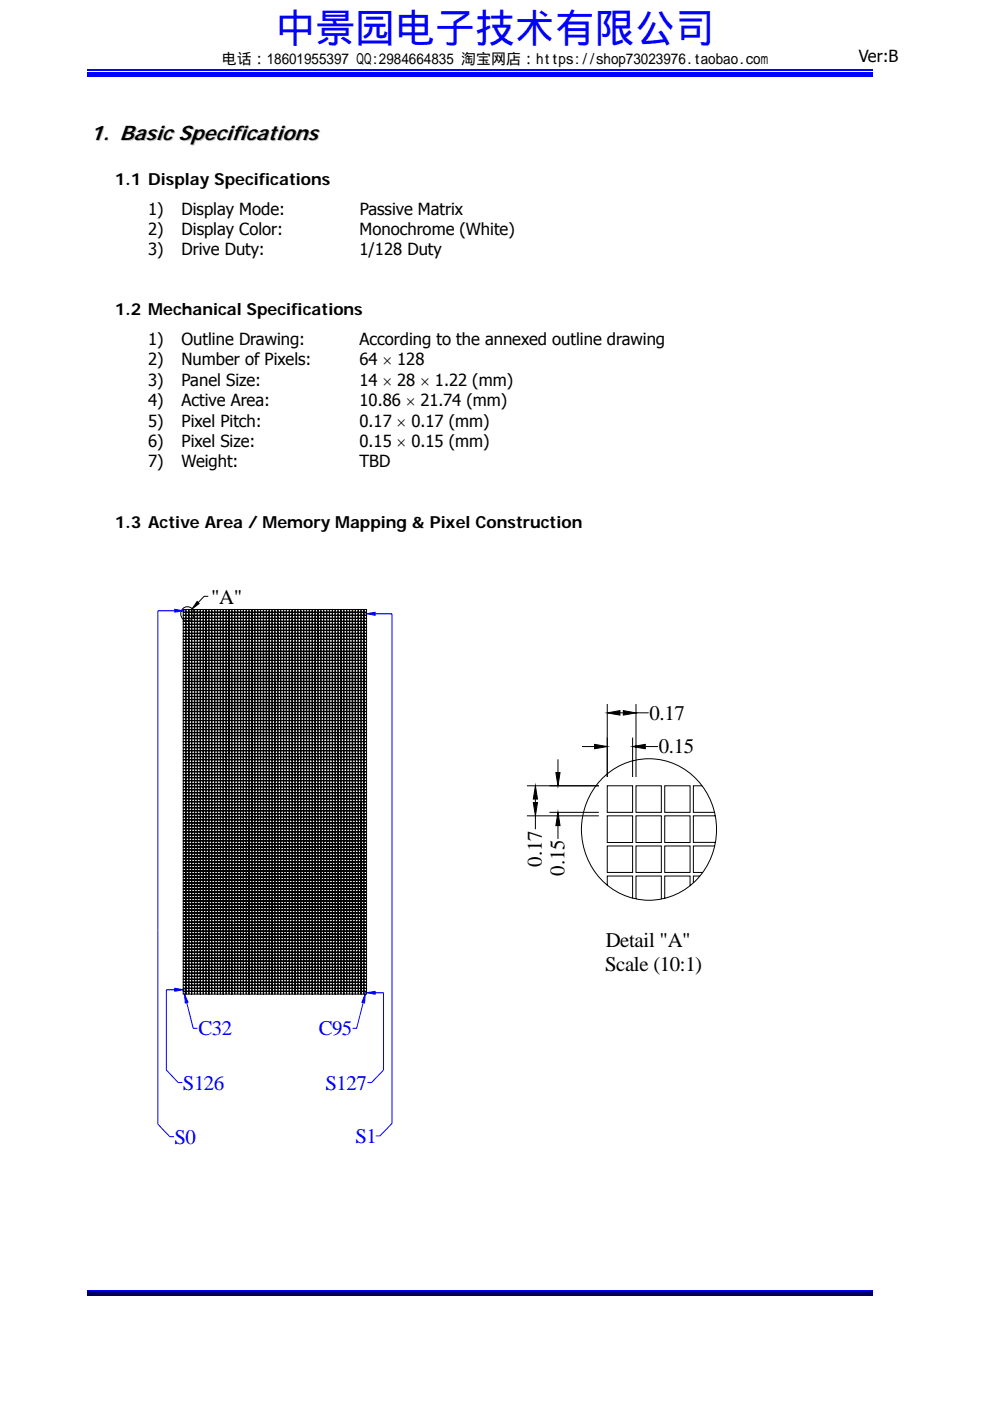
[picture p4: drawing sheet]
<svg xmlns="http://www.w3.org/2000/svg" width="210mm" height="297mm" viewBox="0 0 210 297" stroke-linecap="round" stroke-linejoin="round" font-family="sans-serif">
<defs><g id="words">
<text font-size="8.5" fill="#00f" x="58.4" y="8.8">中景园电子技术有限公司</text>
<text font-size="4.5" fill="#c0c0c0" x="19.3" y="29.8">1. Basic Specifications</text>
<g font-size="4.4">
<text x="44.8" y="128">&quot;A&quot;</text>
<text x="137.8" y="152.6">0.17</text>
<text x="139.7" y="159.7">0.15</text>
<text x="114.9" y="183.7" transform="rotate(-90 114.9 183.7)">0.17</text>
<text x="119.7" y="185.7" transform="rotate(-90 119.7 185.7)">0.15</text>
<text x="128.5" y="200.7">Detail &quot;A&quot;</text>
<text x="128.3" y="205.8">Scale (10:1)</text>
</g>
<g font-size="4.4" fill="#00f">
<text x="42.1" y="219.5">C32</text>
<text x="67.6" y="219.5">C95</text>
<text x="38.8" y="231">S126</text>
<text x="69" y="231">S127</text>
<text x="37" y="242.5">S0</text>
<text x="75.4" y="242.3">S1</text>
</g>
<g font-size="3.5">
<text x="182.1" y="13.2">Ver:B</text>
<text x="24.4" y="39.1">1.1 Display Specifications</text>
<text x="31.4" y="45.5">1)</text>
<text x="38.5" y="45.5">Display Mode:</text>
<text x="76.3" y="45.5">Passive Matrix</text>
<text x="31.4" y="49.8">2)</text>
<text x="38.5" y="49.8">Display Color:</text>
<text x="76.3" y="49.8">Monochrome (White)</text>
<text x="31.4" y="54.1">3)</text>
<text x="38.5" y="54.1">Drive Duty:</text>
<text x="76.2" y="54.1">1/128 Duty</text>
<text x="24.4" y="66.8">1.2 Mechanical Specifications</text>
<text x="31.4" y="73.2">1)</text>
<text x="31.4" y="77.5">2)</text>
<text x="38.5" y="73.2">Outline Drawing:</text>
<text x="38.5" y="77.5">Number of Pixels:</text>
<text x="76.2" y="77.5">64 × 128</text>
<text x="76.3" y="73.2">According to the annexed outline drawing</text>
<text x="31.4" y="81.8">3)</text>
<text x="38.5" y="81.8">Panel Size:</text>
<text x="76.2" y="81.8">14 × 28 × 1.22 (mm)</text>
<text x="31.4" y="86.1">4)</text>
<text x="38.5" y="86.1">Active Area:</text>
<text x="76.3" y="86.1">10.86 × 21.74 (mm)</text>
<text x="31.4" y="90.5">5)</text>
<text x="31.4" y="94.8">6)</text>
<text x="38.5" y="94.8">Pixel Size:</text>
<text x="38.5" y="90.5">Pixel Pitch:</text>
<text x="76.3" y="90.5">0.17 × 0.17 (mm)</text>
<text x="76.3" y="94.8">0.15 × 0.15 (mm)</text>
<text x="31.4" y="99.1">7)</text>
<text x="38.5" y="99.1">Weight:</text>
<text x="76.2" y="99.1">TBD</text>
<text x="24.4" y="111.8">1.3 Active Area / Memory Mapping &amp; Pixel Construction</text>
</g>
<text font-size="3.2" x="47" y="13.6">电话：18601955397 QQ:2984664835 淘宝网店：https://shop73023976.taobao.com</text>
</g></defs>
<path d="M18.6 16.1h166.5" fill="none" stroke="#00f" stroke-width=".25"/>
<path d="M18.6 15.2h166.5v.5h-166.5z" fill="#00f"/>
<path d="M18.6 14.8h166.5M18.6 273.6h166.5" fill="none" stroke="#00f" stroke-width=".25"/>
<path d="M18.6 273.7h166.5v.8h-166.5z" fill="#00006b"/>
<path d="M18.6 274.7h166.5" fill="none" stroke="#005" stroke-width=".25"/>
<g fill="none" stroke="#000" stroke-width=".21">
<path d="M41.8 127.5l.4 .5-1.4 1.1zM44.2 126.4h-.9l-1.3 1.4"/>
<circle cx="39.7" cy="130.1" r="1.47"/>
</g>
<path d="M41.8 127.5l.4 .5-1.4 1.1z" fill="#000"/>
<path d="M77.5 210.8l-.2 1.9-.5-.2z" fill="#00f"/>
<path d="M77 212.6l-1.4 5.4h-.8M77.5 210.8l-.2 1.9-.5-.2zM81.3 226.9l-2.5 2.6h-.9M83.1 238.2l-2.5 2.6h-.9" fill="none" stroke="#00f" stroke-width=".21"/>
<path d="M77.7 210.5l1.9-.3v.6z" fill="#00f"/>
<path d="M77.7 210.5l1.9-.3v.6zM79.6 210.5h1.7v16.4" fill="none" stroke="#00f" stroke-width=".21"/>
<path d="M77.7 130.1l1.9-.3v.7z" fill="#00f"/>
<path d="M77.7 130.1l1.9-.3v.7zM79.6 130.1h3.5v67.2" fill="none" stroke="#00f" stroke-width=".21"/>
<path d="M39.1 210.8l.8 1.7-.6 .2z" fill="#00f"/>
<path d="M39.1 210.8l.8 1.7-.6 .2zM39.6 212.6l1.4 5.4h.9M33.5 238.4l2.5 2.6h.9M35.3 226.9l2.5 2.6h.9" fill="none" stroke="#00f" stroke-width=".21"/>
<path d="M37.1 209.5l1.8 .3-1.8 .4z" fill="#00f"/>
<path d="M37.1 209.5l1.8 .3-1.8 .4zM37.1 209.8h-1.8v17.1" fill="none" stroke="#00f" stroke-width=".21"/>
<path d="M37.1 129.2l1.8 .3-1.8 .3z" fill="#00f"/>
<path d="M37.1 129.2l1.8 .3-1.8 .3zM37.1 129.5h-3.6v108.9M83.1 197.3v40.9" fill="none" stroke="#00f" stroke-width=".21"/>
<g fill="none" stroke="#000" stroke-width=".21">
<path d="M38.9 139.4h.5v.6h-.5zM38.9 138.8h.5v.5h-.5zM38.9 138.2h.5v.5h-.5zM38.9 137.5h.5v.5h-.5zM38.9 136.9h.5v.5h-.5zM38.9 136.2h.5v.6h-.5zM38.9 135.6h.5v.6h-.5zM38.9 134.9h.5v.6h-.5zM38.9 134.3h.5v.6h-.5zM38.9 133.7h.5v.5h-.5zM38.9 133.1h.5v.5h-.5zM38.9 132.4h.5v.5h-.5z"/>
<path d="M38.9 131.8h.5v.5h-.5zM38.9 131.1h.5v.6h-.5zM38.9 130.5h.5v.6h-.5zM38.9 129.8h.5v.6h-.5zM38.9 129.2h.5v.6h-.5zM39.5 139.4h.5v.6h-.5zM39.5 138.8h.5v.5h-.5zM39.5 138.2h.5v.5h-.5zM39.5 137.5h.5v.5h-.5zM39.5 136.9h.5v.5h-.5zM39.5 136.2h.5v.6h-.5zM39.5 135.6h.5v.6h-.5z"/>
<path d="M39.5 134.9h.5v.6h-.5zM39.5 134.3h.5v.6h-.5zM39.5 133.7h.5v.5h-.5zM39.5 133.1h.5v.5h-.5zM39.5 132.4h.5v.5h-.5zM39.5 131.8h.5v.5h-.5zM39.5 131.1h.5v.6h-.5zM39.5 130.5h.5v.6h-.5zM39.5 129.8h.5v.6h-.5zM39.5 129.2h.5v.6h-.5zM40.1 139.4h.5v.6h-.5zM40.1 138.8h.5v.5h-.5z"/>
<path d="M40.1 138.2h.5v.5h-.5zM40.1 137.5h.5v.5h-.5zM40.1 136.9h.5v.5h-.5zM40.1 136.2h.5v.6h-.5zM40.1 135.6h.5v.6h-.5zM40.1 134.9h.5v.6h-.5zM40.1 134.3h.5v.6h-.5zM40.1 133.7h.5v.5h-.5zM40.1 133.1h.5v.5h-.5zM40.1 132.4h.5v.5h-.5zM40.1 131.8h.5v.5h-.5zM40.1 131.1h.5v.6h-.5z"/>
<path d="M40.1 130.5h.5v.6h-.5zM40.1 129.8h.5v.6h-.5zM40.1 129.2h.5v.6h-.5zM40.7 139.4h.5v.6h-.5zM40.7 138.8h.5v.5h-.5zM40.7 138.2h.5v.5h-.5zM40.7 137.5h.5v.5h-.5zM40.7 136.9h.5v.5h-.5zM40.7 136.2h.5v.6h-.5zM40.7 135.6h.5v.6h-.5zM40.7 134.9h.5v.6h-.5zM40.7 134.3h.5v.6h-.5z"/>
<path d="M40.7 133.7h.5v.5h-.5zM40.7 133.1h.5v.5h-.5zM40.7 132.4h.5v.5h-.5zM40.7 131.8h.5v.5h-.5zM40.7 131.1h.5v.6h-.5zM40.7 130.5h.5v.6h-.5zM40.7 129.8h.5v.6h-.5zM40.7 129.2h.5v.6h-.5zM41.3 139.4h.5v.6h-.5zM41.3 138.8h.5v.5h-.5zM41.3 138.2h.5v.5h-.5zM41.3 137.5h.5v.5h-.5z"/>
<path d="M41.3 136.9h.5v.5h-.5zM41.3 136.2h.5v.6h-.5zM41.3 135.6h.5v.6h-.5zM41.3 134.9h.5v.6h-.5zM41.3 134.3h.5v.6h-.5zM41.3 133.7h.5v.5h-.5zM41.3 133.1h.5v.5h-.5zM41.3 132.4h.5v.5h-.5zM41.3 131.8h.5v.5h-.5zM41.3 131.1h.5v.6h-.5zM41.3 130.5h.5v.6h-.5zM41.3 129.8h.5v.6h-.5z"/>
<path d="M41.3 129.2h.5v.6h-.5zM41.9 139.4h.5v.6h-.5zM41.9 138.8h.5v.5h-.5zM41.9 138.2h.5v.5h-.5zM41.9 137.5h.5v.5h-.5zM41.9 136.9h.5v.5h-.5zM41.9 136.2h.5v.6h-.5zM41.9 135.6h.5v.6h-.5zM41.9 134.9h.5v.6h-.5zM41.9 134.3h.5v.6h-.5zM41.9 133.7h.5v.5h-.5zM41.9 133.1h.5v.5h-.5z"/>
<path d="M41.9 132.4h.5v.5h-.5zM41.9 131.8h.5v.5h-.5zM41.9 131.1h.5v.6h-.5zM41.9 130.5h.5v.6h-.5zM41.9 129.8h.5v.6h-.5zM41.9 129.2h.5v.6h-.5zM42.5 139.4h.6v.6h-.6zM42.5 138.8h.6v.5h-.6zM42.5 138.2h.6v.5h-.6zM42.5 137.5h.6v.5h-.6zM42.5 136.9h.6v.5h-.6zM42.5 136.2h.6v.6h-.6z"/>
<path d="M42.5 135.6h.6v.6h-.6zM42.5 134.9h.6v.6h-.6zM42.5 134.3h.6v.6h-.6zM42.5 133.7h.6v.5h-.6zM42.5 133.1h.6v.5h-.6zM42.5 132.4h.6v.5h-.6zM42.5 131.8h.6v.5h-.6zM42.5 131.1h.6v.6h-.6zM42.5 130.5h.6v.6h-.6zM42.5 129.8h.6v.6h-.6zM42.5 129.2h.6v.6h-.6zM43.1 139.4h.6v.6h-.6z"/>
<path d="M43.1 138.8h.6v.5h-.6zM43.1 138.2h.6v.5h-.6zM43.1 137.5h.6v.5h-.6zM43.1 136.9h.6v.5h-.6zM43.1 136.2h.6v.6h-.6zM43.1 135.6h.6v.6h-.6zM43.1 134.9h.6v.6h-.6zM43.1 134.3h.6v.6h-.6zM43.1 133.7h.6v.5h-.6zM43.1 133.1h.6v.5h-.6zM43.1 132.4h.6v.5h-.6zM43.1 131.8h.6v.5h-.6z"/>
<path d="M43.1 131.1h.6v.6h-.6zM43.1 130.5h.6v.6h-.6zM43.1 129.8h.6v.6h-.6zM43.1 129.2h.6v.6h-.6zM43.7 139.4h.6v.6h-.6zM43.7 138.8h.6v.5h-.6zM43.7 138.2h.6v.5h-.6zM43.7 137.5h.6v.5h-.6zM43.7 136.9h.6v.5h-.6zM43.7 136.2h.6v.6h-.6zM43.7 135.6h.6v.6h-.6zM43.7 134.9h.6v.6h-.6z"/>
<path d="M43.7 134.3h.6v.6h-.6zM43.7 133.7h.6v.5h-.6zM43.7 133.1h.6v.5h-.6zM43.7 132.4h.6v.5h-.6zM43.7 131.8h.6v.5h-.6zM43.7 131.1h.6v.6h-.6zM43.7 130.5h.6v.6h-.6zM43.7 129.8h.6v.6h-.6zM43.7 129.2h.6v.6h-.6zM44.3 139.4h.6v.6h-.6zM44.3 138.8h.6v.5h-.6zM44.3 138.2h.6v.5h-.6z"/>
<path d="M44.3 137.5h.6v.5h-.6zM44.3 136.9h.6v.5h-.6zM44.3 136.2h.6v.6h-.6zM44.3 135.6h.6v.6h-.6zM44.3 134.9h.6v.6h-.6zM44.3 134.3h.6v.6h-.6zM44.3 133.7h.6v.5h-.6zM44.3 133.1h.6v.5h-.6zM44.3 132.4h.6v.5h-.6zM44.3 131.8h.6v.5h-.6zM44.3 131.1h.6v.6h-.6zM44.3 130.5h.6v.6h-.6z"/>
<path d="M44.3 129.8h.6v.6h-.6zM44.3 129.2h.6v.6h-.6zM45 139.4h.5v.6h-.5zM45 138.8h.5v.5h-.5zM45 138.2h.5v.5h-.5zM45 137.5h.5v.5h-.5zM45 136.9h.5v.5h-.5zM45 136.2h.5v.6h-.5zM45 135.6h.5v.6h-.5zM45 134.9h.5v.6h-.5zM45 134.3h.5v.6h-.5zM45 133.7h.5v.5h-.5z"/>
<path d="M45 133.1h.5v.5h-.5zM45 132.4h.5v.5h-.5zM45 131.8h.5v.5h-.5zM45 131.1h.5v.6h-.5zM45 130.5h.5v.6h-.5zM45 129.8h.5v.6h-.5zM45 129.2h.5v.6h-.5zM45.6 139.4h.5v.6h-.5zM45.6 138.8h.5v.5h-.5zM45.6 138.2h.5v.5h-.5zM45.6 137.5h.5v.5h-.5zM45.6 136.9h.5v.5h-.5z"/>
<path d="M45.6 136.2h.5v.6h-.5zM45.6 135.6h.5v.6h-.5zM45.6 134.9h.5v.6h-.5zM45.6 134.3h.5v.6h-.5zM45.6 133.7h.5v.5h-.5zM45.6 133.1h.5v.5h-.5zM45.6 132.4h.5v.5h-.5zM45.6 131.8h.5v.5h-.5zM45.6 131.1h.5v.6h-.5zM45.6 130.5h.5v.6h-.5zM45.6 129.8h.5v.6h-.5zM45.6 129.2h.5v.6h-.5z"/>
<path d="M46.2 139.4h.5v.6h-.5zM46.2 138.8h.5v.5h-.5zM46.2 138.2h.5v.5h-.5zM46.2 137.5h.5v.5h-.5zM46.2 136.9h.5v.5h-.5zM46.2 136.2h.5v.6h-.5zM46.2 135.6h.5v.6h-.5zM46.2 134.9h.5v.6h-.5zM46.2 134.3h.5v.6h-.5zM46.2 133.7h.5v.5h-.5zM46.2 133.1h.5v.5h-.5zM46.2 132.4h.5v.5h-.5z"/>
<path d="M46.2 131.8h.5v.5h-.5zM46.2 131.1h.5v.6h-.5zM46.2 130.5h.5v.6h-.5zM46.2 129.8h.5v.6h-.5zM46.2 129.2h.5v.6h-.5zM46.8 139.4h.5v.6h-.5zM46.8 138.8h.5v.5h-.5zM46.8 138.2h.5v.5h-.5zM46.8 137.5h.5v.5h-.5zM46.8 136.9h.5v.5h-.5zM46.8 136.2h.5v.6h-.5zM46.8 135.6h.5v.6h-.5z"/>
<path d="M46.8 134.9h.5v.6h-.5zM46.8 134.3h.5v.6h-.5zM46.8 133.7h.5v.5h-.5zM46.8 133.1h.5v.5h-.5zM46.8 132.4h.5v.5h-.5zM46.8 131.8h.5v.5h-.5zM46.8 131.1h.5v.6h-.5zM46.8 130.5h.5v.6h-.5zM46.8 129.8h.5v.6h-.5zM46.8 129.2h.5v.6h-.5zM47.4 139.4h.5v.6h-.5zM47.4 138.8h.5v.5h-.5z"/>
<path d="M47.4 138.2h.5v.5h-.5zM47.4 137.5h.5v.5h-.5zM47.4 136.9h.5v.5h-.5zM47.4 136.2h.5v.6h-.5zM47.4 135.6h.5v.6h-.5zM47.4 134.9h.5v.6h-.5zM47.4 134.3h.5v.6h-.5zM47.4 133.7h.5v.5h-.5zM47.4 133.1h.5v.5h-.5zM47.4 132.4h.5v.5h-.5zM47.4 131.8h.5v.5h-.5zM47.4 131.1h.5v.6h-.5z"/>
<path d="M47.4 130.5h.5v.6h-.5zM47.4 129.8h.5v.6h-.5zM47.4 129.2h.5v.6h-.5zM48 139.4h.5v.6h-.5zM48 138.8h.5v.5h-.5zM48 138.2h.5v.5h-.5zM48 137.5h.5v.5h-.5zM48 136.9h.5v.5h-.5zM48 136.2h.5v.6h-.5zM48 135.6h.5v.6h-.5zM48 134.9h.5v.6h-.5zM48 134.3h.5v.6h-.5z"/>
<path d="M48 133.7h.5v.5h-.5zM48 133.1h.5v.5h-.5zM48 132.4h.5v.5h-.5zM48 131.8h.5v.5h-.5zM48 131.1h.5v.6h-.5zM48 130.5h.5v.6h-.5zM48 129.8h.5v.6h-.5zM48 129.2h.5v.6h-.5zM48.6 139.4h.5v.6h-.5zM48.6 138.8h.5v.5h-.5zM48.6 138.2h.5v.5h-.5zM48.6 137.5h.5v.5h-.5z"/>
<path d="M48.6 136.9h.5v.5h-.5zM48.6 136.2h.5v.6h-.5zM48.6 135.6h.5v.6h-.5zM48.6 134.9h.5v.6h-.5zM48.6 134.3h.5v.6h-.5zM48.6 133.7h.5v.5h-.5zM48.6 133.1h.5v.5h-.5zM48.6 132.4h.5v.5h-.5zM48.6 131.8h.5v.5h-.5zM48.6 131.1h.5v.6h-.5zM48.6 130.5h.5v.6h-.5zM48.6 129.8h.5v.6h-.5z"/>
<path d="M48.6 129.2h.5v.6h-.5zM49.2 139.4h.5v.6h-.5zM49.2 138.8h.5v.5h-.5zM49.2 138.2h.5v.5h-.5zM49.2 137.5h.5v.5h-.5zM49.2 136.9h.5v.5h-.5zM49.2 136.2h.5v.6h-.5zM49.2 135.6h.5v.6h-.5zM49.2 134.9h.5v.6h-.5zM49.2 134.3h.5v.6h-.5zM49.2 133.7h.5v.5h-.5zM49.2 133.1h.5v.5h-.5z"/>
<path d="M49.2 132.4h.5v.5h-.5zM49.2 131.8h.5v.5h-.5zM49.2 131.1h.5v.6h-.5zM49.2 130.5h.5v.6h-.5zM49.2 129.8h.5v.6h-.5zM49.2 129.2h.5v.6h-.5zM49.8 139.4h.6v.6h-.6zM49.8 138.8h.6v.5h-.6zM49.8 138.2h.6v.5h-.6zM49.8 137.5h.6v.5h-.6zM49.8 136.9h.6v.5h-.6zM49.8 136.2h.6v.6h-.6z"/>
<path d="M49.8 135.6h.6v.6h-.6zM49.8 134.9h.6v.6h-.6zM49.8 134.3h.6v.6h-.6zM49.8 133.7h.6v.5h-.6zM49.8 133.1h.6v.5h-.6zM49.8 132.4h.6v.5h-.6zM49.8 131.8h.6v.5h-.6zM49.8 131.1h.6v.6h-.6zM49.8 130.5h.6v.6h-.6zM49.8 129.8h.6v.6h-.6zM49.8 129.2h.6v.6h-.6zM50.4 139.4h.6v.6h-.6z"/>
<path d="M50.4 138.8h.6v.5h-.6zM50.4 138.2h.6v.5h-.6zM50.4 137.5h.6v.5h-.6zM50.4 136.9h.6v.5h-.6zM50.4 136.2h.6v.6h-.6zM50.4 135.6h.6v.6h-.6zM50.4 134.9h.6v.6h-.6zM50.4 134.3h.6v.6h-.6zM50.4 133.7h.6v.5h-.6zM50.4 133.1h.6v.5h-.6zM50.4 132.4h.6v.5h-.6zM50.4 131.8h.6v.5h-.6z"/>
<path d="M50.4 131.1h.6v.6h-.6zM50.4 130.5h.6v.6h-.6zM50.4 129.8h.6v.6h-.6zM50.4 129.2h.6v.6h-.6zM51.1 139.4h.5v.6h-.5zM51.1 138.8h.5v.5h-.5zM51.1 138.2h.5v.5h-.5zM51.1 137.5h.5v.5h-.5zM51.1 136.9h.5v.5h-.5zM51.1 136.2h.5v.6h-.5zM51.1 135.6h.5v.6h-.5zM51.1 134.9h.5v.6h-.5z"/>
<path d="M51.1 134.3h.5v.6h-.5zM51.1 133.7h.5v.5h-.5zM51.1 133.1h.5v.5h-.5zM51.1 132.4h.5v.5h-.5zM51.1 131.8h.5v.5h-.5zM51.1 131.1h.5v.6h-.5zM51.1 130.5h.5v.6h-.5zM51.1 129.8h.5v.6h-.5zM51.1 129.2h.5v.6h-.5zM51.6 139.4h.6v.6h-.6zM51.6 138.8h.6v.5h-.6zM51.6 138.2h.6v.5h-.6z"/>
<path d="M51.6 137.5h.6v.5h-.6zM51.6 136.9h.6v.5h-.6zM51.6 136.2h.6v.6h-.6zM51.6 135.6h.6v.6h-.6zM51.6 134.9h.6v.6h-.6zM51.6 134.3h.6v.6h-.6zM51.6 133.7h.6v.5h-.6zM51.6 133.1h.6v.5h-.6zM51.6 132.4h.6v.5h-.6zM51.6 131.8h.6v.5h-.6zM51.6 131.1h.6v.6h-.6zM51.6 130.5h.6v.6h-.6z"/>
<path d="M51.6 129.8h.6v.6h-.6zM51.6 129.2h.6v.6h-.6zM52.3 139.4h.5v.6h-.5zM52.3 138.8h.5v.5h-.5zM52.3 138.2h.5v.5h-.5zM52.3 137.5h.5v.5h-.5zM52.3 136.9h.5v.5h-.5zM52.3 136.2h.5v.6h-.5zM52.3 135.6h.5v.6h-.5zM52.3 134.9h.5v.6h-.5zM52.3 134.3h.5v.6h-.5zM52.3 133.7h.5v.5h-.5z"/>
<path d="M52.3 133.1h.5v.5h-.5zM52.3 132.4h.5v.5h-.5zM52.3 131.8h.5v.5h-.5zM52.3 131.1h.5v.6h-.5zM52.3 130.5h.5v.6h-.5zM52.3 129.8h.5v.6h-.5zM52.3 129.2h.5v.6h-.5zM52.9 139.4h.5v.6h-.5zM52.9 138.8h.5v.5h-.5zM52.9 138.2h.5v.5h-.5zM52.9 137.5h.5v.5h-.5zM52.9 136.9h.5v.5h-.5z"/>
<path d="M52.9 136.2h.5v.6h-.5zM52.9 135.6h.5v.6h-.5zM52.9 134.9h.5v.6h-.5zM52.9 134.3h.5v.6h-.5zM52.9 133.7h.5v.5h-.5zM52.9 133.1h.5v.5h-.5zM52.9 132.4h.5v.5h-.5zM52.9 131.8h.5v.5h-.5zM52.9 131.1h.5v.6h-.5zM52.9 130.5h.5v.6h-.5zM52.9 129.8h.5v.6h-.5zM52.9 129.2h.5v.6h-.5z"/>
<path d="M53.5 139.4h.5v.6h-.5zM53.5 138.8h.5v.5h-.5zM53.5 138.2h.5v.5h-.5zM53.5 137.5h.5v.5h-.5zM53.5 136.9h.5v.5h-.5zM53.5 136.2h.5v.6h-.5zM53.5 135.6h.5v.6h-.5zM53.5 134.9h.5v.6h-.5zM53.5 134.3h.5v.6h-.5zM53.5 133.7h.5v.5h-.5zM53.5 133.1h.5v.5h-.5zM53.5 132.4h.5v.5h-.5z"/>
<path d="M53.5 131.8h.5v.5h-.5zM53.5 131.1h.5v.6h-.5zM53.5 130.5h.5v.6h-.5zM53.5 129.8h.5v.6h-.5zM53.5 129.2h.5v.6h-.5zM54.1 139.4h.5v.6h-.5zM54.1 138.8h.5v.5h-.5zM54.1 138.2h.5v.5h-.5zM54.1 137.5h.5v.5h-.5zM54.1 136.9h.5v.5h-.5zM54.1 136.2h.5v.6h-.5zM54.1 135.6h.5v.6h-.5z"/>
<path d="M54.1 134.9h.5v.6h-.5zM54.1 134.3h.5v.6h-.5zM54.1 133.7h.5v.5h-.5zM54.1 133.1h.5v.5h-.5zM54.1 132.4h.5v.5h-.5zM54.1 131.8h.5v.5h-.5zM54.1 131.1h.5v.6h-.5zM54.1 130.5h.5v.6h-.5zM54.1 129.8h.5v.6h-.5zM54.1 129.2h.5v.6h-.5zM54.7 139.4h.5v.6h-.5zM54.7 138.8h.5v.5h-.5z"/>
<path d="M54.7 138.2h.5v.5h-.5zM54.7 137.5h.5v.5h-.5zM54.7 136.9h.5v.5h-.5zM54.7 136.2h.5v.6h-.5zM54.7 135.6h.5v.6h-.5zM54.7 134.9h.5v.6h-.5zM54.7 134.3h.5v.6h-.5zM54.7 133.7h.5v.5h-.5zM54.7 133.1h.5v.5h-.5zM54.7 132.4h.5v.5h-.5zM54.7 131.8h.5v.5h-.5zM54.7 131.1h.5v.6h-.5z"/>
<path d="M54.7 130.5h.5v.6h-.5zM54.7 129.8h.5v.6h-.5zM54.7 129.2h.5v.6h-.5zM55.3 139.4h.5v.6h-.5zM55.3 138.8h.5v.5h-.5zM55.3 138.2h.5v.5h-.5zM55.3 137.5h.5v.5h-.5zM55.3 136.9h.5v.5h-.5zM55.3 136.2h.5v.6h-.5zM55.3 135.6h.5v.6h-.5zM55.3 134.9h.5v.6h-.5zM55.3 134.3h.5v.6h-.5z"/>
<path d="M55.3 133.7h.5v.5h-.5zM55.3 133.1h.5v.5h-.5zM55.3 132.4h.5v.5h-.5zM55.3 131.8h.5v.5h-.5zM55.3 131.1h.5v.6h-.5zM55.3 130.5h.5v.6h-.5zM55.3 129.8h.5v.6h-.5zM55.3 129.2h.5v.6h-.5zM55.9 139.4h.6v.6h-.6zM55.9 138.8h.6v.5h-.6zM55.9 138.2h.6v.5h-.6zM55.9 137.5h.6v.5h-.6z"/>
<path d="M55.9 136.9h.6v.5h-.6zM55.9 136.2h.6v.6h-.6zM55.9 135.6h.6v.6h-.6zM55.9 134.9h.6v.6h-.6zM55.9 134.3h.6v.6h-.6zM55.9 133.7h.6v.5h-.6zM55.9 133.1h.6v.5h-.6zM55.9 132.4h.6v.5h-.6zM55.9 131.8h.6v.5h-.6zM55.9 131.1h.6v.6h-.6zM55.9 130.5h.6v.6h-.6zM55.9 129.8h.6v.6h-.6z"/>
<path d="M55.9 129.2h.6v.6h-.6zM56.5 139.4h.6v.6h-.6zM56.5 138.8h.6v.5h-.6zM56.5 138.2h.6v.5h-.6zM56.5 137.5h.6v.5h-.6zM56.5 136.9h.6v.5h-.6zM56.5 136.2h.6v.6h-.6zM56.5 135.6h.6v.6h-.6zM56.5 134.9h.6v.6h-.6zM56.5 134.3h.6v.6h-.6zM56.5 133.7h.6v.5h-.6zM56.5 133.1h.6v.5h-.6z"/>
<path d="M56.5 132.4h.6v.5h-.6zM56.5 131.8h.6v.5h-.6zM56.5 131.1h.6v.6h-.6zM56.5 130.5h.6v.6h-.6zM56.5 129.8h.6v.6h-.6zM56.5 129.2h.6v.6h-.6zM57.1 139.4h.6v.6h-.6zM57.1 138.8h.6v.5h-.6zM57.1 138.2h.6v.5h-.6zM57.1 137.5h.6v.5h-.6zM57.1 136.9h.6v.5h-.6zM57.1 136.2h.6v.6h-.6z"/>
<path d="M57.1 135.6h.6v.6h-.6zM57.1 134.9h.6v.6h-.6zM57.1 134.3h.6v.6h-.6zM57.1 133.7h.6v.5h-.6zM57.1 133.1h.6v.5h-.6zM57.1 132.4h.6v.5h-.6zM57.1 131.8h.6v.5h-.6zM57.1 131.1h.6v.6h-.6zM57.1 130.5h.6v.6h-.6zM57.1 129.8h.6v.6h-.6zM57.1 129.2h.6v.6h-.6zM57.7 139.4h.6v.6h-.6z"/>
<path d="M57.7 138.8h.6v.5h-.6zM57.7 138.2h.6v.5h-.6zM57.7 137.5h.6v.5h-.6zM57.7 136.9h.6v.5h-.6zM57.7 136.2h.6v.6h-.6zM57.7 135.6h.6v.6h-.6zM57.7 134.9h.6v.6h-.6zM57.7 134.3h.6v.6h-.6zM57.7 133.7h.6v.5h-.6zM57.7 133.1h.6v.5h-.6zM57.7 132.4h.6v.5h-.6zM57.7 131.8h.6v.5h-.6z"/>
<path d="M57.7 131.1h.6v.6h-.6zM57.7 130.5h.6v.6h-.6zM57.7 129.8h.6v.6h-.6zM57.7 129.2h.6v.6h-.6zM58.3 139.4h.6v.6h-.6zM58.3 138.8h.6v.5h-.6zM58.3 138.2h.6v.5h-.6zM58.3 137.5h.6v.5h-.6zM58.3 136.9h.6v.5h-.6zM58.3 136.2h.6v.6h-.6zM58.3 135.6h.6v.6h-.6zM58.3 134.9h.6v.6h-.6z"/>
<path d="M58.3 134.3h.6v.6h-.6zM58.3 133.7h.6v.5h-.6zM58.3 133.1h.6v.5h-.6zM58.3 132.4h.6v.5h-.6zM58.3 131.8h.6v.5h-.6zM58.3 131.1h.6v.6h-.6zM58.3 130.5h.6v.6h-.6zM58.3 129.8h.6v.6h-.6zM58.3 129.2h.6v.6h-.6zM59 139.4h.5v.6h-.5zM59 138.8h.5v.5h-.5zM59 138.2h.5v.5h-.5z"/>
<path d="M59 137.5h.5v.5h-.5zM59 136.9h.5v.5h-.5zM59 136.2h.5v.6h-.5zM59 135.6h.5v.6h-.5zM59 134.9h.5v.6h-.5zM59 134.3h.5v.6h-.5zM59 133.7h.5v.5h-.5zM59 133.1h.5v.5h-.5zM59 132.4h.5v.5h-.5zM59 131.8h.5v.5h-.5zM59 131.1h.5v.6h-.5zM59 130.5h.5v.6h-.5z"/>
<path d="M59 129.8h.5v.6h-.5zM59 129.2h.5v.6h-.5zM59.6 139.4h.5v.6h-.5zM59.6 138.8h.5v.5h-.5zM59.6 138.2h.5v.5h-.5zM59.6 137.5h.5v.5h-.5zM59.6 136.9h.5v.5h-.5zM59.6 136.2h.5v.6h-.5zM59.6 135.6h.5v.6h-.5zM59.6 134.9h.5v.6h-.5zM59.6 134.3h.5v.6h-.5zM59.6 133.7h.5v.5h-.5z"/>
<path d="M59.6 133.1h.5v.5h-.5zM59.6 132.4h.5v.5h-.5zM59.6 131.8h.5v.5h-.5zM59.6 131.1h.5v.6h-.5zM59.6 130.5h.5v.6h-.5zM59.6 129.8h.5v.6h-.5zM59.6 129.2h.5v.6h-.5zM60.2 139.4h.5v.6h-.5zM60.2 138.8h.5v.5h-.5zM60.2 138.2h.5v.5h-.5zM60.2 137.5h.5v.5h-.5zM60.2 136.9h.5v.5h-.5z"/>
<path d="M60.2 136.2h.5v.6h-.5zM60.2 135.6h.5v.6h-.5zM60.2 134.9h.5v.6h-.5zM60.2 134.3h.5v.6h-.5zM60.2 133.7h.5v.5h-.5zM60.2 133.1h.5v.5h-.5zM60.2 132.4h.5v.5h-.5zM60.2 131.8h.5v.5h-.5zM60.2 131.1h.5v.6h-.5zM60.2 130.5h.5v.6h-.5zM60.2 129.8h.5v.6h-.5zM60.2 129.2h.5v.6h-.5z"/>
<path d="M60.8 139.4h.5v.6h-.5zM60.8 138.8h.5v.5h-.5zM60.8 138.2h.5v.5h-.5zM60.8 137.5h.5v.5h-.5zM60.8 136.9h.5v.5h-.5zM60.8 136.2h.5v.6h-.5zM60.8 135.6h.5v.6h-.5zM60.8 134.9h.5v.6h-.5zM60.8 134.3h.5v.6h-.5zM60.8 133.7h.5v.5h-.5zM60.8 133.1h.5v.5h-.5zM60.8 132.4h.5v.5h-.5z"/>
<path d="M60.8 131.8h.5v.5h-.5zM60.8 131.1h.5v.6h-.5zM60.8 130.5h.5v.6h-.5zM60.8 129.8h.5v.6h-.5zM60.8 129.2h.5v.6h-.5zM61.4 139.4h.5v.6h-.5zM61.4 138.8h.5v.5h-.5zM61.4 138.2h.5v.5h-.5zM61.4 137.5h.5v.5h-.5zM61.4 136.9h.5v.5h-.5zM61.4 136.2h.5v.6h-.5zM61.4 135.6h.5v.6h-.5z"/>
<path d="M61.4 134.9h.5v.6h-.5zM61.4 134.3h.5v.6h-.5zM61.4 133.7h.5v.5h-.5zM61.4 133.1h.5v.5h-.5zM61.4 132.4h.5v.5h-.5zM61.4 131.8h.5v.5h-.5zM61.4 131.1h.5v.6h-.5zM61.4 130.5h.5v.6h-.5zM61.4 129.8h.5v.6h-.5zM61.4 129.2h.5v.6h-.5zM62 139.4h.5v.6h-.5zM62 138.8h.5v.5h-.5z"/>
<path d="M62 138.2h.5v.5h-.5zM62 137.5h.5v.5h-.5zM62 136.9h.5v.5h-.5zM62 136.2h.5v.6h-.5zM62 135.6h.5v.6h-.5zM62 134.9h.5v.6h-.5zM62 134.3h.5v.6h-.5zM62 133.7h.5v.5h-.5zM62 133.1h.5v.5h-.5zM62 132.4h.5v.5h-.5zM62 131.8h.5v.5h-.5zM62 131.1h.5v.6h-.5z"/>
<path d="M62 130.5h.5v.6h-.5zM62 129.8h.5v.6h-.5zM62 129.2h.5v.6h-.5zM62.6 139.4h.5v.6h-.5zM62.6 138.8h.5v.5h-.5zM62.6 138.2h.5v.5h-.5zM62.6 137.5h.5v.5h-.5zM62.6 136.9h.5v.5h-.5zM62.6 136.2h.5v.6h-.5zM62.6 135.6h.5v.6h-.5zM62.6 134.9h.5v.6h-.5zM62.6 134.3h.5v.6h-.5z"/>
<path d="M62.6 133.7h.5v.5h-.5zM62.6 133.1h.5v.5h-.5zM62.6 132.4h.5v.5h-.5zM62.6 131.8h.5v.5h-.5zM62.6 131.1h.5v.6h-.5zM62.6 130.5h.5v.6h-.5zM62.6 129.8h.5v.6h-.5zM62.6 129.2h.5v.6h-.5zM63.2 139.4h.6v.6h-.6zM63.2 138.8h.6v.5h-.6zM63.2 138.2h.6v.5h-.6zM63.2 137.5h.6v.5h-.6z"/>
<path d="M63.2 136.9h.6v.5h-.6zM63.2 136.2h.6v.6h-.6zM63.2 135.6h.6v.6h-.6zM63.2 134.9h.6v.6h-.6zM63.2 134.3h.6v.6h-.6zM63.2 133.7h.6v.5h-.6zM63.2 133.1h.6v.5h-.6zM63.2 132.4h.6v.5h-.6zM63.2 131.8h.6v.5h-.6zM63.2 131.1h.6v.6h-.6zM63.2 130.5h.6v.6h-.6zM63.2 129.8h.6v.6h-.6z"/>
<path d="M63.2 129.2h.6v.6h-.6zM63.8 139.4h.6v.6h-.6zM63.8 138.8h.6v.5h-.6zM63.8 138.2h.6v.5h-.6zM63.8 137.5h.6v.5h-.6zM63.8 136.9h.6v.5h-.6zM63.8 136.2h.6v.6h-.6zM63.8 135.6h.6v.6h-.6zM63.8 134.9h.6v.6h-.6zM63.8 134.3h.6v.6h-.6zM63.8 133.7h.6v.5h-.6zM63.8 133.1h.6v.5h-.6z"/>
<path d="M63.8 132.4h.6v.5h-.6zM63.8 131.8h.6v.5h-.6zM63.8 131.1h.6v.6h-.6zM63.8 130.5h.6v.6h-.6zM63.8 129.8h.6v.6h-.6zM63.8 129.2h.6v.6h-.6zM64.5 139.4h.5v.6h-.5zM64.5 138.8h.5v.5h-.5zM64.5 138.2h.5v.5h-.5zM64.5 137.5h.5v.5h-.5zM64.5 136.9h.5v.5h-.5zM64.5 136.2h.5v.6h-.5z"/>
<path d="M64.5 135.6h.5v.6h-.5zM64.5 134.9h.5v.6h-.5zM64.5 134.3h.5v.6h-.5zM64.5 133.7h.5v.5h-.5zM64.5 133.1h.5v.5h-.5zM64.5 132.4h.5v.5h-.5zM64.5 131.8h.5v.5h-.5zM64.5 131.1h.5v.6h-.5zM64.5 130.5h.5v.6h-.5zM64.5 129.8h.5v.6h-.5zM64.5 129.2h.5v.6h-.5zM65 139.4h.6v.6h-.6z"/>
<path d="M65 138.8h.6v.5h-.6zM65 138.2h.6v.5h-.6zM65 137.5h.6v.5h-.6zM65 136.9h.6v.5h-.6zM65 136.2h.6v.6h-.6zM65 135.6h.6v.6h-.6zM65 134.9h.6v.6h-.6zM65 134.3h.6v.6h-.6zM65 133.7h.6v.5h-.6zM65 133.1h.6v.5h-.6zM65 132.4h.6v.5h-.6zM65 131.8h.6v.5h-.6z"/>
<path d="M65 131.1h.6v.6h-.6zM65 130.5h.6v.6h-.6zM65 129.8h.6v.6h-.6zM65 129.2h.6v.6h-.6zM65.7 139.4h.5v.6h-.5zM65.7 138.8h.5v.5h-.5zM65.7 138.2h.5v.5h-.5zM65.7 137.5h.5v.5h-.5zM65.7 136.9h.5v.5h-.5zM65.7 136.2h.5v.6h-.5zM65.7 135.6h.5v.6h-.5zM65.7 134.9h.5v.6h-.5z"/>
<path d="M65.7 134.3h.5v.6h-.5zM65.7 133.7h.5v.5h-.5zM65.7 133.1h.5v.5h-.5zM65.7 132.4h.5v.5h-.5zM65.7 131.8h.5v.5h-.5zM65.7 131.1h.5v.6h-.5zM65.7 130.5h.5v.6h-.5zM65.7 129.8h.5v.6h-.5zM65.7 129.2h.5v.6h-.5zM66.3 139.4h.5v.6h-.5zM66.3 138.8h.5v.5h-.5zM66.3 138.2h.5v.5h-.5z"/>
<path d="M66.3 137.5h.5v.5h-.5zM66.3 136.9h.5v.5h-.5zM66.3 136.2h.5v.6h-.5zM66.3 135.6h.5v.6h-.5zM66.3 134.9h.5v.6h-.5zM66.3 134.3h.5v.6h-.5zM66.3 133.7h.5v.5h-.5zM66.3 133.1h.5v.5h-.5zM66.3 132.4h.5v.5h-.5zM66.3 131.8h.5v.5h-.5zM66.3 131.1h.5v.6h-.5zM66.3 130.5h.5v.6h-.5z"/>
<path d="M66.3 129.8h.5v.6h-.5zM66.3 129.2h.5v.6h-.5zM66.9 139.4h.5v.6h-.5zM66.9 138.8h.5v.5h-.5zM66.9 138.2h.5v.5h-.5zM66.9 137.5h.5v.5h-.5zM66.9 136.9h.5v.5h-.5zM66.9 136.2h.5v.6h-.5zM66.9 135.6h.5v.6h-.5zM66.9 134.9h.5v.6h-.5zM66.9 134.3h.5v.6h-.5zM66.9 133.7h.5v.5h-.5z"/>
<path d="M66.9 133.1h.5v.5h-.5zM66.9 132.4h.5v.5h-.5zM66.9 131.8h.5v.5h-.5zM66.9 131.1h.5v.6h-.5zM66.9 130.5h.5v.6h-.5zM66.9 129.8h.5v.6h-.5zM66.9 129.2h.5v.6h-.5zM67.5 139.4h.5v.6h-.5zM67.5 138.8h.5v.5h-.5zM67.5 138.2h.5v.5h-.5zM67.5 137.5h.5v.5h-.5zM67.5 136.9h.5v.5h-.5z"/>
<path d="M67.5 136.2h.5v.6h-.5zM67.5 135.6h.5v.6h-.5zM67.5 134.9h.5v.6h-.5zM67.5 134.3h.5v.6h-.5zM67.5 133.7h.5v.5h-.5zM67.5 133.1h.5v.5h-.5zM67.5 132.4h.5v.5h-.5zM67.5 131.8h.5v.5h-.5zM67.5 131.1h.5v.6h-.5zM67.5 130.5h.5v.6h-.5zM67.5 129.8h.5v.6h-.5zM67.5 129.2h.5v.6h-.5z"/>
<path d="M68.1 139.4h.5v.6h-.5zM68.1 138.8h.5v.5h-.5zM68.1 138.2h.5v.5h-.5zM68.1 137.5h.5v.5h-.5zM68.1 136.9h.5v.5h-.5zM68.1 136.2h.5v.6h-.5zM68.1 135.6h.5v.6h-.5zM68.1 134.9h.5v.6h-.5zM68.1 134.3h.5v.6h-.5zM68.1 133.7h.5v.5h-.5zM68.1 133.1h.5v.5h-.5zM68.1 132.4h.5v.5h-.5z"/>
<path d="M68.1 131.8h.5v.5h-.5zM68.1 131.1h.5v.6h-.5zM68.1 130.5h.5v.6h-.5zM68.1 129.8h.5v.6h-.5zM68.1 129.2h.5v.6h-.5zM68.7 139.4h.5v.6h-.5zM68.7 138.8h.5v.5h-.5zM68.7 138.2h.5v.5h-.5zM68.7 137.5h.5v.5h-.5zM68.7 136.9h.5v.5h-.5zM68.7 136.2h.5v.6h-.5zM68.7 135.6h.5v.6h-.5z"/>
<path d="M68.7 134.9h.5v.6h-.5zM68.7 134.3h.5v.6h-.5zM68.7 133.7h.5v.5h-.5zM68.7 133.1h.5v.5h-.5zM68.7 132.4h.5v.5h-.5zM68.7 131.8h.5v.5h-.5zM68.7 131.1h.5v.6h-.5zM68.7 130.5h.5v.6h-.5zM68.7 129.8h.5v.6h-.5zM68.7 129.2h.5v.6h-.5zM69.3 139.4h.5v.6h-.5zM69.3 138.8h.5v.5h-.5z"/>
<path d="M69.3 138.2h.5v.5h-.5zM69.3 137.5h.5v.5h-.5zM69.3 136.9h.5v.5h-.5zM69.3 136.2h.5v.6h-.5zM69.3 135.6h.5v.6h-.5zM69.3 134.9h.5v.6h-.5zM69.3 134.3h.5v.6h-.5zM69.3 133.7h.5v.5h-.5zM69.3 133.1h.5v.5h-.5zM69.3 132.4h.5v.5h-.5zM69.3 131.8h.5v.5h-.5zM69.3 131.1h.5v.6h-.5z"/>
<path d="M69.3 130.5h.5v.6h-.5zM69.3 129.8h.5v.6h-.5zM69.3 129.2h.5v.6h-.5zM69.9 139.4h.6v.6h-.6zM69.9 138.8h.6v.5h-.6zM69.9 138.2h.6v.5h-.6zM69.9 137.5h.6v.5h-.6zM69.9 136.9h.6v.5h-.6zM69.9 136.2h.6v.6h-.6zM69.9 135.6h.6v.6h-.6zM69.9 134.9h.6v.6h-.6zM69.9 134.3h.6v.6h-.6z"/>
<path d="M69.9 133.7h.6v.5h-.6zM69.9 133.1h.6v.5h-.6zM69.9 132.4h.6v.5h-.6zM69.9 131.8h.6v.5h-.6zM69.9 131.1h.6v.6h-.6zM69.9 130.5h.6v.6h-.6zM69.9 129.8h.6v.6h-.6zM69.9 129.2h.6v.6h-.6zM70.5 139.4h.6v.6h-.6zM70.5 138.8h.6v.5h-.6zM70.5 138.2h.6v.5h-.6zM70.5 137.5h.6v.5h-.6z"/>
<path d="M70.5 136.9h.6v.5h-.6zM70.5 136.2h.6v.6h-.6zM70.5 135.6h.6v.6h-.6zM70.5 134.9h.6v.6h-.6zM70.5 134.3h.6v.6h-.6zM70.5 133.7h.6v.5h-.6zM70.5 133.1h.6v.5h-.6zM70.5 132.4h.6v.5h-.6zM70.5 131.8h.6v.5h-.6zM70.5 131.1h.6v.6h-.6zM70.5 130.5h.6v.6h-.6zM70.5 129.8h.6v.6h-.6z"/>
<path d="M70.5 129.2h.6v.6h-.6zM71.1 139.4h.6v.6h-.6zM71.1 138.8h.6v.5h-.6zM71.1 138.2h.6v.5h-.6zM71.1 137.5h.6v.5h-.6zM71.1 136.9h.6v.5h-.6zM71.1 136.2h.6v.6h-.6zM71.1 135.6h.6v.6h-.6zM71.1 134.9h.6v.6h-.6zM71.1 134.3h.6v.6h-.6zM71.1 133.7h.6v.5h-.6zM71.1 133.1h.6v.5h-.6z"/>
<path d="M71.1 132.4h.6v.5h-.6zM71.1 131.8h.6v.5h-.6zM71.1 131.1h.6v.6h-.6zM71.1 130.5h.6v.6h-.6zM71.1 129.8h.6v.6h-.6zM71.1 129.2h.6v.6h-.6zM71.7 139.4h.6v.6h-.6zM71.7 138.8h.6v.5h-.6zM71.7 138.2h.6v.5h-.6zM71.7 137.5h.6v.5h-.6zM71.7 136.9h.6v.5h-.6zM71.7 136.2h.6v.6h-.6z"/>
<path d="M71.7 135.6h.6v.6h-.6zM71.7 134.9h.6v.6h-.6zM71.7 134.3h.6v.6h-.6zM71.7 133.7h.6v.5h-.6zM71.7 133.1h.6v.5h-.6zM71.7 132.4h.6v.5h-.6zM71.7 131.8h.6v.5h-.6zM71.7 131.1h.6v.6h-.6zM71.7 130.5h.6v.6h-.6zM71.7 129.8h.6v.6h-.6zM71.7 129.2h.6v.6h-.6zM72.4 139.4h.5v.6h-.5z"/>
<path d="M72.4 138.8h.5v.5h-.5zM72.4 138.2h.5v.5h-.5zM72.4 137.5h.5v.5h-.5zM72.4 136.9h.5v.5h-.5zM72.4 136.2h.5v.6h-.5zM72.4 135.6h.5v.6h-.5zM72.4 134.9h.5v.6h-.5zM72.4 134.3h.5v.6h-.5zM72.4 133.7h.5v.5h-.5zM72.4 133.1h.5v.5h-.5zM72.4 132.4h.5v.5h-.5zM72.4 131.8h.5v.5h-.5z"/>
<path d="M72.4 131.1h.5v.6h-.5zM72.4 130.5h.5v.6h-.5zM72.4 129.8h.5v.6h-.5zM72.4 129.2h.5v.6h-.5zM73 139.4h.5v.6h-.5zM73 138.8h.5v.5h-.5zM73 138.2h.5v.5h-.5zM73 137.5h.5v.5h-.5zM73 136.9h.5v.5h-.5zM73 136.2h.5v.6h-.5zM73 135.6h.5v.6h-.5zM73 134.9h.5v.6h-.5z"/>
<path d="M73 134.3h.5v.6h-.5zM73 133.7h.5v.5h-.5zM73 133.1h.5v.5h-.5zM73 132.4h.5v.5h-.5zM73 131.8h.5v.5h-.5zM73 131.1h.5v.6h-.5zM73 130.5h.5v.6h-.5zM73 129.8h.5v.6h-.5zM73 129.2h.5v.6h-.5zM73.6 139.4h.5v.6h-.5zM73.6 138.8h.5v.5h-.5zM73.6 138.2h.5v.5h-.5z"/>
<path d="M73.6 137.5h.5v.5h-.5zM73.6 136.9h.5v.5h-.5zM73.6 136.2h.5v.6h-.5zM73.6 135.6h.5v.6h-.5zM73.6 134.9h.5v.6h-.5zM73.6 134.3h.5v.6h-.5zM73.6 133.7h.5v.5h-.5zM73.6 133.1h.5v.5h-.5zM73.6 132.4h.5v.5h-.5zM73.6 131.8h.5v.5h-.5zM73.6 131.1h.5v.6h-.5zM73.6 130.5h.5v.6h-.5z"/>
<path d="M73.6 129.8h.5v.6h-.5zM73.6 129.2h.5v.6h-.5zM74.2 139.4h.5v.6h-.5zM74.2 138.8h.5v.5h-.5zM74.2 138.2h.5v.5h-.5zM74.2 137.5h.5v.5h-.5zM74.2 136.9h.5v.5h-.5zM74.2 136.2h.5v.6h-.5zM74.2 135.6h.5v.6h-.5zM74.2 134.9h.5v.6h-.5zM74.2 134.3h.5v.6h-.5zM74.2 133.7h.5v.5h-.5z"/>
<path d="M74.2 133.1h.5v.5h-.5zM74.2 132.4h.5v.5h-.5zM74.2 131.8h.5v.5h-.5zM74.2 131.1h.5v.6h-.5zM74.2 130.5h.5v.6h-.5zM74.2 129.8h.5v.6h-.5zM74.2 129.2h.5v.6h-.5zM74.8 139.4h.5v.6h-.5zM74.8 138.8h.5v.5h-.5zM74.8 138.2h.5v.5h-.5zM74.8 137.5h.5v.5h-.5zM74.8 136.9h.5v.5h-.5z"/>
<path d="M74.8 136.2h.5v.6h-.5zM74.8 135.6h.5v.6h-.5zM74.8 134.9h.5v.6h-.5zM74.8 134.3h.5v.6h-.5zM74.8 133.7h.5v.5h-.5zM74.8 133.1h.5v.5h-.5zM74.8 132.4h.5v.5h-.5zM74.8 131.8h.5v.5h-.5zM74.8 131.1h.5v.6h-.5zM74.8 130.5h.5v.6h-.5zM74.8 129.8h.5v.6h-.5zM74.8 129.2h.5v.6h-.5z"/>
<path d="M75.4 139.4h.5v.6h-.5zM75.4 138.8h.5v.5h-.5zM75.4 138.2h.5v.5h-.5zM75.4 137.5h.5v.5h-.5zM75.4 136.9h.5v.5h-.5zM75.4 136.2h.5v.6h-.5zM75.4 135.6h.5v.6h-.5zM75.4 134.9h.5v.6h-.5zM75.4 134.3h.5v.6h-.5zM75.4 133.7h.5v.5h-.5zM75.4 133.1h.5v.5h-.5zM75.4 132.4h.5v.5h-.5z"/>
<path d="M75.4 131.8h.5v.5h-.5zM75.4 131.1h.5v.6h-.5zM75.4 130.5h.5v.6h-.5zM75.4 129.8h.5v.6h-.5zM75.4 129.2h.5v.6h-.5zM76 139.4h.5v.6h-.5zM76 138.8h.5v.5h-.5zM76 138.2h.5v.5h-.5zM76 137.5h.5v.5h-.5zM76 136.9h.5v.5h-.5zM76 136.2h.5v.6h-.5zM76 135.6h.5v.6h-.5z"/>
<path d="M76 134.9h.5v.6h-.5zM76 134.3h.5v.6h-.5zM76 133.7h.5v.5h-.5zM76 133.1h.5v.5h-.5zM76 132.4h.5v.5h-.5zM76 131.8h.5v.5h-.5zM76 131.1h.5v.6h-.5zM76 130.5h.5v.6h-.5zM76 129.8h.5v.6h-.5zM76 129.2h.5v.6h-.5zM76.6 139.4h.6v.6h-.6zM76.6 138.8h.6v.5h-.6z"/>
<path d="M76.6 138.2h.6v.5h-.6zM76.6 137.5h.6v.5h-.6zM76.6 136.9h.6v.5h-.6zM76.6 136.2h.6v.6h-.6zM76.6 135.6h.6v.6h-.6zM76.6 134.9h.6v.6h-.6zM76.6 134.3h.6v.6h-.6zM76.6 133.7h.6v.5h-.6zM76.6 133.1h.6v.5h-.6zM76.6 132.4h.6v.5h-.6zM76.6 131.8h.6v.5h-.6zM76.6 131.1h.6v.6h-.6z"/>
<path d="M76.6 130.5h.6v.6h-.6zM76.6 129.8h.6v.6h-.6zM76.6 129.2h.6v.6h-.6zM77.2 139.4h.5v.6h-.5zM77.2 138.8h.5v.5h-.5zM77.2 138.2h.5v.5h-.5zM77.2 137.5h.5v.5h-.5zM77.2 136.9h.5v.5h-.5zM77.2 136.2h.5v.6h-.5zM77.2 135.6h.5v.6h-.5zM77.2 134.9h.5v.6h-.5zM77.2 134.3h.5v.6h-.5z"/>
<path d="M77.2 133.7h.5v.5h-.5zM77.2 133.1h.5v.5h-.5zM77.2 132.4h.5v.5h-.5zM77.2 131.8h.5v.5h-.5zM77.2 131.1h.5v.6h-.5zM77.2 130.5h.5v.6h-.5zM77.2 129.8h.5v.6h-.5zM77.2 129.2h.5v.6h-.5zM38.9 159.8h.5v.6h-.5zM38.9 159.2h.5v.5h-.5zM38.9 158.6h.5v.5h-.5zM38.9 157.9h.5v.6h-.5z"/>
<path d="M38.9 157.3h.5v.5h-.5zM38.9 156.6h.5v.6h-.5zM38.9 156h.5v.6h-.5zM38.9 155.4h.5v.5h-.5zM38.9 154.7h.5v.6h-.5zM38.9 154.1h.5v.5h-.5zM38.9 153.5h.5v.5h-.5zM38.9 152.8h.5v.6h-.5zM38.9 152.2h.5v.5h-.5zM38.9 151.5h.5v.6h-.5zM38.9 150.9h.5v.6h-.5zM38.9 150.3h.5v.5h-.5z"/>
<path d="M38.9 149.6h.5v.6h-.5zM38.9 149h.5v.5h-.5zM38.9 148.4h.5v.5h-.5zM38.9 147.7h.5v.6h-.5zM38.9 147.1h.5v.5h-.5zM38.9 146.4h.5v.6h-.5zM38.9 145.8h.5v.6h-.5zM38.9 145.1h.5v.6h-.5zM38.9 144.5h.5v.6h-.5zM38.9 143.9h.5v.5h-.5zM38.9 143.3h.5v.5h-.5zM38.9 142.6h.5v.6h-.5z"/>
<path d="M38.9 142h.5v.5h-.5zM38.9 141.3h.5v.6h-.5zM38.9 140.7h.5v.6h-.5zM38.9 140h.5v.6h-.5zM39.5 159.8h.5v.6h-.5zM39.5 159.2h.5v.5h-.5zM39.5 158.6h.5v.5h-.5zM39.5 157.9h.5v.6h-.5zM39.5 157.3h.5v.5h-.5zM39.5 156.6h.5v.6h-.5zM39.5 156h.5v.6h-.5zM39.5 155.4h.5v.5h-.5z"/>
<path d="M39.5 154.7h.5v.6h-.5zM39.5 154.1h.5v.5h-.5zM39.5 153.5h.5v.5h-.5zM39.5 152.8h.5v.6h-.5zM39.5 152.2h.5v.5h-.5zM39.5 151.5h.5v.6h-.5zM39.5 150.9h.5v.6h-.5zM39.5 150.3h.5v.5h-.5zM39.5 149.6h.5v.6h-.5zM39.5 149h.5v.5h-.5zM39.5 148.4h.5v.5h-.5zM39.5 147.7h.5v.6h-.5z"/>
<path d="M39.5 147.1h.5v.5h-.5zM39.5 146.4h.5v.6h-.5zM39.5 145.8h.5v.6h-.5zM39.5 145.1h.5v.6h-.5zM39.5 144.5h.5v.6h-.5zM39.5 143.9h.5v.5h-.5zM39.5 143.3h.5v.5h-.5zM39.5 142.6h.5v.6h-.5zM39.5 142h.5v.5h-.5zM39.5 141.3h.5v.6h-.5zM39.5 140.7h.5v.6h-.5zM39.5 140h.5v.6h-.5z"/>
<path d="M40.1 159.8h.5v.6h-.5zM40.1 159.2h.5v.5h-.5zM40.1 158.6h.5v.5h-.5zM40.1 157.9h.5v.6h-.5zM40.1 157.3h.5v.5h-.5zM40.1 156.6h.5v.6h-.5zM40.1 156h.5v.6h-.5zM40.1 155.4h.5v.5h-.5zM40.1 154.7h.5v.6h-.5zM40.1 154.1h.5v.5h-.5zM40.1 153.5h.5v.5h-.5zM40.1 152.8h.5v.6h-.5z"/>
<path d="M40.1 152.2h.5v.5h-.5zM40.1 151.5h.5v.6h-.5zM40.1 150.9h.5v.6h-.5zM40.1 150.3h.5v.5h-.5zM40.1 149.6h.5v.6h-.5zM40.1 149h.5v.5h-.5zM40.1 148.4h.5v.5h-.5zM40.1 147.7h.5v.6h-.5zM40.1 147.1h.5v.5h-.5zM40.1 146.4h.5v.6h-.5zM40.1 145.8h.5v.6h-.5zM40.1 145.1h.5v.6h-.5z"/>
<path d="M40.1 144.5h.5v.6h-.5zM40.1 143.9h.5v.5h-.5zM40.1 143.3h.5v.5h-.5zM40.1 142.6h.5v.6h-.5zM40.1 142h.5v.5h-.5zM40.1 141.3h.5v.6h-.5zM40.1 140.7h.5v.6h-.5zM40.1 140h.5v.6h-.5zM40.7 159.8h.5v.6h-.5zM40.7 159.2h.5v.5h-.5zM40.7 158.6h.5v.5h-.5zM40.7 157.9h.5v.6h-.5z"/>
<path d="M40.7 157.3h.5v.5h-.5zM40.7 156.6h.5v.6h-.5zM40.7 156h.5v.6h-.5zM40.7 155.4h.5v.5h-.5zM40.7 154.7h.5v.6h-.5zM40.7 154.1h.5v.5h-.5zM40.7 153.5h.5v.5h-.5zM40.7 152.8h.5v.6h-.5zM40.7 152.2h.5v.5h-.5zM40.7 151.5h.5v.6h-.5zM40.7 150.9h.5v.6h-.5zM40.7 150.3h.5v.5h-.5z"/>
<path d="M40.7 149.6h.5v.6h-.5zM40.7 149h.5v.5h-.5zM40.7 148.4h.5v.5h-.5zM40.7 147.7h.5v.6h-.5zM40.7 147.1h.5v.5h-.5zM40.7 146.4h.5v.6h-.5zM40.7 145.8h.5v.6h-.5zM40.7 145.1h.5v.6h-.5zM40.7 144.5h.5v.6h-.5zM40.7 143.9h.5v.5h-.5zM40.7 143.3h.5v.5h-.5zM40.7 142.6h.5v.6h-.5z"/>
<path d="M40.7 142h.5v.5h-.5zM40.7 141.3h.5v.6h-.5zM40.7 140.7h.5v.6h-.5zM40.7 140h.5v.6h-.5zM41.3 159.8h.5v.6h-.5zM41.3 159.2h.5v.5h-.5zM41.3 158.6h.5v.5h-.5zM41.3 157.9h.5v.6h-.5zM41.3 157.3h.5v.5h-.5zM41.3 156.6h.5v.6h-.5zM41.3 156h.5v.6h-.5zM41.3 155.4h.5v.5h-.5z"/>
<path d="M41.3 154.7h.5v.6h-.5zM41.3 154.1h.5v.5h-.5zM41.3 153.5h.5v.5h-.5zM41.3 152.8h.5v.6h-.5zM41.3 152.2h.5v.5h-.5zM41.3 151.5h.5v.6h-.5zM41.3 150.9h.5v.6h-.5zM41.3 150.3h.5v.5h-.5zM41.3 149.6h.5v.6h-.5zM41.3 149h.5v.5h-.5zM41.3 148.4h.5v.5h-.5zM41.3 147.7h.5v.6h-.5z"/>
<path d="M41.3 147.1h.5v.5h-.5zM41.3 146.4h.5v.6h-.5zM41.3 145.8h.5v.6h-.5zM41.3 145.1h.5v.6h-.5zM41.3 144.5h.5v.6h-.5zM41.3 143.9h.5v.5h-.5zM41.3 143.3h.5v.5h-.5zM41.3 142.6h.5v.6h-.5zM41.3 142h.5v.5h-.5zM41.3 141.3h.5v.6h-.5zM41.3 140.7h.5v.6h-.5zM41.3 140h.5v.6h-.5z"/>
<path d="M41.9 159.8h.5v.6h-.5zM41.9 159.2h.5v.5h-.5zM41.9 158.6h.5v.5h-.5zM41.9 157.9h.5v.6h-.5zM41.9 157.3h.5v.5h-.5zM41.9 156.6h.5v.6h-.5zM41.9 156h.5v.6h-.5zM41.9 155.4h.5v.5h-.5zM41.9 154.7h.5v.6h-.5zM41.9 154.1h.5v.5h-.5zM41.9 153.5h.5v.5h-.5zM41.9 152.8h.5v.6h-.5z"/>
<path d="M41.9 152.2h.5v.5h-.5zM41.9 151.5h.5v.6h-.5zM41.9 150.9h.5v.6h-.5zM41.9 150.3h.5v.5h-.5zM41.9 149.6h.5v.6h-.5zM41.9 149h.5v.5h-.5zM41.9 148.4h.5v.5h-.5zM41.9 147.7h.5v.6h-.5zM41.9 147.1h.5v.5h-.5zM41.9 146.4h.5v.6h-.5zM41.9 145.8h.5v.6h-.5zM41.9 145.1h.5v.6h-.5z"/>
<path d="M41.9 144.5h.5v.6h-.5zM41.9 143.9h.5v.5h-.5zM41.9 143.3h.5v.5h-.5zM41.9 142.6h.5v.6h-.5zM41.9 142h.5v.5h-.5zM41.9 141.3h.5v.6h-.5zM41.9 140.7h.5v.6h-.5zM41.9 140h.5v.6h-.5zM42.5 159.8h.6v.6h-.6zM42.5 159.2h.6v.5h-.6zM42.5 158.6h.6v.5h-.6zM42.5 157.9h.6v.6h-.6z"/>
<path d="M42.5 157.3h.6v.5h-.6zM42.5 156.6h.6v.6h-.6zM42.5 156h.6v.6h-.6zM42.5 155.4h.6v.5h-.6zM42.5 154.7h.6v.6h-.6zM42.5 154.1h.6v.5h-.6zM42.5 153.5h.6v.5h-.6zM42.5 152.8h.6v.6h-.6zM42.5 152.2h.6v.5h-.6zM42.5 151.5h.6v.6h-.6zM42.5 150.9h.6v.6h-.6zM42.5 150.3h.6v.5h-.6z"/>
<path d="M42.5 149.6h.6v.6h-.6zM42.5 149h.6v.5h-.6zM42.5 148.4h.6v.5h-.6zM42.5 147.7h.6v.6h-.6zM42.5 147.1h.6v.5h-.6zM42.5 146.4h.6v.6h-.6zM42.5 145.8h.6v.6h-.6zM42.5 145.1h.6v.6h-.6zM42.5 144.5h.6v.6h-.6zM42.5 143.9h.6v.5h-.6zM42.5 143.3h.6v.5h-.6zM42.5 142.6h.6v.6h-.6z"/>
<path d="M42.5 142h.6v.5h-.6zM42.5 141.3h.6v.6h-.6zM42.5 140.7h.6v.6h-.6zM42.5 140h.6v.6h-.6zM43.1 159.8h.6v.6h-.6zM43.1 159.2h.6v.5h-.6zM43.1 158.6h.6v.5h-.6zM43.1 157.9h.6v.6h-.6zM43.1 157.3h.6v.5h-.6zM43.1 156.6h.6v.6h-.6zM43.1 156h.6v.6h-.6zM43.1 155.4h.6v.5h-.6z"/>
<path d="M43.1 154.7h.6v.6h-.6zM43.1 154.1h.6v.5h-.6zM43.1 153.5h.6v.5h-.6zM43.1 152.8h.6v.6h-.6zM43.1 152.2h.6v.5h-.6zM43.1 151.5h.6v.6h-.6zM43.1 150.9h.6v.6h-.6zM43.1 150.3h.6v.5h-.6zM43.1 149.6h.6v.6h-.6zM43.1 149h.6v.5h-.6zM43.1 148.4h.6v.5h-.6zM43.1 147.7h.6v.6h-.6z"/>
<path d="M43.1 147.1h.6v.5h-.6zM43.1 146.4h.6v.6h-.6zM43.1 145.8h.6v.6h-.6zM43.1 145.1h.6v.6h-.6zM43.1 144.5h.6v.6h-.6zM43.1 143.9h.6v.5h-.6zM43.1 143.3h.6v.5h-.6zM43.1 142.6h.6v.6h-.6zM43.1 142h.6v.5h-.6zM43.1 141.3h.6v.6h-.6zM43.1 140.7h.6v.6h-.6zM43.1 140h.6v.6h-.6z"/>
<path d="M43.7 159.8h.6v.6h-.6zM43.7 159.2h.6v.5h-.6zM43.7 158.6h.6v.5h-.6zM43.7 157.9h.6v.6h-.6zM43.7 157.3h.6v.5h-.6zM43.7 156.6h.6v.6h-.6zM43.7 156h.6v.6h-.6zM43.7 155.4h.6v.5h-.6zM43.7 154.7h.6v.6h-.6zM43.7 154.1h.6v.5h-.6zM43.7 153.5h.6v.5h-.6zM43.7 152.8h.6v.6h-.6z"/>
<path d="M43.7 152.2h.6v.5h-.6zM43.7 151.5h.6v.6h-.6zM43.7 150.9h.6v.6h-.6zM43.7 150.3h.6v.5h-.6zM43.7 149.6h.6v.6h-.6zM43.7 149h.6v.5h-.6zM43.7 148.4h.6v.5h-.6zM43.7 147.7h.6v.6h-.6zM43.7 147.1h.6v.5h-.6zM43.7 146.4h.6v.6h-.6zM43.7 145.8h.6v.6h-.6zM43.7 145.1h.6v.6h-.6z"/>
<path d="M43.7 144.5h.6v.6h-.6zM43.7 143.9h.6v.5h-.6zM43.7 143.3h.6v.5h-.6zM43.7 142.6h.6v.6h-.6zM43.7 142h.6v.5h-.6zM43.7 141.3h.6v.6h-.6zM43.7 140.7h.6v.6h-.6zM43.7 140h.6v.6h-.6zM44.3 159.8h.6v.6h-.6zM44.3 159.2h.6v.5h-.6zM44.3 158.6h.6v.5h-.6zM44.3 157.9h.6v.6h-.6z"/>
<path d="M44.3 157.3h.6v.5h-.6zM44.3 156.6h.6v.6h-.6zM44.3 156h.6v.6h-.6zM44.3 155.4h.6v.5h-.6zM44.3 154.7h.6v.6h-.6zM44.3 154.1h.6v.5h-.6zM44.3 153.5h.6v.5h-.6zM44.3 152.8h.6v.6h-.6zM44.3 152.2h.6v.5h-.6zM44.3 151.5h.6v.6h-.6zM44.3 150.9h.6v.6h-.6zM44.3 150.3h.6v.5h-.6z"/>
<path d="M44.3 149.6h.6v.6h-.6zM44.3 149h.6v.5h-.6zM44.3 148.4h.6v.5h-.6zM44.3 147.7h.6v.6h-.6zM44.3 147.1h.6v.5h-.6zM44.3 146.4h.6v.6h-.6zM44.3 145.8h.6v.6h-.6zM44.3 145.1h.6v.6h-.6zM44.3 144.5h.6v.6h-.6zM44.3 143.9h.6v.5h-.6zM44.3 143.3h.6v.5h-.6zM44.3 142.6h.6v.6h-.6z"/>
<path d="M44.3 142h.6v.5h-.6zM44.3 141.3h.6v.6h-.6zM44.3 140.7h.6v.6h-.6zM44.3 140h.6v.6h-.6zM45 159.8h.5v.6h-.5zM45 159.2h.5v.5h-.5zM45 158.6h.5v.5h-.5zM45 157.9h.5v.6h-.5zM45 157.3h.5v.5h-.5zM45 156.6h.5v.6h-.5zM45 156h.5v.6h-.5zM45 155.4h.5v.5h-.5z"/>
<path d="M45 154.7h.5v.6h-.5zM45 154.1h.5v.5h-.5zM45 153.5h.5v.5h-.5zM45 152.8h.5v.6h-.5zM45 152.2h.5v.5h-.5zM45 151.5h.5v.6h-.5zM45 150.9h.5v.6h-.5zM45 150.3h.5v.5h-.5zM45 149.6h.5v.6h-.5zM45 149h.5v.5h-.5zM45 148.4h.5v.5h-.5zM45 147.7h.5v.6h-.5z"/>
<path d="M45 147.1h.5v.5h-.5zM45 146.4h.5v.6h-.5zM45 145.8h.5v.6h-.5zM45 145.1h.5v.6h-.5zM45 144.5h.5v.6h-.5zM45 143.9h.5v.5h-.5zM45 143.3h.5v.5h-.5zM45 142.6h.5v.6h-.5zM45 142h.5v.5h-.5zM45 141.3h.5v.6h-.5zM45 140.7h.5v.6h-.5zM45 140h.5v.6h-.5z"/>
<path d="M45.6 159.8h.5v.6h-.5zM45.6 159.2h.5v.5h-.5zM45.6 158.6h.5v.5h-.5zM45.6 157.9h.5v.6h-.5zM45.6 157.3h.5v.5h-.5zM45.6 156.6h.5v.6h-.5zM45.6 156h.5v.6h-.5zM45.6 155.4h.5v.5h-.5zM45.6 154.7h.5v.6h-.5zM45.6 154.1h.5v.5h-.5zM45.6 153.5h.5v.5h-.5zM45.6 152.8h.5v.6h-.5z"/>
<path d="M45.6 152.2h.5v.5h-.5zM45.6 151.5h.5v.6h-.5zM45.6 150.9h.5v.6h-.5zM45.6 150.3h.5v.5h-.5zM45.6 149.6h.5v.6h-.5zM45.6 149h.5v.5h-.5zM45.6 148.4h.5v.5h-.5zM45.6 147.7h.5v.6h-.5zM45.6 147.1h.5v.5h-.5zM45.6 146.4h.5v.6h-.5zM45.6 145.8h.5v.6h-.5zM45.6 145.1h.5v.6h-.5z"/>
<path d="M45.6 144.5h.5v.6h-.5zM45.6 143.9h.5v.5h-.5zM45.6 143.3h.5v.5h-.5zM45.6 142.6h.5v.6h-.5zM45.6 142h.5v.5h-.5zM45.6 141.3h.5v.6h-.5zM45.6 140.7h.5v.6h-.5zM45.6 140h.5v.6h-.5zM46.2 159.8h.5v.6h-.5zM46.2 159.2h.5v.5h-.5zM46.2 158.6h.5v.5h-.5zM46.2 157.9h.5v.6h-.5z"/>
<path d="M46.2 157.3h.5v.5h-.5zM46.2 156.6h.5v.6h-.5zM46.2 156h.5v.6h-.5zM46.2 155.4h.5v.5h-.5zM46.2 154.7h.5v.6h-.5zM46.2 154.1h.5v.5h-.5zM46.2 153.5h.5v.5h-.5zM46.2 152.8h.5v.6h-.5zM46.2 152.2h.5v.5h-.5zM46.2 151.5h.5v.6h-.5zM46.2 150.9h.5v.6h-.5zM46.2 150.3h.5v.5h-.5z"/>
<path d="M46.2 149.6h.5v.6h-.5zM46.2 149h.5v.5h-.5zM46.2 148.4h.5v.5h-.5zM46.2 147.7h.5v.6h-.5zM46.2 147.1h.5v.5h-.5zM46.2 146.4h.5v.6h-.5zM46.2 145.8h.5v.6h-.5zM46.2 145.1h.5v.6h-.5zM46.2 144.5h.5v.6h-.5zM46.2 143.9h.5v.5h-.5zM46.2 143.3h.5v.5h-.5zM46.2 142.6h.5v.6h-.5z"/>
<path d="M46.2 142h.5v.5h-.5zM46.2 141.3h.5v.6h-.5zM46.2 140.7h.5v.6h-.5zM46.2 140h.5v.6h-.5zM46.8 159.8h.5v.6h-.5zM46.8 159.2h.5v.5h-.5zM46.8 158.6h.5v.5h-.5zM46.8 157.9h.5v.6h-.5zM46.8 157.3h.5v.5h-.5zM46.8 156.6h.5v.6h-.5zM46.8 156h.5v.6h-.5zM46.8 155.4h.5v.5h-.5z"/>
<path d="M46.8 154.7h.5v.6h-.5zM46.8 154.1h.5v.5h-.5zM46.8 153.5h.5v.5h-.5zM46.8 152.8h.5v.6h-.5zM46.8 152.2h.5v.5h-.5zM46.8 151.5h.5v.6h-.5zM46.8 150.9h.5v.6h-.5zM46.8 150.3h.5v.5h-.5zM46.8 149.6h.5v.6h-.5zM46.8 149h.5v.5h-.5zM46.8 148.4h.5v.5h-.5zM46.8 147.7h.5v.6h-.5z"/>
<path d="M46.8 147.1h.5v.5h-.5zM46.8 146.4h.5v.6h-.5zM46.8 145.8h.5v.6h-.5zM46.8 145.1h.5v.6h-.5zM46.8 144.5h.5v.6h-.5zM46.8 143.9h.5v.5h-.5zM46.8 143.3h.5v.5h-.5zM46.8 142.6h.5v.6h-.5zM46.8 142h.5v.5h-.5zM46.8 141.3h.5v.6h-.5zM46.8 140.7h.5v.6h-.5zM46.8 140h.5v.6h-.5z"/>
<path d="M47.4 159.8h.5v.6h-.5zM47.4 159.2h.5v.5h-.5zM47.4 158.6h.5v.5h-.5zM47.4 157.9h.5v.6h-.5zM47.4 157.3h.5v.5h-.5zM47.4 156.6h.5v.6h-.5zM47.4 156h.5v.6h-.5zM47.4 155.4h.5v.5h-.5zM47.4 154.7h.5v.6h-.5zM47.4 154.1h.5v.5h-.5zM47.4 153.5h.5v.5h-.5zM47.4 152.8h.5v.6h-.5z"/>
<path d="M47.4 152.2h.5v.5h-.5zM47.4 151.5h.5v.6h-.5zM47.4 150.9h.5v.6h-.5zM47.4 150.3h.5v.5h-.5zM47.4 149.6h.5v.6h-.5zM47.4 149h.5v.5h-.5zM47.4 148.4h.5v.5h-.5zM47.4 147.7h.5v.6h-.5zM47.4 147.1h.5v.5h-.5zM47.4 146.4h.5v.6h-.5zM47.4 145.8h.5v.6h-.5zM47.4 145.1h.5v.6h-.5z"/>
<path d="M47.4 144.5h.5v.6h-.5zM47.4 143.9h.5v.5h-.5zM47.4 143.3h.5v.5h-.5zM47.4 142.6h.5v.6h-.5zM47.4 142h.5v.5h-.5zM47.4 141.3h.5v.6h-.5zM47.4 140.7h.5v.6h-.5zM47.4 140h.5v.6h-.5zM48 159.8h.5v.6h-.5zM48 159.2h.5v.5h-.5zM48 158.6h.5v.5h-.5zM48 157.9h.5v.6h-.5z"/>
<path d="M48 157.3h.5v.5h-.5zM48 156.6h.5v.6h-.5zM48 156h.5v.6h-.5zM48 155.4h.5v.5h-.5zM48 154.7h.5v.6h-.5zM48 154.1h.5v.5h-.5zM48 153.5h.5v.5h-.5zM48 152.8h.5v.6h-.5zM48 152.2h.5v.5h-.5zM48 151.5h.5v.6h-.5zM48 150.9h.5v.6h-.5zM48 150.3h.5v.5h-.5z"/>
<path d="M48 149.6h.5v.6h-.5zM48 149h.5v.5h-.5zM48 148.4h.5v.5h-.5zM48 147.7h.5v.6h-.5zM48 147.1h.5v.5h-.5zM48 146.4h.5v.6h-.5zM48 145.8h.5v.6h-.5zM48 145.1h.5v.6h-.5zM48 144.5h.5v.6h-.5zM48 143.9h.5v.5h-.5zM48 143.3h.5v.5h-.5zM48 142.6h.5v.6h-.5z"/>
<path d="M48 142h.5v.5h-.5zM48 141.3h.5v.6h-.5zM48 140.7h.5v.6h-.5zM48 140h.5v.6h-.5zM48.6 159.8h.5v.6h-.5zM48.6 159.2h.5v.5h-.5zM48.6 158.6h.5v.5h-.5zM48.6 157.9h.5v.6h-.5zM48.6 157.3h.5v.5h-.5zM48.6 156.6h.5v.6h-.5zM48.6 156h.5v.6h-.5zM48.6 155.4h.5v.5h-.5z"/>
<path d="M48.6 154.7h.5v.6h-.5zM48.6 154.1h.5v.5h-.5zM48.6 153.5h.5v.5h-.5zM48.6 152.8h.5v.6h-.5zM48.6 152.2h.5v.5h-.5zM48.6 151.5h.5v.6h-.5zM48.6 150.9h.5v.6h-.5zM48.6 150.3h.5v.5h-.5zM48.6 149.6h.5v.6h-.5zM48.6 149h.5v.5h-.5zM48.6 148.4h.5v.5h-.5zM48.6 147.7h.5v.6h-.5z"/>
<path d="M48.6 147.1h.5v.5h-.5zM48.6 146.4h.5v.6h-.5zM48.6 145.8h.5v.6h-.5zM48.6 145.1h.5v.6h-.5zM48.6 144.5h.5v.6h-.5zM48.6 143.9h.5v.5h-.5zM48.6 143.3h.5v.5h-.5zM48.6 142.6h.5v.6h-.5zM48.6 142h.5v.5h-.5zM48.6 141.3h.5v.6h-.5zM48.6 140.7h.5v.6h-.5zM48.6 140h.5v.6h-.5z"/>
<path d="M49.2 159.8h.5v.6h-.5zM49.2 159.2h.5v.5h-.5zM49.2 158.6h.5v.5h-.5zM49.2 157.9h.5v.6h-.5zM49.2 157.3h.5v.5h-.5zM49.2 156.6h.5v.6h-.5zM49.2 156h.5v.6h-.5zM49.2 155.4h.5v.5h-.5zM49.2 154.7h.5v.6h-.5zM49.2 154.1h.5v.5h-.5zM49.2 153.5h.5v.5h-.5zM49.2 152.8h.5v.6h-.5z"/>
<path d="M49.2 152.2h.5v.5h-.5zM49.2 151.5h.5v.6h-.5zM49.2 150.9h.5v.6h-.5zM49.2 150.3h.5v.5h-.5zM49.2 149.6h.5v.6h-.5zM49.2 149h.5v.5h-.5zM49.2 148.4h.5v.5h-.5zM49.2 147.7h.5v.6h-.5zM49.2 147.1h.5v.5h-.5zM49.2 146.4h.5v.6h-.5zM49.2 145.8h.5v.6h-.5zM49.2 145.1h.5v.6h-.5z"/>
<path d="M49.2 144.5h.5v.6h-.5zM49.2 143.9h.5v.5h-.5zM49.2 143.3h.5v.5h-.5zM49.2 142.6h.5v.6h-.5zM49.2 142h.5v.5h-.5zM49.2 141.3h.5v.6h-.5zM49.2 140.7h.5v.6h-.5zM49.2 140h.5v.6h-.5zM49.8 159.8h.6v.6h-.6zM49.8 159.2h.6v.5h-.6zM49.8 158.6h.6v.5h-.6zM49.8 157.9h.6v.6h-.6z"/>
<path d="M49.8 157.3h.6v.5h-.6zM49.8 156.6h.6v.6h-.6zM49.8 156h.6v.6h-.6zM49.8 155.4h.6v.5h-.6zM49.8 154.7h.6v.6h-.6zM49.8 154.1h.6v.5h-.6zM49.8 153.5h.6v.5h-.6zM49.8 152.8h.6v.6h-.6zM49.8 152.2h.6v.5h-.6zM49.8 151.5h.6v.6h-.6zM49.8 150.9h.6v.6h-.6zM49.8 150.3h.6v.5h-.6z"/>
<path d="M49.8 149.6h.6v.6h-.6zM49.8 149h.6v.5h-.6zM49.8 148.4h.6v.5h-.6zM49.8 147.7h.6v.6h-.6zM49.8 147.1h.6v.5h-.6zM49.8 146.4h.6v.6h-.6zM49.8 145.8h.6v.6h-.6zM49.8 145.1h.6v.6h-.6zM49.8 144.5h.6v.6h-.6zM49.8 143.9h.6v.5h-.6zM49.8 143.3h.6v.5h-.6zM49.8 142.6h.6v.6h-.6z"/>
<path d="M49.8 142h.6v.5h-.6zM49.8 141.3h.6v.6h-.6zM49.8 140.7h.6v.6h-.6zM49.8 140h.6v.6h-.6zM50.4 159.8h.6v.6h-.6zM50.4 159.2h.6v.5h-.6zM50.4 158.6h.6v.5h-.6zM50.4 157.9h.6v.6h-.6zM50.4 157.3h.6v.5h-.6zM50.4 156.6h.6v.6h-.6zM50.4 156h.6v.6h-.6zM50.4 155.4h.6v.5h-.6z"/>
<path d="M50.4 154.7h.6v.6h-.6zM50.4 154.1h.6v.5h-.6zM50.4 153.5h.6v.5h-.6zM50.4 152.8h.6v.6h-.6zM50.4 152.2h.6v.5h-.6zM50.4 151.5h.6v.6h-.6zM50.4 150.9h.6v.6h-.6zM50.4 150.3h.6v.5h-.6zM50.4 149.6h.6v.6h-.6zM50.4 149h.6v.5h-.6zM50.4 148.4h.6v.5h-.6zM50.4 147.7h.6v.6h-.6z"/>
<path d="M50.4 147.1h.6v.5h-.6zM50.4 146.4h.6v.6h-.6zM50.4 145.8h.6v.6h-.6zM50.4 145.1h.6v.6h-.6zM50.4 144.5h.6v.6h-.6zM50.4 143.9h.6v.5h-.6zM50.4 143.3h.6v.5h-.6zM50.4 142.6h.6v.6h-.6zM50.4 142h.6v.5h-.6zM50.4 141.3h.6v.6h-.6zM50.4 140.7h.6v.6h-.6zM50.4 140h.6v.6h-.6z"/>
<path d="M51.1 159.8h.5v.6h-.5zM51.1 159.2h.5v.5h-.5zM51.1 158.6h.5v.5h-.5zM51.1 157.9h.5v.6h-.5zM51.1 157.3h.5v.5h-.5zM51.1 156.6h.5v.6h-.5zM51.1 156h.5v.6h-.5zM51.1 155.4h.5v.5h-.5zM51.1 154.7h.5v.6h-.5zM51.1 154.1h.5v.5h-.5zM51.1 153.5h.5v.5h-.5zM51.1 152.8h.5v.6h-.5z"/>
<path d="M51.1 152.2h.5v.5h-.5zM51.1 151.5h.5v.6h-.5zM51.1 150.9h.5v.6h-.5zM51.1 150.3h.5v.5h-.5zM51.1 149.6h.5v.6h-.5zM51.1 149h.5v.5h-.5zM51.1 148.4h.5v.5h-.5zM51.1 147.7h.5v.6h-.5zM51.1 147.1h.5v.5h-.5zM51.1 146.4h.5v.6h-.5zM51.1 145.8h.5v.6h-.5zM51.1 145.1h.5v.6h-.5z"/>
<path d="M51.1 144.5h.5v.6h-.5zM51.1 143.9h.5v.5h-.5zM51.1 143.3h.5v.5h-.5zM51.1 142.6h.5v.6h-.5zM51.1 142h.5v.5h-.5zM51.1 141.3h.5v.6h-.5zM51.1 140.7h.5v.6h-.5zM51.1 140h.5v.6h-.5zM51.6 159.8h.6v.6h-.6zM51.6 159.2h.6v.5h-.6zM51.6 158.6h.6v.5h-.6zM51.6 157.9h.6v.6h-.6z"/>
<path d="M51.6 157.3h.6v.5h-.6zM51.6 156.6h.6v.6h-.6zM51.6 156h.6v.6h-.6zM51.6 155.4h.6v.5h-.6zM51.6 154.7h.6v.6h-.6zM51.6 154.1h.6v.5h-.6zM51.6 153.5h.6v.5h-.6zM51.6 152.8h.6v.6h-.6zM51.6 152.2h.6v.5h-.6zM51.6 151.5h.6v.6h-.6zM51.6 150.9h.6v.6h-.6zM51.6 150.3h.6v.5h-.6z"/>
<path d="M51.6 149.6h.6v.6h-.6zM51.6 149h.6v.5h-.6zM51.6 148.4h.6v.5h-.6zM51.6 147.7h.6v.6h-.6zM51.6 147.1h.6v.5h-.6zM51.6 146.4h.6v.6h-.6zM51.6 145.8h.6v.6h-.6zM51.6 145.1h.6v.6h-.6zM51.6 144.5h.6v.6h-.6zM51.6 143.9h.6v.5h-.6zM51.6 143.3h.6v.5h-.6zM51.6 142.6h.6v.6h-.6z"/>
<path d="M51.6 142h.6v.5h-.6zM51.6 141.3h.6v.6h-.6zM51.6 140.7h.6v.6h-.6zM51.6 140h.6v.6h-.6zM52.3 159.8h.5v.6h-.5zM52.3 159.2h.5v.5h-.5zM52.3 158.6h.5v.5h-.5zM52.3 157.9h.5v.6h-.5zM52.3 157.3h.5v.5h-.5zM52.3 156.6h.5v.6h-.5zM52.3 156h.5v.6h-.5zM52.3 155.4h.5v.5h-.5z"/>
<path d="M52.3 154.7h.5v.6h-.5zM52.3 154.1h.5v.5h-.5zM52.3 153.5h.5v.5h-.5zM52.3 152.8h.5v.6h-.5zM52.3 152.2h.5v.5h-.5zM52.3 151.5h.5v.6h-.5zM52.3 150.9h.5v.6h-.5zM52.3 150.3h.5v.5h-.5zM52.3 149.6h.5v.6h-.5zM52.3 149h.5v.5h-.5zM52.3 148.4h.5v.5h-.5zM52.3 147.7h.5v.6h-.5z"/>
<path d="M52.3 147.1h.5v.5h-.5zM52.3 146.4h.5v.6h-.5zM52.3 145.8h.5v.6h-.5zM52.3 145.1h.5v.6h-.5zM52.3 144.5h.5v.6h-.5zM52.3 143.9h.5v.5h-.5zM52.3 143.3h.5v.5h-.5zM52.3 142.6h.5v.6h-.5zM52.3 142h.5v.5h-.5zM52.3 141.3h.5v.6h-.5zM52.3 140.7h.5v.6h-.5zM52.3 140h.5v.6h-.5z"/>
<path d="M52.9 159.8h.5v.6h-.5zM52.9 159.2h.5v.5h-.5zM52.9 158.6h.5v.5h-.5zM52.9 157.9h.5v.6h-.5zM52.9 157.3h.5v.5h-.5zM52.9 156.6h.5v.6h-.5zM52.9 156h.5v.6h-.5zM52.9 155.4h.5v.5h-.5zM52.9 154.7h.5v.6h-.5zM52.9 154.1h.5v.5h-.5zM52.9 153.5h.5v.5h-.5zM52.9 152.8h.5v.6h-.5z"/>
<path d="M52.9 152.2h.5v.5h-.5zM52.9 151.5h.5v.6h-.5zM52.9 150.9h.5v.6h-.5zM52.9 150.3h.5v.5h-.5zM52.9 149.6h.5v.6h-.5zM52.9 149h.5v.5h-.5zM52.9 148.4h.5v.5h-.5zM52.9 147.7h.5v.6h-.5zM52.9 147.1h.5v.5h-.5zM52.9 146.4h.5v.6h-.5zM52.9 145.8h.5v.6h-.5zM52.9 145.1h.5v.6h-.5z"/>
<path d="M52.9 144.5h.5v.6h-.5zM52.9 143.9h.5v.5h-.5zM52.9 143.3h.5v.5h-.5zM52.9 142.6h.5v.6h-.5zM52.9 142h.5v.5h-.5zM52.9 141.3h.5v.6h-.5zM52.9 140.7h.5v.6h-.5zM52.9 140h.5v.6h-.5zM53.5 159.8h.5v.6h-.5zM53.5 159.2h.5v.5h-.5zM53.5 158.6h.5v.5h-.5zM53.5 157.9h.5v.6h-.5z"/>
<path d="M53.5 157.3h.5v.5h-.5zM53.5 156.6h.5v.6h-.5zM53.5 156h.5v.6h-.5zM53.5 155.4h.5v.5h-.5zM53.5 154.7h.5v.6h-.5zM53.5 154.1h.5v.5h-.5zM53.5 153.5h.5v.5h-.5zM53.5 152.8h.5v.6h-.5zM53.5 152.2h.5v.5h-.5zM53.5 151.5h.5v.6h-.5zM53.5 150.9h.5v.6h-.5zM53.5 150.3h.5v.5h-.5z"/>
<path d="M53.5 149.6h.5v.6h-.5zM53.5 149h.5v.5h-.5zM53.5 148.4h.5v.5h-.5zM53.5 147.7h.5v.6h-.5zM53.5 147.1h.5v.5h-.5zM53.5 146.4h.5v.6h-.5zM53.5 145.8h.5v.6h-.5zM53.5 145.1h.5v.6h-.5zM53.5 144.5h.5v.6h-.5zM53.5 143.9h.5v.5h-.5zM53.5 143.3h.5v.5h-.5zM53.5 142.6h.5v.6h-.5z"/>
<path d="M53.5 142h.5v.5h-.5zM53.5 141.3h.5v.6h-.5zM53.5 140.7h.5v.6h-.5zM53.5 140h.5v.6h-.5zM54.1 159.8h.5v.6h-.5zM54.1 159.2h.5v.5h-.5zM54.1 158.6h.5v.5h-.5zM54.1 157.9h.5v.6h-.5zM54.1 157.3h.5v.5h-.5zM54.1 156.6h.5v.6h-.5zM54.1 156h.5v.6h-.5zM54.1 155.4h.5v.5h-.5z"/>
<path d="M54.1 154.7h.5v.6h-.5zM54.1 154.1h.5v.5h-.5zM54.1 153.5h.5v.5h-.5zM54.1 152.8h.5v.6h-.5zM54.1 152.2h.5v.5h-.5zM54.1 151.5h.5v.6h-.5zM54.1 150.9h.5v.6h-.5zM54.1 150.3h.5v.5h-.5zM54.1 149.6h.5v.6h-.5zM54.1 149h.5v.5h-.5zM54.1 148.4h.5v.5h-.5zM54.1 147.7h.5v.6h-.5z"/>
<path d="M54.1 147.1h.5v.5h-.5zM54.1 146.4h.5v.6h-.5zM54.1 145.8h.5v.6h-.5zM54.1 145.1h.5v.6h-.5zM54.1 144.5h.5v.6h-.5zM54.1 143.9h.5v.5h-.5zM54.1 143.3h.5v.5h-.5zM54.1 142.6h.5v.6h-.5zM54.1 142h.5v.5h-.5zM54.1 141.3h.5v.6h-.5zM54.1 140.7h.5v.6h-.5zM54.1 140h.5v.6h-.5z"/>
<path d="M54.7 159.8h.5v.6h-.5zM54.7 159.2h.5v.5h-.5zM54.7 158.6h.5v.5h-.5zM54.7 157.9h.5v.6h-.5zM54.7 157.3h.5v.5h-.5zM54.7 156.6h.5v.6h-.5zM54.7 156h.5v.6h-.5zM54.7 155.4h.5v.5h-.5zM54.7 154.7h.5v.6h-.5zM54.7 154.1h.5v.5h-.5zM54.7 153.5h.5v.5h-.5zM54.7 152.8h.5v.6h-.5z"/>
<path d="M54.7 152.2h.5v.5h-.5zM54.7 151.5h.5v.6h-.5zM54.7 150.9h.5v.6h-.5zM54.7 150.3h.5v.5h-.5zM54.7 149.6h.5v.6h-.5zM54.7 149h.5v.5h-.5zM54.7 148.4h.5v.5h-.5zM54.7 147.7h.5v.6h-.5zM54.7 147.1h.5v.5h-.5zM54.7 146.4h.5v.6h-.5zM54.7 145.8h.5v.6h-.5zM54.7 145.1h.5v.6h-.5z"/>
<path d="M54.7 144.5h.5v.6h-.5zM54.7 143.9h.5v.5h-.5zM54.7 143.3h.5v.5h-.5zM54.7 142.6h.5v.6h-.5zM54.7 142h.5v.5h-.5zM54.7 141.3h.5v.6h-.5zM54.7 140.7h.5v.6h-.5zM54.7 140h.5v.6h-.5zM55.3 159.8h.5v.6h-.5zM55.3 159.2h.5v.5h-.5zM55.3 158.6h.5v.5h-.5zM55.3 157.9h.5v.6h-.5z"/>
<path d="M55.3 157.3h.5v.5h-.5zM55.3 156.6h.5v.6h-.5zM55.3 156h.5v.6h-.5zM55.3 155.4h.5v.5h-.5zM55.3 154.7h.5v.6h-.5zM55.3 154.1h.5v.5h-.5zM55.3 153.5h.5v.5h-.5zM55.3 152.8h.5v.6h-.5zM55.3 152.2h.5v.5h-.5zM55.3 151.5h.5v.6h-.5zM55.3 150.9h.5v.6h-.5zM55.3 150.3h.5v.5h-.5z"/>
<path d="M55.3 149.6h.5v.6h-.5zM55.3 149h.5v.5h-.5zM55.3 148.4h.5v.5h-.5zM55.3 147.7h.5v.6h-.5zM55.3 147.1h.5v.5h-.5zM55.3 146.4h.5v.6h-.5zM55.3 145.8h.5v.6h-.5zM55.3 145.1h.5v.6h-.5zM55.3 144.5h.5v.6h-.5zM55.3 143.9h.5v.5h-.5zM55.3 143.3h.5v.5h-.5zM55.3 142.6h.5v.6h-.5z"/>
<path d="M55.3 142h.5v.5h-.5zM55.3 141.3h.5v.6h-.5zM55.3 140.7h.5v.6h-.5zM55.3 140h.5v.6h-.5zM55.9 159.8h.6v.6h-.6zM55.9 159.2h.6v.5h-.6zM55.9 158.6h.6v.5h-.6zM55.9 157.9h.6v.6h-.6zM55.9 157.3h.6v.5h-.6zM55.9 156.6h.6v.6h-.6zM55.9 156h.6v.6h-.6zM55.9 155.4h.6v.5h-.6z"/>
<path d="M55.9 154.7h.6v.6h-.6zM55.9 154.1h.6v.5h-.6zM55.9 153.5h.6v.5h-.6zM55.9 152.8h.6v.6h-.6zM55.9 152.2h.6v.5h-.6zM55.9 151.5h.6v.6h-.6zM55.9 150.9h.6v.6h-.6zM55.9 150.3h.6v.5h-.6zM55.9 149.6h.6v.6h-.6zM55.9 149h.6v.5h-.6zM55.9 148.4h.6v.5h-.6zM55.9 147.7h.6v.6h-.6z"/>
<path d="M55.9 147.1h.6v.5h-.6zM55.9 146.4h.6v.6h-.6zM55.9 145.8h.6v.6h-.6zM55.9 145.1h.6v.6h-.6zM55.9 144.5h.6v.6h-.6zM55.9 143.9h.6v.5h-.6zM55.9 143.3h.6v.5h-.6zM55.9 142.6h.6v.6h-.6zM55.9 142h.6v.5h-.6zM55.9 141.3h.6v.6h-.6zM55.9 140.7h.6v.6h-.6zM55.9 140h.6v.6h-.6z"/>
<path d="M56.5 159.8h.6v.6h-.6zM56.5 159.2h.6v.5h-.6zM56.5 158.6h.6v.5h-.6zM56.5 157.9h.6v.6h-.6zM56.5 157.3h.6v.5h-.6zM56.5 156.6h.6v.6h-.6zM56.5 156h.6v.6h-.6zM56.5 155.4h.6v.5h-.6zM56.5 154.7h.6v.6h-.6zM56.5 154.1h.6v.5h-.6zM56.5 153.5h.6v.5h-.6zM56.5 152.8h.6v.6h-.6z"/>
<path d="M56.5 152.2h.6v.5h-.6zM56.5 151.5h.6v.6h-.6zM56.5 150.9h.6v.6h-.6zM56.5 150.3h.6v.5h-.6zM56.5 149.6h.6v.6h-.6zM56.5 149h.6v.5h-.6zM56.5 148.4h.6v.5h-.6zM56.5 147.7h.6v.6h-.6zM56.5 147.1h.6v.5h-.6zM56.5 146.4h.6v.6h-.6zM56.5 145.8h.6v.6h-.6zM56.5 145.1h.6v.6h-.6z"/>
<path d="M56.5 144.5h.6v.6h-.6zM56.5 143.9h.6v.5h-.6zM56.5 143.3h.6v.5h-.6zM56.5 142.6h.6v.6h-.6zM56.5 142h.6v.5h-.6zM56.5 141.3h.6v.6h-.6zM56.5 140.7h.6v.6h-.6zM56.5 140h.6v.6h-.6zM57.1 159.8h.6v.6h-.6zM57.1 159.2h.6v.5h-.6zM57.1 158.6h.6v.5h-.6zM57.1 157.9h.6v.6h-.6z"/>
<path d="M57.1 157.3h.6v.5h-.6zM57.1 156.6h.6v.6h-.6zM57.1 156h.6v.6h-.6zM57.1 155.4h.6v.5h-.6zM57.1 154.7h.6v.6h-.6zM57.1 154.1h.6v.5h-.6zM57.1 153.5h.6v.5h-.6zM57.1 152.8h.6v.6h-.6zM57.1 152.2h.6v.5h-.6zM57.1 151.5h.6v.6h-.6zM57.1 150.9h.6v.6h-.6zM57.1 150.3h.6v.5h-.6z"/>
<path d="M57.1 149.6h.6v.6h-.6zM57.1 149h.6v.5h-.6zM57.1 148.4h.6v.5h-.6zM57.1 147.7h.6v.6h-.6zM57.1 147.1h.6v.5h-.6zM57.1 146.4h.6v.6h-.6zM57.1 145.8h.6v.6h-.6zM57.1 145.1h.6v.6h-.6zM57.1 144.5h.6v.6h-.6zM57.1 143.9h.6v.5h-.6zM57.1 143.3h.6v.5h-.6zM57.1 142.6h.6v.6h-.6z"/>
<path d="M57.1 142h.6v.5h-.6zM57.1 141.3h.6v.6h-.6zM57.1 140.7h.6v.6h-.6zM57.1 140h.6v.6h-.6zM57.7 159.8h.6v.6h-.6zM57.7 159.2h.6v.5h-.6zM57.7 158.6h.6v.5h-.6zM57.7 157.9h.6v.6h-.6zM57.7 157.3h.6v.5h-.6zM57.7 156.6h.6v.6h-.6zM57.7 156h.6v.6h-.6zM57.7 155.4h.6v.5h-.6z"/>
<path d="M57.7 154.7h.6v.6h-.6zM57.7 154.1h.6v.5h-.6zM57.7 153.5h.6v.5h-.6zM57.7 152.8h.6v.6h-.6zM57.7 152.2h.6v.5h-.6zM57.7 151.5h.6v.6h-.6zM57.7 150.9h.6v.6h-.6zM57.7 150.3h.6v.5h-.6zM57.7 149.6h.6v.6h-.6zM57.7 149h.6v.5h-.6zM57.7 148.4h.6v.5h-.6zM57.7 147.7h.6v.6h-.6z"/>
<path d="M57.7 147.1h.6v.5h-.6zM57.7 146.4h.6v.6h-.6zM57.7 145.8h.6v.6h-.6zM57.7 145.1h.6v.6h-.6zM57.7 144.5h.6v.6h-.6zM57.7 143.9h.6v.5h-.6zM57.7 143.3h.6v.5h-.6zM57.7 142.6h.6v.6h-.6zM57.7 142h.6v.5h-.6zM57.7 141.3h.6v.6h-.6zM57.7 140.7h.6v.6h-.6zM57.7 140h.6v.6h-.6z"/>
<path d="M58.3 159.8h.6v.6h-.6zM58.3 159.2h.6v.5h-.6zM58.3 158.6h.6v.5h-.6zM58.3 157.9h.6v.6h-.6zM58.3 157.3h.6v.5h-.6zM58.3 156.6h.6v.6h-.6zM58.3 156h.6v.6h-.6zM58.3 155.4h.6v.5h-.6zM58.3 154.7h.6v.6h-.6zM58.3 154.1h.6v.5h-.6zM58.3 153.5h.6v.5h-.6zM58.3 152.8h.6v.6h-.6z"/>
<path d="M58.3 152.2h.6v.5h-.6zM58.3 151.5h.6v.6h-.6zM58.3 150.9h.6v.6h-.6zM58.3 150.3h.6v.5h-.6zM58.3 149.6h.6v.6h-.6zM58.3 149h.6v.5h-.6zM58.3 148.4h.6v.5h-.6zM58.3 147.7h.6v.6h-.6zM58.3 147.1h.6v.5h-.6zM58.3 146.4h.6v.6h-.6zM58.3 145.8h.6v.6h-.6zM58.3 145.1h.6v.6h-.6z"/>
<path d="M58.3 144.5h.6v.6h-.6zM58.3 143.9h.6v.5h-.6zM58.3 143.3h.6v.5h-.6zM58.3 142.6h.6v.6h-.6zM58.3 142h.6v.5h-.6zM58.3 141.3h.6v.6h-.6zM58.3 140.7h.6v.6h-.6zM58.3 140h.6v.6h-.6zM59 159.8h.5v.6h-.5zM59 159.2h.5v.5h-.5zM59 158.6h.5v.5h-.5zM59 157.9h.5v.6h-.5z"/>
<path d="M59 157.3h.5v.5h-.5zM59 156.6h.5v.6h-.5zM59 156h.5v.6h-.5zM59 155.4h.5v.5h-.5zM59 154.7h.5v.6h-.5zM59 154.1h.5v.5h-.5zM59 153.5h.5v.5h-.5zM59 152.8h.5v.6h-.5zM59 152.2h.5v.5h-.5zM59 151.5h.5v.6h-.5zM59 150.9h.5v.6h-.5zM59 150.3h.5v.5h-.5z"/>
<path d="M59 149.6h.5v.6h-.5zM59 149h.5v.5h-.5zM59 148.4h.5v.5h-.5zM59 147.7h.5v.6h-.5zM59 147.1h.5v.5h-.5zM59 146.4h.5v.6h-.5zM59 145.8h.5v.6h-.5zM59 145.1h.5v.6h-.5zM59 144.5h.5v.6h-.5zM59 143.9h.5v.5h-.5zM59 143.3h.5v.5h-.5zM59 142.6h.5v.6h-.5z"/>
<path d="M59 142h.5v.5h-.5zM59 141.3h.5v.6h-.5zM59 140.7h.5v.6h-.5zM59 140h.5v.6h-.5zM59.6 159.8h.5v.6h-.5zM59.6 159.2h.5v.5h-.5zM59.6 158.6h.5v.5h-.5zM59.6 157.9h.5v.6h-.5zM59.6 157.3h.5v.5h-.5zM59.6 156.6h.5v.6h-.5zM59.6 156h.5v.6h-.5zM59.6 155.4h.5v.5h-.5z"/>
<path d="M59.6 154.7h.5v.6h-.5zM59.6 154.1h.5v.5h-.5zM59.6 153.5h.5v.5h-.5zM59.6 152.8h.5v.6h-.5zM59.6 152.2h.5v.5h-.5zM59.6 151.5h.5v.6h-.5zM59.6 150.9h.5v.6h-.5zM59.6 150.3h.5v.5h-.5zM59.6 149.6h.5v.6h-.5zM59.6 149h.5v.5h-.5zM59.6 148.4h.5v.5h-.5zM59.6 147.7h.5v.6h-.5z"/>
<path d="M59.6 147.1h.5v.5h-.5zM59.6 146.4h.5v.6h-.5zM59.6 145.8h.5v.6h-.5zM59.6 145.1h.5v.6h-.5zM59.6 144.5h.5v.6h-.5zM59.6 143.9h.5v.5h-.5zM59.6 143.3h.5v.5h-.5zM59.6 142.6h.5v.6h-.5zM59.6 142h.5v.5h-.5zM59.6 141.3h.5v.6h-.5zM59.6 140.7h.5v.6h-.5zM59.6 140h.5v.6h-.5z"/>
<path d="M60.2 159.8h.5v.6h-.5zM60.2 159.2h.5v.5h-.5zM60.2 158.6h.5v.5h-.5zM60.2 157.9h.5v.6h-.5zM60.2 157.3h.5v.5h-.5zM60.2 156.6h.5v.6h-.5zM60.2 156h.5v.6h-.5zM60.2 155.4h.5v.5h-.5zM60.2 154.7h.5v.6h-.5zM60.2 154.1h.5v.5h-.5zM60.2 153.5h.5v.5h-.5zM60.2 152.8h.5v.6h-.5z"/>
<path d="M60.2 152.2h.5v.5h-.5zM60.2 151.5h.5v.6h-.5zM60.2 150.9h.5v.6h-.5zM60.2 150.3h.5v.5h-.5zM60.2 149.6h.5v.6h-.5zM60.2 149h.5v.5h-.5zM60.2 148.4h.5v.5h-.5zM60.2 147.7h.5v.6h-.5zM60.2 147.1h.5v.5h-.5zM60.2 146.4h.5v.6h-.5zM60.2 145.8h.5v.6h-.5zM60.2 145.1h.5v.6h-.5z"/>
<path d="M60.2 144.5h.5v.6h-.5zM60.2 143.9h.5v.5h-.5zM60.2 143.3h.5v.5h-.5zM60.2 142.6h.5v.6h-.5zM60.2 142h.5v.5h-.5zM60.2 141.3h.5v.6h-.5zM60.2 140.7h.5v.6h-.5zM60.2 140h.5v.6h-.5zM60.8 159.8h.5v.6h-.5zM60.8 159.2h.5v.5h-.5zM60.8 158.6h.5v.5h-.5zM60.8 157.9h.5v.6h-.5z"/>
<path d="M60.8 157.3h.5v.5h-.5zM60.8 156.6h.5v.6h-.5zM60.8 156h.5v.6h-.5zM60.8 155.4h.5v.5h-.5zM60.8 154.7h.5v.6h-.5zM60.8 154.1h.5v.5h-.5zM60.8 153.5h.5v.5h-.5zM60.8 152.8h.5v.6h-.5zM60.8 152.2h.5v.5h-.5zM60.8 151.5h.5v.6h-.5zM60.8 150.9h.5v.6h-.5zM60.8 150.3h.5v.5h-.5z"/>
<path d="M60.8 149.6h.5v.6h-.5zM60.8 149h.5v.5h-.5zM60.8 148.4h.5v.5h-.5zM60.8 147.7h.5v.6h-.5zM60.8 147.1h.5v.5h-.5zM60.8 146.4h.5v.6h-.5zM60.8 145.8h.5v.6h-.5zM60.8 145.1h.5v.6h-.5zM60.8 144.5h.5v.6h-.5zM60.8 143.9h.5v.5h-.5zM60.8 143.3h.5v.5h-.5zM60.8 142.6h.5v.6h-.5z"/>
<path d="M60.8 142h.5v.5h-.5zM60.8 141.3h.5v.6h-.5zM60.8 140.7h.5v.6h-.5zM60.8 140h.5v.6h-.5zM61.4 159.8h.5v.6h-.5zM61.4 159.2h.5v.5h-.5zM61.4 158.6h.5v.5h-.5zM61.4 157.9h.5v.6h-.5zM61.4 157.3h.5v.5h-.5zM61.4 156.6h.5v.6h-.5zM61.4 156h.5v.6h-.5zM61.4 155.4h.5v.5h-.5z"/>
<path d="M61.4 154.7h.5v.6h-.5zM61.4 154.1h.5v.5h-.5zM61.4 153.5h.5v.5h-.5zM61.4 152.8h.5v.6h-.5zM61.4 152.2h.5v.5h-.5zM61.4 151.5h.5v.6h-.5zM61.4 150.9h.5v.6h-.5zM61.4 150.3h.5v.5h-.5zM61.4 149.6h.5v.6h-.5zM61.4 149h.5v.5h-.5zM61.4 148.4h.5v.5h-.5zM61.4 147.7h.5v.6h-.5z"/>
<path d="M61.4 147.1h.5v.5h-.5zM61.4 146.4h.5v.6h-.5zM61.4 145.8h.5v.6h-.5zM61.4 145.1h.5v.6h-.5zM61.4 144.5h.5v.6h-.5zM61.4 143.9h.5v.5h-.5zM61.4 143.3h.5v.5h-.5zM61.4 142.6h.5v.6h-.5zM61.4 142h.5v.5h-.5zM61.4 141.3h.5v.6h-.5zM61.4 140.7h.5v.6h-.5zM61.4 140h.5v.6h-.5z"/>
<path d="M62 159.8h.5v.6h-.5zM62 159.2h.5v.5h-.5zM62 158.6h.5v.5h-.5zM62 157.9h.5v.6h-.5zM62 157.3h.5v.5h-.5zM62 156.6h.5v.6h-.5zM62 156h.5v.6h-.5zM62 155.4h.5v.5h-.5zM62 154.7h.5v.6h-.5zM62 154.1h.5v.5h-.5zM62 153.5h.5v.5h-.5zM62 152.8h.5v.6h-.5z"/>
<path d="M62 152.2h.5v.5h-.5zM62 151.5h.5v.6h-.5zM62 150.9h.5v.6h-.5zM62 150.3h.5v.5h-.5zM62 149.6h.5v.6h-.5zM62 149h.5v.5h-.5zM62 148.4h.5v.5h-.5zM62 147.7h.5v.6h-.5zM62 147.1h.5v.5h-.5zM62 146.4h.5v.6h-.5zM62 145.8h.5v.6h-.5zM62 145.1h.5v.6h-.5z"/>
<path d="M62 144.5h.5v.6h-.5zM62 143.9h.5v.5h-.5zM62 143.3h.5v.5h-.5zM62 142.6h.5v.6h-.5zM62 142h.5v.5h-.5zM62 141.3h.5v.6h-.5zM62 140.7h.5v.6h-.5zM62 140h.5v.6h-.5zM62.6 159.8h.5v.6h-.5zM62.6 159.2h.5v.5h-.5zM62.6 158.6h.5v.5h-.5zM62.6 157.9h.5v.6h-.5z"/>
<path d="M62.6 157.3h.5v.5h-.5zM62.6 156.6h.5v.6h-.5zM62.6 156h.5v.6h-.5zM62.6 155.4h.5v.5h-.5zM62.6 154.7h.5v.6h-.5zM62.6 154.1h.5v.5h-.5zM62.6 153.5h.5v.5h-.5zM62.6 152.8h.5v.6h-.5zM62.6 152.2h.5v.5h-.5zM62.6 151.5h.5v.6h-.5zM62.6 150.9h.5v.6h-.5zM62.6 150.3h.5v.5h-.5z"/>
<path d="M62.6 149.6h.5v.6h-.5zM62.6 149h.5v.5h-.5zM62.6 148.4h.5v.5h-.5zM62.6 147.7h.5v.6h-.5zM62.6 147.1h.5v.5h-.5zM62.6 146.4h.5v.6h-.5zM62.6 145.8h.5v.6h-.5zM62.6 145.1h.5v.6h-.5zM62.6 144.5h.5v.6h-.5zM62.6 143.9h.5v.5h-.5zM62.6 143.3h.5v.5h-.5zM62.6 142.6h.5v.6h-.5z"/>
<path d="M62.6 142h.5v.5h-.5zM62.6 141.3h.5v.6h-.5zM62.6 140.7h.5v.6h-.5zM62.6 140h.5v.6h-.5zM63.2 159.8h.6v.6h-.6zM63.2 159.2h.6v.5h-.6zM63.2 158.6h.6v.5h-.6zM63.2 157.9h.6v.6h-.6zM63.2 157.3h.6v.5h-.6zM63.2 156.6h.6v.6h-.6zM63.2 156h.6v.6h-.6zM63.2 155.4h.6v.5h-.6z"/>
<path d="M63.2 154.7h.6v.6h-.6zM63.2 154.1h.6v.5h-.6zM63.2 153.5h.6v.5h-.6zM63.2 152.8h.6v.6h-.6zM63.2 152.2h.6v.5h-.6zM63.2 151.5h.6v.6h-.6zM63.2 150.9h.6v.6h-.6zM63.2 150.3h.6v.5h-.6zM63.2 149.6h.6v.6h-.6zM63.2 149h.6v.5h-.6zM63.2 148.4h.6v.5h-.6zM63.2 147.7h.6v.6h-.6z"/>
<path d="M63.2 147.1h.6v.5h-.6zM63.2 146.4h.6v.6h-.6zM63.2 145.8h.6v.6h-.6zM63.2 145.1h.6v.6h-.6zM63.2 144.5h.6v.6h-.6zM63.2 143.9h.6v.5h-.6zM63.2 143.3h.6v.5h-.6zM63.2 142.6h.6v.6h-.6zM63.2 142h.6v.5h-.6zM63.2 141.3h.6v.6h-.6zM63.2 140.7h.6v.6h-.6zM63.2 140h.6v.6h-.6z"/>
<path d="M63.8 159.8h.6v.6h-.6zM63.8 159.2h.6v.5h-.6zM63.8 158.6h.6v.5h-.6zM63.8 157.9h.6v.6h-.6zM63.8 157.3h.6v.5h-.6zM63.8 156.6h.6v.6h-.6zM63.8 156h.6v.6h-.6zM63.8 155.4h.6v.5h-.6zM63.8 154.7h.6v.6h-.6zM63.8 154.1h.6v.5h-.6zM63.8 153.5h.6v.5h-.6zM63.8 152.8h.6v.6h-.6z"/>
<path d="M63.8 152.2h.6v.5h-.6zM63.8 151.5h.6v.6h-.6zM63.8 150.9h.6v.6h-.6zM63.8 150.3h.6v.5h-.6zM63.8 149.6h.6v.6h-.6zM63.8 149h.6v.5h-.6zM63.8 148.4h.6v.5h-.6zM63.8 147.7h.6v.6h-.6zM63.8 147.1h.6v.5h-.6zM63.8 146.4h.6v.6h-.6zM63.8 145.8h.6v.6h-.6zM63.8 145.1h.6v.6h-.6z"/>
<path d="M63.8 144.5h.6v.6h-.6zM63.8 143.9h.6v.5h-.6zM63.8 143.3h.6v.5h-.6zM63.8 142.6h.6v.6h-.6zM63.8 142h.6v.5h-.6zM63.8 141.3h.6v.6h-.6zM63.8 140.7h.6v.6h-.6zM63.8 140h.6v.6h-.6zM64.5 159.8h.5v.6h-.5zM64.5 159.2h.5v.5h-.5zM64.5 158.6h.5v.5h-.5zM64.5 157.9h.5v.6h-.5z"/>
<path d="M64.5 157.3h.5v.5h-.5zM64.5 156.6h.5v.6h-.5zM64.5 156h.5v.6h-.5zM64.5 155.4h.5v.5h-.5zM64.5 154.7h.5v.6h-.5zM64.5 154.1h.5v.5h-.5zM64.5 153.5h.5v.5h-.5zM64.5 152.8h.5v.6h-.5zM64.5 152.2h.5v.5h-.5zM64.5 151.5h.5v.6h-.5zM64.5 150.9h.5v.6h-.5zM64.5 150.3h.5v.5h-.5z"/>
<path d="M64.5 149.6h.5v.6h-.5zM64.5 149h.5v.5h-.5zM64.5 148.4h.5v.5h-.5zM64.5 147.7h.5v.6h-.5zM64.5 147.1h.5v.5h-.5zM64.5 146.4h.5v.6h-.5zM64.5 145.8h.5v.6h-.5zM64.5 145.1h.5v.6h-.5zM64.5 144.5h.5v.6h-.5zM64.5 143.9h.5v.5h-.5zM64.5 143.3h.5v.5h-.5zM64.5 142.6h.5v.6h-.5z"/>
<path d="M64.5 142h.5v.5h-.5zM64.5 141.3h.5v.6h-.5zM64.5 140.7h.5v.6h-.5zM64.5 140h.5v.6h-.5zM65 159.8h.6v.6h-.6zM65 159.2h.6v.5h-.6zM65 158.6h.6v.5h-.6zM65 157.9h.6v.6h-.6zM65 157.3h.6v.5h-.6zM65 156.6h.6v.6h-.6zM65 156h.6v.6h-.6zM65 155.4h.6v.5h-.6z"/>
<path d="M65 154.7h.6v.6h-.6zM65 154.1h.6v.5h-.6zM65 153.5h.6v.5h-.6zM65 152.8h.6v.6h-.6zM65 152.2h.6v.5h-.6zM65 151.5h.6v.6h-.6zM65 150.9h.6v.6h-.6zM65 150.3h.6v.5h-.6zM65 149.6h.6v.6h-.6zM65 149h.6v.5h-.6zM65 148.4h.6v.5h-.6zM65 147.7h.6v.6h-.6z"/>
<path d="M65 147.1h.6v.5h-.6zM65 146.4h.6v.6h-.6zM65 145.8h.6v.6h-.6zM65 145.1h.6v.6h-.6zM65 144.5h.6v.6h-.6zM65 143.9h.6v.5h-.6zM65 143.3h.6v.5h-.6zM65 142.6h.6v.6h-.6zM65 142h.6v.5h-.6zM65 141.3h.6v.6h-.6zM65 140.7h.6v.6h-.6zM65 140h.6v.6h-.6z"/>
<path d="M65.7 159.8h.5v.6h-.5zM65.7 159.2h.5v.5h-.5zM65.7 158.6h.5v.5h-.5zM65.7 157.9h.5v.6h-.5zM65.7 157.3h.5v.5h-.5zM65.7 156.6h.5v.6h-.5zM65.7 156h.5v.6h-.5zM65.7 155.4h.5v.5h-.5zM65.7 154.7h.5v.6h-.5zM65.7 154.1h.5v.5h-.5zM65.7 153.5h.5v.5h-.5zM65.7 152.8h.5v.6h-.5z"/>
<path d="M65.7 152.2h.5v.5h-.5zM65.7 151.5h.5v.6h-.5zM65.7 150.9h.5v.6h-.5zM65.7 150.3h.5v.5h-.5zM65.7 149.6h.5v.6h-.5zM65.7 149h.5v.5h-.5zM65.7 148.4h.5v.5h-.5zM65.7 147.7h.5v.6h-.5zM65.7 147.1h.5v.5h-.5zM65.7 146.4h.5v.6h-.5zM65.7 145.8h.5v.6h-.5zM65.7 145.1h.5v.6h-.5z"/>
<path d="M65.7 144.5h.5v.6h-.5zM65.7 143.9h.5v.5h-.5zM65.7 143.3h.5v.5h-.5zM65.7 142.6h.5v.6h-.5zM65.7 142h.5v.5h-.5zM65.7 141.3h.5v.6h-.5zM65.7 140.7h.5v.6h-.5zM65.7 140h.5v.6h-.5zM66.3 159.8h.5v.6h-.5zM66.3 159.2h.5v.5h-.5zM66.3 158.6h.5v.5h-.5zM66.3 157.9h.5v.6h-.5z"/>
<path d="M66.3 157.3h.5v.5h-.5zM66.3 156.6h.5v.6h-.5zM66.3 156h.5v.6h-.5zM66.3 155.4h.5v.5h-.5zM66.3 154.7h.5v.6h-.5zM66.3 154.1h.5v.5h-.5zM66.3 153.5h.5v.5h-.5zM66.3 152.8h.5v.6h-.5zM66.3 152.2h.5v.5h-.5zM66.3 151.5h.5v.6h-.5zM66.3 150.9h.5v.6h-.5zM66.3 150.3h.5v.5h-.5z"/>
<path d="M66.3 149.6h.5v.6h-.5zM66.3 149h.5v.5h-.5zM66.3 148.4h.5v.5h-.5zM66.3 147.7h.5v.6h-.5zM66.3 147.1h.5v.5h-.5zM66.3 146.4h.5v.6h-.5zM66.3 145.8h.5v.6h-.5zM66.3 145.1h.5v.6h-.5zM66.3 144.5h.5v.6h-.5zM66.3 143.9h.5v.5h-.5zM66.3 143.3h.5v.5h-.5zM66.3 142.6h.5v.6h-.5z"/>
<path d="M66.3 142h.5v.5h-.5zM66.3 141.3h.5v.6h-.5zM66.3 140.7h.5v.6h-.5zM66.3 140h.5v.6h-.5zM66.9 159.8h.5v.6h-.5zM66.9 159.2h.5v.5h-.5zM66.9 158.6h.5v.5h-.5zM66.9 157.9h.5v.6h-.5zM66.9 157.3h.5v.5h-.5zM66.9 156.6h.5v.6h-.5zM66.9 156h.5v.6h-.5zM66.9 155.4h.5v.5h-.5z"/>
<path d="M66.9 154.7h.5v.6h-.5zM66.9 154.1h.5v.5h-.5zM66.9 153.5h.5v.5h-.5zM66.9 152.8h.5v.6h-.5zM66.9 152.2h.5v.5h-.5zM66.9 151.5h.5v.6h-.5zM66.9 150.9h.5v.6h-.5zM66.9 150.3h.5v.5h-.5zM66.9 149.6h.5v.6h-.5zM66.9 149h.5v.5h-.5zM66.9 148.4h.5v.5h-.5zM66.9 147.7h.5v.6h-.5z"/>
<path d="M66.9 147.1h.5v.5h-.5zM66.9 146.4h.5v.6h-.5zM66.9 145.8h.5v.6h-.5zM66.9 145.1h.5v.6h-.5zM66.9 144.5h.5v.6h-.5zM66.9 143.9h.5v.5h-.5zM66.9 143.3h.5v.5h-.5zM66.9 142.6h.5v.6h-.5zM66.9 142h.5v.5h-.5zM66.9 141.3h.5v.6h-.5zM66.9 140.7h.5v.6h-.5zM66.9 140h.5v.6h-.5z"/>
<path d="M67.5 159.8h.5v.6h-.5zM67.5 159.2h.5v.5h-.5zM67.5 158.6h.5v.5h-.5zM67.5 157.9h.5v.6h-.5zM67.5 157.3h.5v.5h-.5zM67.5 156.6h.5v.6h-.5zM67.5 156h.5v.6h-.5zM67.5 155.4h.5v.5h-.5zM67.5 154.7h.5v.6h-.5zM67.5 154.1h.5v.5h-.5zM67.5 153.5h.5v.5h-.5zM67.5 152.8h.5v.6h-.5z"/>
<path d="M67.5 152.2h.5v.5h-.5zM67.5 151.5h.5v.6h-.5zM67.5 150.9h.5v.6h-.5zM67.5 150.3h.5v.5h-.5zM67.5 149.6h.5v.6h-.5zM67.5 149h.5v.5h-.5zM67.5 148.4h.5v.5h-.5zM67.5 147.7h.5v.6h-.5zM67.5 147.1h.5v.5h-.5zM67.5 146.4h.5v.6h-.5zM67.5 145.8h.5v.6h-.5zM67.5 145.1h.5v.6h-.5z"/>
<path d="M67.5 144.5h.5v.6h-.5zM67.5 143.9h.5v.5h-.5zM67.5 143.3h.5v.5h-.5zM67.5 142.6h.5v.6h-.5zM67.5 142h.5v.5h-.5zM67.5 141.3h.5v.6h-.5zM67.5 140.7h.5v.6h-.5zM67.5 140h.5v.6h-.5zM68.1 159.8h.5v.6h-.5zM68.1 159.2h.5v.5h-.5zM68.1 158.6h.5v.5h-.5zM68.1 157.9h.5v.6h-.5z"/>
<path d="M68.1 157.3h.5v.5h-.5zM68.1 156.6h.5v.6h-.5zM68.1 156h.5v.6h-.5zM68.1 155.4h.5v.5h-.5zM68.1 154.7h.5v.6h-.5zM68.1 154.1h.5v.5h-.5zM68.1 153.5h.5v.5h-.5zM68.1 152.8h.5v.6h-.5zM68.1 152.2h.5v.5h-.5zM68.1 151.5h.5v.6h-.5zM68.1 150.9h.5v.6h-.5zM68.1 150.3h.5v.5h-.5z"/>
<path d="M68.1 149.6h.5v.6h-.5zM68.1 149h.5v.5h-.5zM68.1 148.4h.5v.5h-.5zM68.1 147.7h.5v.6h-.5zM68.1 147.1h.5v.5h-.5zM68.1 146.4h.5v.6h-.5zM68.1 145.8h.5v.6h-.5zM68.1 145.1h.5v.6h-.5zM68.1 144.5h.5v.6h-.5zM68.1 143.9h.5v.5h-.5zM68.1 143.3h.5v.5h-.5zM68.1 142.6h.5v.6h-.5z"/>
<path d="M68.1 142h.5v.5h-.5zM68.1 141.3h.5v.6h-.5zM68.1 140.7h.5v.6h-.5zM68.1 140h.5v.6h-.5zM68.7 159.8h.5v.6h-.5zM68.7 159.2h.5v.5h-.5zM68.7 158.6h.5v.5h-.5zM68.7 157.9h.5v.6h-.5zM68.7 157.3h.5v.5h-.5zM68.7 156.6h.5v.6h-.5zM68.7 156h.5v.6h-.5zM68.7 155.4h.5v.5h-.5z"/>
<path d="M68.7 154.7h.5v.6h-.5zM68.7 154.1h.5v.5h-.5zM68.7 153.5h.5v.5h-.5zM68.7 152.8h.5v.6h-.5zM68.7 152.2h.5v.5h-.5zM68.7 151.5h.5v.6h-.5zM68.7 150.9h.5v.6h-.5zM68.7 150.3h.5v.5h-.5zM68.7 149.6h.5v.6h-.5zM68.7 149h.5v.5h-.5zM68.7 148.4h.5v.5h-.5zM68.7 147.7h.5v.6h-.5z"/>
<path d="M68.7 147.1h.5v.5h-.5zM68.7 146.4h.5v.6h-.5zM68.7 145.8h.5v.6h-.5zM68.7 145.1h.5v.6h-.5zM68.7 144.5h.5v.6h-.5zM68.7 143.9h.5v.5h-.5zM68.7 143.3h.5v.5h-.5zM68.7 142.6h.5v.6h-.5zM68.7 142h.5v.5h-.5zM68.7 141.3h.5v.6h-.5zM68.7 140.7h.5v.6h-.5zM68.7 140h.5v.6h-.5z"/>
<path d="M69.3 159.8h.5v.6h-.5zM69.3 159.2h.5v.5h-.5zM69.3 158.6h.5v.5h-.5zM69.3 157.9h.5v.6h-.5zM69.3 157.3h.5v.5h-.5zM69.3 156.6h.5v.6h-.5zM69.3 156h.5v.6h-.5zM69.3 155.4h.5v.5h-.5zM69.3 154.7h.5v.6h-.5zM69.3 154.1h.5v.5h-.5zM69.3 153.5h.5v.5h-.5zM69.3 152.8h.5v.6h-.5z"/>
<path d="M69.3 152.2h.5v.5h-.5zM69.3 151.5h.5v.6h-.5zM69.3 150.9h.5v.6h-.5zM69.3 150.3h.5v.5h-.5zM69.3 149.6h.5v.6h-.5zM69.3 149h.5v.5h-.5zM69.3 148.4h.5v.5h-.5zM69.3 147.7h.5v.6h-.5zM69.3 147.1h.5v.5h-.5zM69.3 146.4h.5v.6h-.5zM69.3 145.8h.5v.6h-.5zM69.3 145.1h.5v.6h-.5z"/>
<path d="M69.3 144.5h.5v.6h-.5zM69.3 143.9h.5v.5h-.5zM69.3 143.3h.5v.5h-.5zM69.3 142.6h.5v.6h-.5zM69.3 142h.5v.5h-.5zM69.3 141.3h.5v.6h-.5zM69.3 140.7h.5v.6h-.5zM69.3 140h.5v.6h-.5zM69.9 159.8h.6v.6h-.6zM69.9 159.2h.6v.5h-.6zM69.9 158.6h.6v.5h-.6zM69.9 157.9h.6v.6h-.6z"/>
<path d="M69.9 157.3h.6v.5h-.6zM69.9 156.6h.6v.6h-.6zM69.9 156h.6v.6h-.6zM69.9 155.4h.6v.5h-.6zM69.9 154.7h.6v.6h-.6zM69.9 154.1h.6v.5h-.6zM69.9 153.5h.6v.5h-.6zM69.9 152.8h.6v.6h-.6zM69.9 152.2h.6v.5h-.6zM69.9 151.5h.6v.6h-.6zM69.9 150.9h.6v.6h-.6zM69.9 150.3h.6v.5h-.6z"/>
<path d="M69.9 149.6h.6v.6h-.6zM69.9 149h.6v.5h-.6zM69.9 148.4h.6v.5h-.6zM69.9 147.7h.6v.6h-.6zM69.9 147.1h.6v.5h-.6zM69.9 146.4h.6v.6h-.6zM69.9 145.8h.6v.6h-.6zM69.9 145.1h.6v.6h-.6zM69.9 144.5h.6v.6h-.6zM69.9 143.9h.6v.5h-.6zM69.9 143.3h.6v.5h-.6zM69.9 142.6h.6v.6h-.6z"/>
<path d="M69.9 142h.6v.5h-.6zM69.9 141.3h.6v.6h-.6zM69.9 140.7h.6v.6h-.6zM69.9 140h.6v.6h-.6zM70.5 159.8h.6v.6h-.6zM70.5 159.2h.6v.5h-.6zM70.5 158.6h.6v.5h-.6zM70.5 157.9h.6v.6h-.6zM70.5 157.3h.6v.5h-.6zM70.5 156.6h.6v.6h-.6zM70.5 156h.6v.6h-.6zM70.5 155.4h.6v.5h-.6z"/>
<path d="M70.5 154.7h.6v.6h-.6zM70.5 154.1h.6v.5h-.6zM70.5 153.5h.6v.5h-.6zM70.5 152.8h.6v.6h-.6zM70.5 152.2h.6v.5h-.6zM70.5 151.5h.6v.6h-.6zM70.5 150.9h.6v.6h-.6zM70.5 150.3h.6v.5h-.6zM70.5 149.6h.6v.6h-.6zM70.5 149h.6v.5h-.6zM70.5 148.4h.6v.5h-.6zM70.5 147.7h.6v.6h-.6z"/>
<path d="M70.5 147.1h.6v.5h-.6zM70.5 146.4h.6v.6h-.6zM70.5 145.8h.6v.6h-.6zM70.5 145.1h.6v.6h-.6zM70.5 144.5h.6v.6h-.6zM70.5 143.9h.6v.5h-.6zM70.5 143.3h.6v.5h-.6zM70.5 142.6h.6v.6h-.6zM70.5 142h.6v.5h-.6zM70.5 141.3h.6v.6h-.6zM70.5 140.7h.6v.6h-.6zM70.5 140h.6v.6h-.6z"/>
<path d="M71.1 159.8h.6v.6h-.6zM71.1 159.2h.6v.5h-.6zM71.1 158.6h.6v.5h-.6zM71.1 157.9h.6v.6h-.6zM71.1 157.3h.6v.5h-.6zM71.1 156.6h.6v.6h-.6zM71.1 156h.6v.6h-.6zM71.1 155.4h.6v.5h-.6zM71.1 154.7h.6v.6h-.6zM71.1 154.1h.6v.5h-.6zM71.1 153.5h.6v.5h-.6zM71.1 152.8h.6v.6h-.6z"/>
<path d="M71.1 152.2h.6v.5h-.6zM71.1 151.5h.6v.6h-.6zM71.1 150.9h.6v.6h-.6zM71.1 150.3h.6v.5h-.6zM71.1 149.6h.6v.6h-.6zM71.1 149h.6v.5h-.6zM71.1 148.4h.6v.5h-.6zM71.1 147.7h.6v.6h-.6zM71.1 147.1h.6v.5h-.6zM71.1 146.4h.6v.6h-.6zM71.1 145.8h.6v.6h-.6zM71.1 145.1h.6v.6h-.6z"/>
<path d="M71.1 144.5h.6v.6h-.6zM71.1 143.9h.6v.5h-.6zM71.1 143.3h.6v.5h-.6zM71.1 142.6h.6v.6h-.6zM71.1 142h.6v.5h-.6zM71.1 141.3h.6v.6h-.6zM71.1 140.7h.6v.6h-.6zM71.1 140h.6v.6h-.6zM71.7 159.8h.6v.6h-.6zM71.7 159.2h.6v.5h-.6zM71.7 158.6h.6v.5h-.6zM71.7 157.9h.6v.6h-.6z"/>
<path d="M71.7 157.3h.6v.5h-.6zM71.7 156.6h.6v.6h-.6zM71.7 156h.6v.6h-.6zM71.7 155.4h.6v.5h-.6zM71.7 154.7h.6v.6h-.6zM71.7 154.1h.6v.5h-.6zM71.7 153.5h.6v.5h-.6zM71.7 152.8h.6v.6h-.6zM71.7 152.2h.6v.5h-.6zM71.7 151.5h.6v.6h-.6zM71.7 150.9h.6v.6h-.6zM71.7 150.3h.6v.5h-.6z"/>
<path d="M71.7 149.6h.6v.6h-.6zM71.7 149h.6v.5h-.6zM71.7 148.4h.6v.5h-.6zM71.7 147.7h.6v.6h-.6zM71.7 147.1h.6v.5h-.6zM71.7 146.4h.6v.6h-.6zM71.7 145.8h.6v.6h-.6zM71.7 145.1h.6v.6h-.6zM71.7 144.5h.6v.6h-.6zM71.7 143.9h.6v.5h-.6zM71.7 143.3h.6v.5h-.6zM71.7 142.6h.6v.6h-.6z"/>
<path d="M71.7 142h.6v.5h-.6zM71.7 141.3h.6v.6h-.6zM71.7 140.7h.6v.6h-.6zM71.7 140h.6v.6h-.6zM72.4 159.8h.5v.6h-.5zM72.4 159.2h.5v.5h-.5zM72.4 158.6h.5v.5h-.5zM72.4 157.9h.5v.6h-.5zM72.4 157.3h.5v.5h-.5zM72.4 156.6h.5v.6h-.5zM72.4 156h.5v.6h-.5zM72.4 155.4h.5v.5h-.5z"/>
<path d="M72.4 154.7h.5v.6h-.5zM72.4 154.1h.5v.5h-.5zM72.4 153.5h.5v.5h-.5zM72.4 152.8h.5v.6h-.5zM72.4 152.2h.5v.5h-.5zM72.4 151.5h.5v.6h-.5zM72.4 150.9h.5v.6h-.5zM72.4 150.3h.5v.5h-.5zM72.4 149.6h.5v.6h-.5zM72.4 149h.5v.5h-.5zM72.4 148.4h.5v.5h-.5zM72.4 147.7h.5v.6h-.5z"/>
<path d="M72.4 147.1h.5v.5h-.5zM72.4 146.4h.5v.6h-.5zM72.4 145.8h.5v.6h-.5zM72.4 145.1h.5v.6h-.5zM72.4 144.5h.5v.6h-.5zM72.4 143.9h.5v.5h-.5zM72.4 143.3h.5v.5h-.5zM72.4 142.6h.5v.6h-.5zM72.4 142h.5v.5h-.5zM72.4 141.3h.5v.6h-.5zM72.4 140.7h.5v.6h-.5zM72.4 140h.5v.6h-.5z"/>
<path d="M73 159.8h.5v.6h-.5zM73 159.2h.5v.5h-.5zM73 158.6h.5v.5h-.5zM73 157.9h.5v.6h-.5zM73 157.3h.5v.5h-.5zM73 156.6h.5v.6h-.5zM73 156h.5v.6h-.5zM73 155.4h.5v.5h-.5zM73 154.7h.5v.6h-.5zM73 154.1h.5v.5h-.5zM73 153.5h.5v.5h-.5zM73 152.8h.5v.6h-.5z"/>
<path d="M73 152.2h.5v.5h-.5zM73 151.5h.5v.6h-.5zM73 150.9h.5v.6h-.5zM73 150.3h.5v.5h-.5zM73 149.6h.5v.6h-.5zM73 149h.5v.5h-.5zM73 148.4h.5v.5h-.5zM73 147.7h.5v.6h-.5zM73 147.1h.5v.5h-.5zM73 146.4h.5v.6h-.5zM73 145.8h.5v.6h-.5zM73 145.1h.5v.6h-.5z"/>
<path d="M73 144.5h.5v.6h-.5zM73 143.9h.5v.5h-.5zM73 143.3h.5v.5h-.5zM73 142.6h.5v.6h-.5zM73 142h.5v.5h-.5zM73 141.3h.5v.6h-.5zM73 140.7h.5v.6h-.5zM73 140h.5v.6h-.5zM73.6 159.8h.5v.6h-.5zM73.6 159.2h.5v.5h-.5zM73.6 158.6h.5v.5h-.5zM73.6 157.9h.5v.6h-.5z"/>
<path d="M73.6 157.3h.5v.5h-.5zM73.6 156.6h.5v.6h-.5zM73.6 156h.5v.6h-.5zM73.6 155.4h.5v.5h-.5zM73.6 154.7h.5v.6h-.5zM73.6 154.1h.5v.5h-.5zM73.6 153.5h.5v.5h-.5zM73.6 152.8h.5v.6h-.5zM73.6 152.2h.5v.5h-.5zM73.6 151.5h.5v.6h-.5zM73.6 150.9h.5v.6h-.5zM73.6 150.3h.5v.5h-.5z"/>
<path d="M73.6 149.6h.5v.6h-.5zM73.6 149h.5v.5h-.5zM73.6 148.4h.5v.5h-.5zM73.6 147.7h.5v.6h-.5zM73.6 147.1h.5v.5h-.5zM73.6 146.4h.5v.6h-.5zM73.6 145.8h.5v.6h-.5zM73.6 145.1h.5v.6h-.5zM73.6 144.5h.5v.6h-.5zM73.6 143.9h.5v.5h-.5zM73.6 143.3h.5v.5h-.5zM73.6 142.6h.5v.6h-.5z"/>
<path d="M73.6 142h.5v.5h-.5zM73.6 141.3h.5v.6h-.5zM73.6 140.7h.5v.6h-.5zM73.6 140h.5v.6h-.5zM74.2 159.8h.5v.6h-.5zM74.2 159.2h.5v.5h-.5zM74.2 158.6h.5v.5h-.5zM74.2 157.9h.5v.6h-.5zM74.2 157.3h.5v.5h-.5zM74.2 156.6h.5v.6h-.5zM74.2 156h.5v.6h-.5zM74.2 155.4h.5v.5h-.5z"/>
<path d="M74.2 154.7h.5v.6h-.5zM74.2 154.1h.5v.5h-.5zM74.2 153.5h.5v.5h-.5zM74.2 152.8h.5v.6h-.5zM74.2 152.2h.5v.5h-.5zM74.2 151.5h.5v.6h-.5zM74.2 150.9h.5v.6h-.5zM74.2 150.3h.5v.5h-.5zM74.2 149.6h.5v.6h-.5zM74.2 149h.5v.5h-.5zM74.2 148.4h.5v.5h-.5zM74.2 147.7h.5v.6h-.5z"/>
<path d="M74.2 147.1h.5v.5h-.5zM74.2 146.4h.5v.6h-.5zM74.2 145.8h.5v.6h-.5zM74.2 145.1h.5v.6h-.5zM74.2 144.5h.5v.6h-.5zM74.2 143.9h.5v.5h-.5zM74.2 143.3h.5v.5h-.5zM74.2 142.6h.5v.6h-.5zM74.2 142h.5v.5h-.5zM74.2 141.3h.5v.6h-.5zM74.2 140.7h.5v.6h-.5zM74.2 140h.5v.6h-.5z"/>
<path d="M74.8 159.8h.5v.6h-.5zM74.8 159.2h.5v.5h-.5zM74.8 158.6h.5v.5h-.5zM74.8 157.9h.5v.6h-.5zM74.8 157.3h.5v.5h-.5zM74.8 156.6h.5v.6h-.5zM74.8 156h.5v.6h-.5zM74.8 155.4h.5v.5h-.5zM74.8 154.7h.5v.6h-.5zM74.8 154.1h.5v.5h-.5zM74.8 153.5h.5v.5h-.5zM74.8 152.8h.5v.6h-.5z"/>
<path d="M74.8 152.2h.5v.5h-.5zM74.8 151.5h.5v.6h-.5zM74.8 150.9h.5v.6h-.5zM74.8 150.3h.5v.5h-.5zM74.8 149.6h.5v.6h-.5zM74.8 149h.5v.5h-.5zM74.8 148.4h.5v.5h-.5zM74.8 147.7h.5v.6h-.5zM74.8 147.1h.5v.5h-.5zM74.8 146.4h.5v.6h-.5zM74.8 145.8h.5v.6h-.5zM74.8 145.1h.5v.6h-.5z"/>
<path d="M74.8 144.5h.5v.6h-.5zM74.8 143.9h.5v.5h-.5zM74.8 143.3h.5v.5h-.5zM74.8 142.6h.5v.6h-.5zM74.8 142h.5v.5h-.5zM74.8 141.3h.5v.6h-.5zM74.8 140.7h.5v.6h-.5zM74.8 140h.5v.6h-.5zM75.4 159.8h.5v.6h-.5zM75.4 159.2h.5v.5h-.5zM75.4 158.6h.5v.5h-.5zM75.4 157.9h.5v.6h-.5z"/>
<path d="M75.4 157.3h.5v.5h-.5zM75.4 156.6h.5v.6h-.5zM75.4 156h.5v.6h-.5zM75.4 155.4h.5v.5h-.5zM75.4 154.7h.5v.6h-.5zM75.4 154.1h.5v.5h-.5zM75.4 153.5h.5v.5h-.5zM75.4 152.8h.5v.6h-.5zM75.4 152.2h.5v.5h-.5zM75.4 151.5h.5v.6h-.5zM75.4 150.9h.5v.6h-.5zM75.4 150.3h.5v.5h-.5z"/>
<path d="M75.4 149.6h.5v.6h-.5zM75.4 149h.5v.5h-.5zM75.4 148.4h.5v.5h-.5zM75.4 147.7h.5v.6h-.5zM75.4 147.1h.5v.5h-.5zM75.4 146.4h.5v.6h-.5zM75.4 145.8h.5v.6h-.5zM75.4 145.1h.5v.6h-.5zM75.4 144.5h.5v.6h-.5zM75.4 143.9h.5v.5h-.5zM75.4 143.3h.5v.5h-.5zM75.4 142.6h.5v.6h-.5z"/>
<path d="M75.4 142h.5v.5h-.5zM75.4 141.3h.5v.6h-.5zM75.4 140.7h.5v.6h-.5zM75.4 140h.5v.6h-.5zM76 159.8h.5v.6h-.5zM76 159.2h.5v.5h-.5zM76 158.6h.5v.5h-.5zM76 157.9h.5v.6h-.5zM76 157.3h.5v.5h-.5zM76 156.6h.5v.6h-.5zM76 156h.5v.6h-.5zM76 155.4h.5v.5h-.5z"/>
<path d="M76 154.7h.5v.6h-.5zM76 154.1h.5v.5h-.5zM76 153.5h.5v.5h-.5zM76 152.8h.5v.6h-.5zM76 152.2h.5v.5h-.5zM76 151.5h.5v.6h-.5zM76 150.9h.5v.6h-.5zM76 150.3h.5v.5h-.5zM76 149.6h.5v.6h-.5zM76 149h.5v.5h-.5zM76 148.4h.5v.5h-.5zM76 147.7h.5v.6h-.5z"/>
<path d="M76 147.1h.5v.5h-.5zM76 146.4h.5v.6h-.5zM76 145.8h.5v.6h-.5zM76 145.1h.5v.6h-.5zM76 144.5h.5v.6h-.5zM76 143.9h.5v.5h-.5zM76 143.3h.5v.5h-.5zM76 142.6h.5v.6h-.5zM76 142h.5v.5h-.5zM76 141.3h.5v.6h-.5zM76 140.7h.5v.6h-.5zM76 140h.5v.6h-.5z"/>
<path d="M76.6 159.8h.6v.6h-.6zM76.6 159.2h.6v.5h-.6zM76.6 158.6h.6v.5h-.6zM76.6 157.9h.6v.6h-.6zM76.6 157.3h.6v.5h-.6zM76.6 156.6h.6v.6h-.6zM76.6 156h.6v.6h-.6zM76.6 155.4h.6v.5h-.6zM76.6 154.7h.6v.6h-.6zM76.6 154.1h.6v.5h-.6zM76.6 153.5h.6v.5h-.6zM76.6 152.8h.6v.6h-.6z"/>
<path d="M76.6 152.2h.6v.5h-.6zM76.6 151.5h.6v.6h-.6zM76.6 150.9h.6v.6h-.6zM76.6 150.3h.6v.5h-.6zM76.6 149.6h.6v.6h-.6zM76.6 149h.6v.5h-.6zM76.6 148.4h.6v.5h-.6zM76.6 147.7h.6v.6h-.6zM76.6 147.1h.6v.5h-.6zM76.6 146.4h.6v.6h-.6zM76.6 145.8h.6v.6h-.6zM76.6 145.1h.6v.6h-.6z"/>
<path d="M76.6 144.5h.6v.6h-.6zM76.6 143.9h.6v.5h-.6zM76.6 143.3h.6v.5h-.6zM76.6 142.6h.6v.6h-.6zM76.6 142h.6v.5h-.6zM76.6 141.3h.6v.6h-.6zM76.6 140.7h.6v.6h-.6zM76.6 140h.6v.6h-.6zM77.2 159.8h.5v.6h-.5zM77.2 159.2h.5v.5h-.5zM77.2 158.6h.5v.5h-.5zM77.2 157.9h.5v.6h-.5z"/>
<path d="M77.2 157.3h.5v.5h-.5zM77.2 156.6h.5v.6h-.5zM77.2 156h.5v.6h-.5zM77.2 155.4h.5v.5h-.5zM77.2 154.7h.5v.6h-.5zM77.2 154.1h.5v.5h-.5zM77.2 153.5h.5v.5h-.5zM77.2 152.8h.5v.6h-.5zM77.2 152.2h.5v.5h-.5zM77.2 151.5h.5v.6h-.5zM77.2 150.9h.5v.6h-.5zM77.2 150.3h.5v.5h-.5z"/>
<path d="M77.2 149.6h.5v.6h-.5zM77.2 149h.5v.5h-.5zM77.2 148.4h.5v.5h-.5zM77.2 147.7h.5v.6h-.5zM77.2 147.1h.5v.5h-.5zM77.2 146.4h.5v.6h-.5zM77.2 145.8h.5v.6h-.5zM77.2 145.1h.5v.6h-.5zM77.2 144.5h.5v.6h-.5zM77.2 143.9h.5v.5h-.5zM77.2 143.3h.5v.5h-.5zM77.2 142.6h.5v.6h-.5z"/>
<path d="M77.2 142h.5v.5h-.5zM77.2 141.3h.5v.6h-.5zM77.2 140.7h.5v.6h-.5zM77.2 140h.5v.6h-.5zM123.4 158.3h2.7M126.1 157.8l2.7 .5-2.7 .4zM128.8 151.2l2.7-.5v.9zM128.8 149.3v15.4M131.5 151.1h.7M132.2 150.7l2.7 .5-2.7 .4zM134.2 158.3l2.7-.5v.9zM134.2 156.4v8.3"/>
<path d="M134.2 158.3h.1M134.9 149.3v15.4M134.9 151.1h2.7M136.8 158.3h2.8M38.9 179.6h.5v.5h-.5zM38.9 179h.5v.5h-.5zM38.9 178.3h.5v.6h-.5zM38.9 177.7h.5v.5h-.5zM38.9 177h.5v.6h-.5zM38.9 176.4h.5v.6h-.5zM38.9 175.8h.5v.5h-.5zM38.9 175.1h.5v.6h-.5z"/>
<path d="M38.9 174.5h.5v.5h-.5zM38.9 173.9h.5v.5h-.5zM38.9 173.2h.5v.6h-.5zM38.9 172.6h.5v.5h-.5zM38.9 171.9h.5v.6h-.5zM38.9 171.3h.5v.6h-.5zM38.9 170.7h.5v.5h-.5zM38.9 170h.5v.6h-.5zM38.9 169.4h.5v.5h-.5zM38.9 168.8h.5v.5h-.5zM38.9 168.1h.5v.6h-.5zM38.9 167.5h.5v.5h-.5z"/>
<path d="M38.9 166.8h.5v.6h-.5zM38.9 166.2h.5v.6h-.5zM38.9 165.6h.5v.5h-.5zM38.9 164.9h.5v.6h-.5zM38.9 164.3h.5v.5h-.5zM38.9 163.7h.5v.5h-.5zM38.9 163h.5v.6h-.5zM38.9 162.4h.5v.5h-.5zM38.9 161.7h.5v.6h-.5zM38.9 161.1h.5v.6h-.5zM38.9 160.5h.5v.5h-.5zM39.5 179.6h.5v.5h-.5z"/>
<path d="M39.5 179h.5v.5h-.5zM39.5 178.3h.5v.6h-.5zM39.5 177.7h.5v.5h-.5zM39.5 177h.5v.6h-.5zM39.5 176.4h.5v.6h-.5zM39.5 175.8h.5v.5h-.5zM39.5 175.1h.5v.6h-.5zM39.5 174.5h.5v.5h-.5zM39.5 173.9h.5v.5h-.5zM39.5 173.2h.5v.6h-.5zM39.5 172.6h.5v.5h-.5zM39.5 171.9h.5v.6h-.5z"/>
<path d="M39.5 171.3h.5v.6h-.5zM39.5 170.7h.5v.5h-.5zM39.5 170h.5v.6h-.5zM39.5 169.4h.5v.5h-.5zM39.5 168.8h.5v.5h-.5zM39.5 168.1h.5v.6h-.5zM39.5 167.5h.5v.5h-.5zM39.5 166.8h.5v.6h-.5zM39.5 166.2h.5v.6h-.5zM39.5 165.6h.5v.5h-.5zM39.5 164.9h.5v.6h-.5zM39.5 164.3h.5v.5h-.5z"/>
<path d="M39.5 163.7h.5v.5h-.5zM39.5 163h.5v.6h-.5zM39.5 162.4h.5v.5h-.5zM39.5 161.7h.5v.6h-.5zM39.5 161.1h.5v.6h-.5zM39.5 160.5h.5v.5h-.5zM40.1 179.6h.5v.5h-.5zM40.1 179h.5v.5h-.5zM40.1 178.3h.5v.6h-.5zM40.1 177.7h.5v.5h-.5zM40.1 177h.5v.6h-.5zM40.1 176.4h.5v.6h-.5z"/>
<path d="M40.1 175.8h.5v.5h-.5zM40.1 175.1h.5v.6h-.5zM40.1 174.5h.5v.5h-.5zM40.1 173.9h.5v.5h-.5zM40.1 173.2h.5v.6h-.5zM40.1 172.6h.5v.5h-.5zM40.1 171.9h.5v.6h-.5zM40.1 171.3h.5v.6h-.5zM40.1 170.7h.5v.5h-.5zM40.1 170h.5v.6h-.5zM40.1 169.4h.5v.5h-.5zM40.1 168.8h.5v.5h-.5z"/>
<path d="M40.1 168.1h.5v.6h-.5zM40.1 167.5h.5v.5h-.5zM40.1 166.8h.5v.6h-.5zM40.1 166.2h.5v.6h-.5zM40.1 165.6h.5v.5h-.5zM40.1 164.9h.5v.6h-.5zM40.1 164.3h.5v.5h-.5zM40.1 163.7h.5v.5h-.5zM40.1 163h.5v.6h-.5zM40.1 162.4h.5v.5h-.5zM40.1 161.7h.5v.6h-.5zM40.1 161.1h.5v.6h-.5z"/>
<path d="M40.1 160.5h.5v.5h-.5zM40.7 179.6h.5v.5h-.5zM40.7 179h.5v.5h-.5zM40.7 178.3h.5v.6h-.5zM40.7 177.7h.5v.5h-.5zM40.7 177h.5v.6h-.5zM40.7 176.4h.5v.6h-.5zM40.7 175.8h.5v.5h-.5zM40.7 175.1h.5v.6h-.5zM40.7 174.5h.5v.5h-.5zM40.7 173.9h.5v.5h-.5zM40.7 173.2h.5v.6h-.5z"/>
<path d="M40.7 172.6h.5v.5h-.5zM40.7 171.9h.5v.6h-.5zM40.7 171.3h.5v.6h-.5zM40.7 170.7h.5v.5h-.5zM40.7 170h.5v.6h-.5zM40.7 169.4h.5v.5h-.5zM40.7 168.8h.5v.5h-.5zM40.7 168.1h.5v.6h-.5zM40.7 167.5h.5v.5h-.5zM40.7 166.8h.5v.6h-.5zM40.7 166.2h.5v.6h-.5zM40.7 165.6h.5v.5h-.5z"/>
<path d="M40.7 164.9h.5v.6h-.5zM40.7 164.3h.5v.5h-.5zM40.7 163.7h.5v.5h-.5zM40.7 163h.5v.6h-.5zM40.7 162.4h.5v.5h-.5zM40.7 161.7h.5v.6h-.5zM40.7 161.1h.5v.6h-.5zM40.7 160.5h.5v.5h-.5zM41.3 179.6h.5v.5h-.5zM41.3 179h.5v.5h-.5zM41.3 178.3h.5v.6h-.5zM41.3 177.7h.5v.5h-.5z"/>
<path d="M41.3 177h.5v.6h-.5zM41.3 176.4h.5v.6h-.5zM41.3 175.8h.5v.5h-.5zM41.3 175.1h.5v.6h-.5zM41.3 174.5h.5v.5h-.5zM41.3 173.9h.5v.5h-.5zM41.3 173.2h.5v.6h-.5zM41.3 172.6h.5v.5h-.5zM41.3 171.9h.5v.6h-.5zM41.3 171.3h.5v.6h-.5zM41.3 170.7h.5v.5h-.5zM41.3 170h.5v.6h-.5z"/>
<path d="M41.3 169.4h.5v.5h-.5zM41.3 168.8h.5v.5h-.5zM41.3 168.1h.5v.6h-.5zM41.3 167.5h.5v.5h-.5zM41.3 166.8h.5v.6h-.5zM41.3 166.2h.5v.6h-.5zM41.3 165.6h.5v.5h-.5zM41.3 164.9h.5v.6h-.5zM41.3 164.3h.5v.5h-.5zM41.3 163.7h.5v.5h-.5zM41.3 163h.5v.6h-.5zM41.3 162.4h.5v.5h-.5z"/>
<path d="M41.3 161.7h.5v.6h-.5zM41.3 161.1h.5v.6h-.5zM41.3 160.5h.5v.5h-.5zM41.9 179.6h.5v.5h-.5zM41.9 179h.5v.5h-.5zM41.9 178.3h.5v.6h-.5zM41.9 177.7h.5v.5h-.5zM41.9 177h.5v.6h-.5zM41.9 176.4h.5v.6h-.5zM41.9 175.8h.5v.5h-.5zM41.9 175.1h.5v.6h-.5zM41.9 174.5h.5v.5h-.5z"/>
<path d="M41.9 173.9h.5v.5h-.5zM41.9 173.2h.5v.6h-.5zM41.9 172.6h.5v.5h-.5zM41.9 171.9h.5v.6h-.5zM41.9 171.3h.5v.6h-.5zM41.9 170.7h.5v.5h-.5zM41.9 170h.5v.6h-.5zM41.9 169.4h.5v.5h-.5zM41.9 168.8h.5v.5h-.5zM41.9 168.1h.5v.6h-.5zM41.9 167.5h.5v.5h-.5zM41.9 166.8h.5v.6h-.5z"/>
<path d="M41.9 166.2h.5v.6h-.5zM41.9 165.6h.5v.5h-.5zM41.9 164.9h.5v.6h-.5zM41.9 164.3h.5v.5h-.5zM41.9 163.7h.5v.5h-.5zM41.9 163h.5v.6h-.5zM41.9 162.4h.5v.5h-.5zM41.9 161.7h.5v.6h-.5zM41.9 161.1h.5v.6h-.5zM41.9 160.5h.5v.5h-.5zM42.5 179.6h.6v.5h-.6zM42.5 179h.6v.5h-.6z"/>
<path d="M42.5 178.3h.6v.6h-.6zM42.5 177.7h.6v.5h-.6zM42.5 177h.6v.6h-.6zM42.5 176.4h.6v.6h-.6zM42.5 175.8h.6v.5h-.6zM42.5 175.1h.6v.6h-.6zM42.5 174.5h.6v.5h-.6zM42.5 173.9h.6v.5h-.6zM42.5 173.2h.6v.6h-.6zM42.5 172.6h.6v.5h-.6zM42.5 171.9h.6v.6h-.6zM42.5 171.3h.6v.6h-.6z"/>
<path d="M42.5 170.7h.6v.5h-.6zM42.5 170h.6v.6h-.6zM42.5 169.4h.6v.5h-.6zM42.5 168.8h.6v.5h-.6zM42.5 168.1h.6v.6h-.6zM42.5 167.5h.6v.5h-.6zM42.5 166.8h.6v.6h-.6zM42.5 166.2h.6v.6h-.6zM42.5 165.6h.6v.5h-.6zM42.5 164.9h.6v.6h-.6zM42.5 164.3h.6v.5h-.6zM42.5 163.7h.6v.5h-.6z"/>
<path d="M42.5 163h.6v.6h-.6zM42.5 162.4h.6v.5h-.6zM42.5 161.7h.6v.6h-.6zM42.5 161.1h.6v.6h-.6zM42.5 160.5h.6v.5h-.6zM43.1 179.6h.6v.5h-.6zM43.1 179h.6v.5h-.6zM43.1 178.3h.6v.6h-.6zM43.1 177.7h.6v.5h-.6zM43.1 177h.6v.6h-.6zM43.1 176.4h.6v.6h-.6zM43.1 175.8h.6v.5h-.6z"/>
<path d="M43.1 175.1h.6v.6h-.6zM43.1 174.5h.6v.5h-.6zM43.1 173.9h.6v.5h-.6zM43.1 173.2h.6v.6h-.6zM43.1 172.6h.6v.5h-.6zM43.1 171.9h.6v.6h-.6zM43.1 171.3h.6v.6h-.6zM43.1 170.7h.6v.5h-.6zM43.1 170h.6v.6h-.6zM43.1 169.4h.6v.5h-.6zM43.1 168.8h.6v.5h-.6zM43.1 168.1h.6v.6h-.6z"/>
<path d="M43.1 167.5h.6v.5h-.6zM43.1 166.8h.6v.6h-.6zM43.1 166.2h.6v.6h-.6zM43.1 165.6h.6v.5h-.6zM43.1 164.9h.6v.6h-.6zM43.1 164.3h.6v.5h-.6zM43.1 163.7h.6v.5h-.6zM43.1 163h.6v.6h-.6zM43.1 162.4h.6v.5h-.6zM43.1 161.7h.6v.6h-.6zM43.1 161.1h.6v.6h-.6zM43.1 160.5h.6v.5h-.6z"/>
<path d="M43.7 179.6h.6v.5h-.6zM43.7 179h.6v.5h-.6zM43.7 178.3h.6v.6h-.6zM43.7 177.7h.6v.5h-.6zM43.7 177h.6v.6h-.6zM43.7 176.4h.6v.6h-.6zM43.7 175.8h.6v.5h-.6zM43.7 175.1h.6v.6h-.6zM43.7 174.5h.6v.5h-.6zM43.7 173.9h.6v.5h-.6zM43.7 173.2h.6v.6h-.6zM43.7 172.6h.6v.5h-.6z"/>
<path d="M43.7 171.9h.6v.6h-.6zM43.7 171.3h.6v.6h-.6zM43.7 170.7h.6v.5h-.6zM43.7 170h.6v.6h-.6zM43.7 169.4h.6v.5h-.6zM43.7 168.8h.6v.5h-.6zM43.7 168.1h.6v.6h-.6zM43.7 167.5h.6v.5h-.6zM43.7 166.8h.6v.6h-.6zM43.7 166.2h.6v.6h-.6zM43.7 165.6h.6v.5h-.6zM43.7 164.9h.6v.6h-.6z"/>
<path d="M43.7 164.3h.6v.5h-.6zM43.7 163.7h.6v.5h-.6zM43.7 163h.6v.6h-.6zM43.7 162.4h.6v.5h-.6zM43.7 161.7h.6v.6h-.6zM43.7 161.1h.6v.6h-.6zM43.7 160.5h.6v.5h-.6zM44.3 179.6h.6v.5h-.6zM44.3 179h.6v.5h-.6zM44.3 178.3h.6v.6h-.6zM44.3 177.7h.6v.5h-.6zM44.3 177h.6v.6h-.6z"/>
<path d="M44.3 176.4h.6v.6h-.6zM44.3 175.8h.6v.5h-.6zM44.3 175.1h.6v.6h-.6zM44.3 174.5h.6v.5h-.6zM44.3 173.9h.6v.5h-.6zM44.3 173.2h.6v.6h-.6zM44.3 172.6h.6v.5h-.6zM44.3 171.9h.6v.6h-.6zM44.3 171.3h.6v.6h-.6zM44.3 170.7h.6v.5h-.6zM44.3 170h.6v.6h-.6zM44.3 169.4h.6v.5h-.6z"/>
<path d="M44.3 168.8h.6v.5h-.6zM44.3 168.1h.6v.6h-.6zM44.3 167.5h.6v.5h-.6zM44.3 166.8h.6v.6h-.6zM44.3 166.2h.6v.6h-.6zM44.3 165.6h.6v.5h-.6zM44.3 164.9h.6v.6h-.6zM44.3 164.3h.6v.5h-.6zM44.3 163.7h.6v.5h-.6zM44.3 163h.6v.6h-.6zM44.3 162.4h.6v.5h-.6zM44.3 161.7h.6v.6h-.6z"/>
<path d="M44.3 161.1h.6v.6h-.6zM44.3 160.5h.6v.5h-.6zM45 179.6h.5v.5h-.5zM45 179h.5v.5h-.5zM45 178.3h.5v.6h-.5zM45 177.7h.5v.5h-.5zM45 177h.5v.6h-.5zM45 176.4h.5v.6h-.5zM45 175.8h.5v.5h-.5zM45 175.1h.5v.6h-.5zM45 174.5h.5v.5h-.5zM45 173.9h.5v.5h-.5z"/>
<path d="M45 173.2h.5v.6h-.5zM45 172.6h.5v.5h-.5zM45 171.9h.5v.6h-.5zM45 171.3h.5v.6h-.5zM45 170.7h.5v.5h-.5zM45 170h.5v.6h-.5zM45 169.4h.5v.5h-.5zM45 168.8h.5v.5h-.5zM45 168.1h.5v.6h-.5zM45 167.5h.5v.5h-.5zM45 166.8h.5v.6h-.5zM45 166.2h.5v.6h-.5z"/>
<path d="M45 165.6h.5v.5h-.5zM45 164.9h.5v.6h-.5zM45 164.3h.5v.5h-.5zM45 163.7h.5v.5h-.5zM45 163h.5v.6h-.5zM45 162.4h.5v.5h-.5zM45 161.7h.5v.6h-.5zM45 161.1h.5v.6h-.5zM45 160.5h.5v.5h-.5zM45.6 179.6h.5v.5h-.5zM45.6 179h.5v.5h-.5zM45.6 178.3h.5v.6h-.5z"/>
<path d="M45.6 177.7h.5v.5h-.5zM45.6 177h.5v.6h-.5zM45.6 176.4h.5v.6h-.5zM45.6 175.8h.5v.5h-.5zM45.6 175.1h.5v.6h-.5zM45.6 174.5h.5v.5h-.5zM45.6 173.9h.5v.5h-.5zM45.6 173.2h.5v.6h-.5zM45.6 172.6h.5v.5h-.5zM45.6 171.9h.5v.6h-.5zM45.6 171.3h.5v.6h-.5zM45.6 170.7h.5v.5h-.5z"/>
<path d="M45.6 170h.5v.6h-.5zM45.6 169.4h.5v.5h-.5zM45.6 168.8h.5v.5h-.5zM45.6 168.1h.5v.6h-.5zM45.6 167.5h.5v.5h-.5zM45.6 166.8h.5v.6h-.5zM45.6 166.2h.5v.6h-.5zM45.6 165.6h.5v.5h-.5zM45.6 164.9h.5v.6h-.5zM45.6 164.3h.5v.5h-.5zM45.6 163.7h.5v.5h-.5zM45.6 163h.5v.6h-.5z"/>
<path d="M45.6 162.4h.5v.5h-.5zM45.6 161.7h.5v.6h-.5zM45.6 161.1h.5v.6h-.5zM45.6 160.5h.5v.5h-.5zM46.2 179.6h.5v.5h-.5zM46.2 179h.5v.5h-.5zM46.2 178.3h.5v.6h-.5zM46.2 177.7h.5v.5h-.5zM46.2 177h.5v.6h-.5zM46.2 176.4h.5v.6h-.5zM46.2 175.8h.5v.5h-.5zM46.2 175.1h.5v.6h-.5z"/>
<path d="M46.2 174.5h.5v.5h-.5zM46.2 173.9h.5v.5h-.5zM46.2 173.2h.5v.6h-.5zM46.2 172.6h.5v.5h-.5zM46.2 171.9h.5v.6h-.5zM46.2 171.3h.5v.6h-.5zM46.2 170.7h.5v.5h-.5zM46.2 170h.5v.6h-.5zM46.2 169.4h.5v.5h-.5zM46.2 168.8h.5v.5h-.5zM46.2 168.1h.5v.6h-.5zM46.2 167.5h.5v.5h-.5z"/>
<path d="M46.2 166.8h.5v.6h-.5zM46.2 166.2h.5v.6h-.5zM46.2 165.6h.5v.5h-.5zM46.2 164.9h.5v.6h-.5zM46.2 164.3h.5v.5h-.5zM46.2 163.7h.5v.5h-.5zM46.2 163h.5v.6h-.5zM46.2 162.4h.5v.5h-.5zM46.2 161.7h.5v.6h-.5zM46.2 161.1h.5v.6h-.5zM46.2 160.5h.5v.5h-.5zM46.8 179.6h.5v.5h-.5z"/>
<path d="M46.8 179h.5v.5h-.5zM46.8 178.3h.5v.6h-.5zM46.8 177.7h.5v.5h-.5zM46.8 177h.5v.6h-.5zM46.8 176.4h.5v.6h-.5zM46.8 175.8h.5v.5h-.5zM46.8 175.1h.5v.6h-.5zM46.8 174.5h.5v.5h-.5zM46.8 173.9h.5v.5h-.5zM46.8 173.2h.5v.6h-.5zM46.8 172.6h.5v.5h-.5zM46.8 171.9h.5v.6h-.5z"/>
<path d="M46.8 171.3h.5v.6h-.5zM46.8 170.7h.5v.5h-.5zM46.8 170h.5v.6h-.5zM46.8 169.4h.5v.5h-.5zM46.8 168.8h.5v.5h-.5zM46.8 168.1h.5v.6h-.5zM46.8 167.5h.5v.5h-.5zM46.8 166.8h.5v.6h-.5zM46.8 166.2h.5v.6h-.5zM46.8 165.6h.5v.5h-.5zM46.8 164.9h.5v.6h-.5zM46.8 164.3h.5v.5h-.5z"/>
<path d="M46.8 163.7h.5v.5h-.5zM46.8 163h.5v.6h-.5zM46.8 162.4h.5v.5h-.5zM46.8 161.7h.5v.6h-.5zM46.8 161.1h.5v.6h-.5zM46.8 160.5h.5v.5h-.5zM47.4 179.6h.5v.5h-.5zM47.4 179h.5v.5h-.5zM47.4 178.3h.5v.6h-.5zM47.4 177.7h.5v.5h-.5zM47.4 177h.5v.6h-.5zM47.4 176.4h.5v.6h-.5z"/>
<path d="M47.4 175.8h.5v.5h-.5zM47.4 175.1h.5v.6h-.5zM47.4 174.5h.5v.5h-.5zM47.4 173.9h.5v.5h-.5zM47.4 173.2h.5v.6h-.5zM47.4 172.6h.5v.5h-.5zM47.4 171.9h.5v.6h-.5zM47.4 171.3h.5v.6h-.5zM47.4 170.7h.5v.5h-.5zM47.4 170h.5v.6h-.5zM47.4 169.4h.5v.5h-.5zM47.4 168.8h.5v.5h-.5z"/>
<path d="M47.4 168.1h.5v.6h-.5zM47.4 167.5h.5v.5h-.5zM47.4 166.8h.5v.6h-.5zM47.4 166.2h.5v.6h-.5zM47.4 165.6h.5v.5h-.5zM47.4 164.9h.5v.6h-.5zM47.4 164.3h.5v.5h-.5zM47.4 163.7h.5v.5h-.5zM47.4 163h.5v.6h-.5zM47.4 162.4h.5v.5h-.5zM47.4 161.7h.5v.6h-.5zM47.4 161.1h.5v.6h-.5z"/>
<path d="M47.4 160.5h.5v.5h-.5zM48 179.6h.5v.5h-.5zM48 179h.5v.5h-.5zM48 178.3h.5v.6h-.5zM48 177.7h.5v.5h-.5zM48 177h.5v.6h-.5zM48 176.4h.5v.6h-.5zM48 175.8h.5v.5h-.5zM48 175.1h.5v.6h-.5zM48 174.5h.5v.5h-.5zM48 173.9h.5v.5h-.5zM48 173.2h.5v.6h-.5z"/>
<path d="M48 172.6h.5v.5h-.5zM48 171.9h.5v.6h-.5zM48 171.3h.5v.6h-.5zM48 170.7h.5v.5h-.5zM48 170h.5v.6h-.5zM48 169.4h.5v.5h-.5zM48 168.8h.5v.5h-.5zM48 168.1h.5v.6h-.5zM48 167.5h.5v.5h-.5zM48 166.8h.5v.6h-.5zM48 166.2h.5v.6h-.5zM48 165.6h.5v.5h-.5z"/>
<path d="M48 164.9h.5v.6h-.5zM48 164.3h.5v.5h-.5zM48 163.7h.5v.5h-.5zM48 163h.5v.6h-.5zM48 162.4h.5v.5h-.5zM48 161.7h.5v.6h-.5zM48 161.1h.5v.6h-.5zM48 160.5h.5v.5h-.5zM48.6 179.6h.5v.5h-.5zM48.6 179h.5v.5h-.5zM48.6 178.3h.5v.6h-.5zM48.6 177.7h.5v.5h-.5z"/>
<path d="M48.6 177h.5v.6h-.5zM48.6 176.4h.5v.6h-.5zM48.6 175.8h.5v.5h-.5zM48.6 175.1h.5v.6h-.5zM48.6 174.5h.5v.5h-.5zM48.6 173.9h.5v.5h-.5zM48.6 173.2h.5v.6h-.5zM48.6 172.6h.5v.5h-.5zM48.6 171.9h.5v.6h-.5zM48.6 171.3h.5v.6h-.5zM48.6 170.7h.5v.5h-.5zM48.6 170h.5v.6h-.5z"/>
<path d="M48.6 169.4h.5v.5h-.5zM48.6 168.8h.5v.5h-.5zM48.6 168.1h.5v.6h-.5zM48.6 167.5h.5v.5h-.5zM48.6 166.8h.5v.6h-.5zM48.6 166.2h.5v.6h-.5zM48.6 165.6h.5v.5h-.5zM48.6 164.9h.5v.6h-.5zM48.6 164.3h.5v.5h-.5zM48.6 163.7h.5v.5h-.5zM48.6 163h.5v.6h-.5zM48.6 162.4h.5v.5h-.5z"/>
<path d="M48.6 161.7h.5v.6h-.5zM48.6 161.1h.5v.6h-.5zM48.6 160.5h.5v.5h-.5zM49.2 179.6h.5v.5h-.5zM49.2 179h.5v.5h-.5zM49.2 178.3h.5v.6h-.5zM49.2 177.7h.5v.5h-.5zM49.2 177h.5v.6h-.5zM49.2 176.4h.5v.6h-.5zM49.2 175.8h.5v.5h-.5zM49.2 175.1h.5v.6h-.5zM49.2 174.5h.5v.5h-.5z"/>
<path d="M49.2 173.9h.5v.5h-.5zM49.2 173.2h.5v.6h-.5zM49.2 172.6h.5v.5h-.5zM49.2 171.9h.5v.6h-.5zM49.2 171.3h.5v.6h-.5zM49.2 170.7h.5v.5h-.5zM49.2 170h.5v.6h-.5zM49.2 169.4h.5v.5h-.5zM49.2 168.8h.5v.5h-.5zM49.2 168.1h.5v.6h-.5zM49.2 167.5h.5v.5h-.5zM49.2 166.8h.5v.6h-.5z"/>
<path d="M49.2 166.2h.5v.6h-.5zM49.2 165.6h.5v.5h-.5zM49.2 164.9h.5v.6h-.5zM49.2 164.3h.5v.5h-.5zM49.2 163.7h.5v.5h-.5zM49.2 163h.5v.6h-.5zM49.2 162.4h.5v.5h-.5zM49.2 161.7h.5v.6h-.5zM49.2 161.1h.5v.6h-.5zM49.2 160.5h.5v.5h-.5zM49.8 179.6h.6v.5h-.6zM49.8 179h.6v.5h-.6z"/>
<path d="M49.8 178.3h.6v.6h-.6zM49.8 177.7h.6v.5h-.6zM49.8 177h.6v.6h-.6zM49.8 176.4h.6v.6h-.6zM49.8 175.8h.6v.5h-.6zM49.8 175.1h.6v.6h-.6zM49.8 174.5h.6v.5h-.6zM49.8 173.9h.6v.5h-.6zM49.8 173.2h.6v.6h-.6zM49.8 172.6h.6v.5h-.6zM49.8 171.9h.6v.6h-.6zM49.8 171.3h.6v.6h-.6z"/>
<path d="M49.8 170.7h.6v.5h-.6zM49.8 170h.6v.6h-.6zM49.8 169.4h.6v.5h-.6zM49.8 168.8h.6v.5h-.6zM49.8 168.1h.6v.6h-.6zM49.8 167.5h.6v.5h-.6zM49.8 166.8h.6v.6h-.6zM49.8 166.2h.6v.6h-.6zM49.8 165.6h.6v.5h-.6zM49.8 164.9h.6v.6h-.6zM49.8 164.3h.6v.5h-.6zM49.8 163.7h.6v.5h-.6z"/>
<path d="M49.8 163h.6v.6h-.6zM49.8 162.4h.6v.5h-.6zM49.8 161.7h.6v.6h-.6zM49.8 161.1h.6v.6h-.6zM49.8 160.5h.6v.5h-.6zM50.4 179.6h.6v.5h-.6zM50.4 179h.6v.5h-.6zM50.4 178.3h.6v.6h-.6zM50.4 177.7h.6v.5h-.6zM50.4 177h.6v.6h-.6zM50.4 176.4h.6v.6h-.6zM50.4 175.8h.6v.5h-.6z"/>
<path d="M50.4 175.1h.6v.6h-.6zM50.4 174.5h.6v.5h-.6zM50.4 173.9h.6v.5h-.6zM50.4 173.2h.6v.6h-.6zM50.4 172.6h.6v.5h-.6zM50.4 171.9h.6v.6h-.6zM50.4 171.3h.6v.6h-.6zM50.4 170.7h.6v.5h-.6zM50.4 170h.6v.6h-.6zM50.4 169.4h.6v.5h-.6zM50.4 168.8h.6v.5h-.6zM50.4 168.1h.6v.6h-.6z"/>
<path d="M50.4 167.5h.6v.5h-.6zM50.4 166.8h.6v.6h-.6zM50.4 166.2h.6v.6h-.6zM50.4 165.6h.6v.5h-.6zM50.4 164.9h.6v.6h-.6zM50.4 164.3h.6v.5h-.6zM50.4 163.7h.6v.5h-.6zM50.4 163h.6v.6h-.6zM50.4 162.4h.6v.5h-.6zM50.4 161.7h.6v.6h-.6zM50.4 161.1h.6v.6h-.6zM50.4 160.5h.6v.5h-.6z"/>
<path d="M51.1 179.6h.5v.5h-.5zM51.1 179h.5v.5h-.5zM51.1 178.3h.5v.6h-.5zM51.1 177.7h.5v.5h-.5zM51.1 177h.5v.6h-.5zM51.1 176.4h.5v.6h-.5zM51.1 175.8h.5v.5h-.5zM51.1 175.1h.5v.6h-.5zM51.1 174.5h.5v.5h-.5zM51.1 173.9h.5v.5h-.5zM51.1 173.2h.5v.6h-.5zM51.1 172.6h.5v.5h-.5z"/>
<path d="M51.1 171.9h.5v.6h-.5zM51.1 171.3h.5v.6h-.5zM51.1 170.7h.5v.5h-.5zM51.1 170h.5v.6h-.5zM51.1 169.4h.5v.5h-.5zM51.1 168.8h.5v.5h-.5zM51.1 168.1h.5v.6h-.5zM51.1 167.5h.5v.5h-.5zM51.1 166.8h.5v.6h-.5zM51.1 166.2h.5v.6h-.5zM51.1 165.6h.5v.5h-.5zM51.1 164.9h.5v.6h-.5z"/>
<path d="M51.1 164.3h.5v.5h-.5zM51.1 163.7h.5v.5h-.5zM51.1 163h.5v.6h-.5zM51.1 162.4h.5v.5h-.5zM51.1 161.7h.5v.6h-.5zM51.1 161.1h.5v.6h-.5zM51.1 160.5h.5v.5h-.5zM51.6 179.6h.6v.5h-.6zM51.6 179h.6v.5h-.6zM51.6 178.3h.6v.6h-.6zM51.6 177.7h.6v.5h-.6zM51.6 177h.6v.6h-.6z"/>
<path d="M51.6 176.4h.6v.6h-.6zM51.6 175.8h.6v.5h-.6zM51.6 175.1h.6v.6h-.6zM51.6 174.5h.6v.5h-.6zM51.6 173.9h.6v.5h-.6zM51.6 173.2h.6v.6h-.6zM51.6 172.6h.6v.5h-.6zM51.6 171.9h.6v.6h-.6zM51.6 171.3h.6v.6h-.6zM51.6 170.7h.6v.5h-.6zM51.6 170h.6v.6h-.6zM51.6 169.4h.6v.5h-.6z"/>
<path d="M51.6 168.8h.6v.5h-.6zM51.6 168.1h.6v.6h-.6zM51.6 167.5h.6v.5h-.6zM51.6 166.8h.6v.6h-.6zM51.6 166.2h.6v.6h-.6zM51.6 165.6h.6v.5h-.6zM51.6 164.9h.6v.6h-.6zM51.6 164.3h.6v.5h-.6zM51.6 163.7h.6v.5h-.6zM51.6 163h.6v.6h-.6zM51.6 162.4h.6v.5h-.6zM51.6 161.7h.6v.6h-.6z"/>
<path d="M51.6 161.1h.6v.6h-.6zM51.6 160.5h.6v.5h-.6zM52.3 179.6h.5v.5h-.5zM52.3 179h.5v.5h-.5zM52.3 178.3h.5v.6h-.5zM52.3 177.7h.5v.5h-.5zM52.3 177h.5v.6h-.5zM52.3 176.4h.5v.6h-.5zM52.3 175.8h.5v.5h-.5zM52.3 175.1h.5v.6h-.5zM52.3 174.5h.5v.5h-.5zM52.3 173.9h.5v.5h-.5z"/>
<path d="M52.3 173.2h.5v.6h-.5zM52.3 172.6h.5v.5h-.5zM52.3 171.9h.5v.6h-.5zM52.3 171.3h.5v.6h-.5zM52.3 170.7h.5v.5h-.5zM52.3 170h.5v.6h-.5zM52.3 169.4h.5v.5h-.5zM52.3 168.8h.5v.5h-.5zM52.3 168.1h.5v.6h-.5zM52.3 167.5h.5v.5h-.5zM52.3 166.8h.5v.6h-.5zM52.3 166.2h.5v.6h-.5z"/>
<path d="M52.3 165.6h.5v.5h-.5zM52.3 164.9h.5v.6h-.5zM52.3 164.3h.5v.5h-.5zM52.3 163.7h.5v.5h-.5zM52.3 163h.5v.6h-.5zM52.3 162.4h.5v.5h-.5zM52.3 161.7h.5v.6h-.5zM52.3 161.1h.5v.6h-.5zM52.3 160.5h.5v.5h-.5zM52.9 179.6h.5v.5h-.5zM52.9 179h.5v.5h-.5zM52.9 178.3h.5v.6h-.5z"/>
<path d="M52.9 177.7h.5v.5h-.5zM52.9 177h.5v.6h-.5zM52.9 176.4h.5v.6h-.5zM52.9 175.8h.5v.5h-.5zM52.9 175.1h.5v.6h-.5zM52.9 174.5h.5v.5h-.5zM52.9 173.9h.5v.5h-.5zM52.9 173.2h.5v.6h-.5zM52.9 172.6h.5v.5h-.5zM52.9 171.9h.5v.6h-.5zM52.9 171.3h.5v.6h-.5zM52.9 170.7h.5v.5h-.5z"/>
<path d="M52.9 170h.5v.6h-.5zM52.9 169.4h.5v.5h-.5zM52.9 168.8h.5v.5h-.5zM52.9 168.1h.5v.6h-.5zM52.9 167.5h.5v.5h-.5zM52.9 166.8h.5v.6h-.5zM52.9 166.2h.5v.6h-.5zM52.9 165.6h.5v.5h-.5zM52.9 164.9h.5v.6h-.5zM52.9 164.3h.5v.5h-.5zM52.9 163.7h.5v.5h-.5zM52.9 163h.5v.6h-.5z"/>
<path d="M52.9 162.4h.5v.5h-.5zM52.9 161.7h.5v.6h-.5zM52.9 161.1h.5v.6h-.5zM52.9 160.5h.5v.5h-.5zM53.5 179.6h.5v.5h-.5zM53.5 179h.5v.5h-.5zM53.5 178.3h.5v.6h-.5zM53.5 177.7h.5v.5h-.5zM53.5 177h.5v.6h-.5zM53.5 176.4h.5v.6h-.5zM53.5 175.8h.5v.5h-.5zM53.5 175.1h.5v.6h-.5z"/>
<path d="M53.5 174.5h.5v.5h-.5zM53.5 173.9h.5v.5h-.5zM53.5 173.2h.5v.6h-.5zM53.5 172.6h.5v.5h-.5zM53.5 171.9h.5v.6h-.5zM53.5 171.3h.5v.6h-.5zM53.5 170.7h.5v.5h-.5zM53.5 170h.5v.6h-.5zM53.5 169.4h.5v.5h-.5zM53.5 168.8h.5v.5h-.5zM53.5 168.1h.5v.6h-.5zM53.5 167.5h.5v.5h-.5z"/>
<path d="M53.5 166.8h.5v.6h-.5zM53.5 166.2h.5v.6h-.5zM53.5 165.6h.5v.5h-.5zM53.5 164.9h.5v.6h-.5zM53.5 164.3h.5v.5h-.5zM53.5 163.7h.5v.5h-.5zM53.5 163h.5v.6h-.5zM53.5 162.4h.5v.5h-.5zM53.5 161.7h.5v.6h-.5zM53.5 161.1h.5v.6h-.5zM53.5 160.5h.5v.5h-.5zM54.1 179.6h.5v.5h-.5z"/>
<path d="M54.1 179h.5v.5h-.5zM54.1 178.3h.5v.6h-.5zM54.1 177.7h.5v.5h-.5zM54.1 177h.5v.6h-.5zM54.1 176.4h.5v.6h-.5zM54.1 175.8h.5v.5h-.5zM54.1 175.1h.5v.6h-.5zM54.1 174.5h.5v.5h-.5zM54.1 173.9h.5v.5h-.5zM54.1 173.2h.5v.6h-.5zM54.1 172.6h.5v.5h-.5zM54.1 171.9h.5v.6h-.5z"/>
<path d="M54.1 171.3h.5v.6h-.5zM54.1 170.7h.5v.5h-.5zM54.1 170h.5v.6h-.5zM54.1 169.4h.5v.5h-.5zM54.1 168.8h.5v.5h-.5zM54.1 168.1h.5v.6h-.5zM54.1 167.5h.5v.5h-.5zM54.1 166.8h.5v.6h-.5zM54.1 166.2h.5v.6h-.5zM54.1 165.6h.5v.5h-.5zM54.1 164.9h.5v.6h-.5zM54.1 164.3h.5v.5h-.5z"/>
<path d="M54.1 163.7h.5v.5h-.5zM54.1 163h.5v.6h-.5zM54.1 162.4h.5v.5h-.5zM54.1 161.7h.5v.6h-.5zM54.1 161.1h.5v.6h-.5zM54.1 160.5h.5v.5h-.5zM54.7 179.6h.5v.5h-.5zM54.7 179h.5v.5h-.5zM54.7 178.3h.5v.6h-.5zM54.7 177.7h.5v.5h-.5zM54.7 177h.5v.6h-.5zM54.7 176.4h.5v.6h-.5z"/>
<path d="M54.7 175.8h.5v.5h-.5zM54.7 175.1h.5v.6h-.5zM54.7 174.5h.5v.5h-.5zM54.7 173.9h.5v.5h-.5zM54.7 173.2h.5v.6h-.5zM54.7 172.6h.5v.5h-.5zM54.7 171.9h.5v.6h-.5zM54.7 171.3h.5v.6h-.5zM54.7 170.7h.5v.5h-.5zM54.7 170h.5v.6h-.5zM54.7 169.4h.5v.5h-.5zM54.7 168.8h.5v.5h-.5z"/>
<path d="M54.7 168.1h.5v.6h-.5zM54.7 167.5h.5v.5h-.5zM54.7 166.8h.5v.6h-.5zM54.7 166.2h.5v.6h-.5zM54.7 165.6h.5v.5h-.5zM54.7 164.9h.5v.6h-.5zM54.7 164.3h.5v.5h-.5zM54.7 163.7h.5v.5h-.5zM54.7 163h.5v.6h-.5zM54.7 162.4h.5v.5h-.5zM54.7 161.7h.5v.6h-.5zM54.7 161.1h.5v.6h-.5z"/>
<path d="M54.7 160.5h.5v.5h-.5zM55.3 179.6h.5v.5h-.5zM55.3 179h.5v.5h-.5zM55.3 178.3h.5v.6h-.5zM55.3 177.7h.5v.5h-.5zM55.3 177h.5v.6h-.5zM55.3 176.4h.5v.6h-.5zM55.3 175.8h.5v.5h-.5zM55.3 175.1h.5v.6h-.5zM55.3 174.5h.5v.5h-.5zM55.3 173.9h.5v.5h-.5zM55.3 173.2h.5v.6h-.5z"/>
<path d="M55.3 172.6h.5v.5h-.5zM55.3 171.9h.5v.6h-.5zM55.3 171.3h.5v.6h-.5zM55.3 170.7h.5v.5h-.5zM55.3 170h.5v.6h-.5zM55.3 169.4h.5v.5h-.5zM55.3 168.8h.5v.5h-.5zM55.3 168.1h.5v.6h-.5zM55.3 167.5h.5v.5h-.5zM55.3 166.8h.5v.6h-.5zM55.3 166.2h.5v.6h-.5zM55.3 165.6h.5v.5h-.5z"/>
<path d="M55.3 164.9h.5v.6h-.5zM55.3 164.3h.5v.5h-.5zM55.3 163.7h.5v.5h-.5zM55.3 163h.5v.6h-.5zM55.3 162.4h.5v.5h-.5zM55.3 161.7h.5v.6h-.5zM55.3 161.1h.5v.6h-.5zM55.3 160.5h.5v.5h-.5zM55.9 179.6h.6v.5h-.6zM55.9 179h.6v.5h-.6zM55.9 178.3h.6v.6h-.6zM55.9 177.7h.6v.5h-.6z"/>
<path d="M55.9 177h.6v.6h-.6zM55.9 176.4h.6v.6h-.6zM55.9 175.8h.6v.5h-.6zM55.9 175.1h.6v.6h-.6zM55.9 174.5h.6v.5h-.6zM55.9 173.9h.6v.5h-.6zM55.9 173.2h.6v.6h-.6zM55.9 172.6h.6v.5h-.6zM55.9 171.9h.6v.6h-.6zM55.9 171.3h.6v.6h-.6zM55.9 170.7h.6v.5h-.6zM55.9 170h.6v.6h-.6z"/>
<path d="M55.9 169.4h.6v.5h-.6zM55.9 168.8h.6v.5h-.6zM55.9 168.1h.6v.6h-.6zM55.9 167.5h.6v.5h-.6zM55.9 166.8h.6v.6h-.6zM55.9 166.2h.6v.6h-.6zM55.9 165.6h.6v.5h-.6zM55.9 164.9h.6v.6h-.6zM55.9 164.3h.6v.5h-.6zM55.9 163.7h.6v.5h-.6zM55.9 163h.6v.6h-.6zM55.9 162.4h.6v.5h-.6z"/>
<path d="M55.9 161.7h.6v.6h-.6zM55.9 161.1h.6v.6h-.6zM55.9 160.5h.6v.5h-.6zM56.5 179.6h.6v.5h-.6zM56.5 179h.6v.5h-.6zM56.5 178.3h.6v.6h-.6zM56.5 177.7h.6v.5h-.6zM56.5 177h.6v.6h-.6zM56.5 176.4h.6v.6h-.6zM56.5 175.8h.6v.5h-.6zM56.5 175.1h.6v.6h-.6zM56.5 174.5h.6v.5h-.6z"/>
<path d="M56.5 173.9h.6v.5h-.6zM56.5 173.2h.6v.6h-.6zM56.5 172.6h.6v.5h-.6zM56.5 171.9h.6v.6h-.6zM56.5 171.3h.6v.6h-.6zM56.5 170.7h.6v.5h-.6zM56.5 170h.6v.6h-.6zM56.5 169.4h.6v.5h-.6zM56.5 168.8h.6v.5h-.6zM56.5 168.1h.6v.6h-.6zM56.5 167.5h.6v.5h-.6zM56.5 166.8h.6v.6h-.6z"/>
<path d="M56.5 166.2h.6v.6h-.6zM56.5 165.6h.6v.5h-.6zM56.5 164.9h.6v.6h-.6zM56.5 164.3h.6v.5h-.6zM56.5 163.7h.6v.5h-.6zM56.5 163h.6v.6h-.6zM56.5 162.4h.6v.5h-.6zM56.5 161.7h.6v.6h-.6zM56.5 161.1h.6v.6h-.6zM56.5 160.5h.6v.5h-.6zM57.1 179.6h.6v.5h-.6zM57.1 179h.6v.5h-.6z"/>
<path d="M57.1 178.3h.6v.6h-.6zM57.1 177.7h.6v.5h-.6zM57.1 177h.6v.6h-.6zM57.1 176.4h.6v.6h-.6zM57.1 175.8h.6v.5h-.6zM57.1 175.1h.6v.6h-.6zM57.1 174.5h.6v.5h-.6zM57.1 173.9h.6v.5h-.6zM57.1 173.2h.6v.6h-.6zM57.1 172.6h.6v.5h-.6zM57.1 171.9h.6v.6h-.6zM57.1 171.3h.6v.6h-.6z"/>
<path d="M57.1 170.7h.6v.5h-.6zM57.1 170h.6v.6h-.6zM57.1 169.4h.6v.5h-.6zM57.1 168.8h.6v.5h-.6zM57.1 168.1h.6v.6h-.6zM57.1 167.5h.6v.5h-.6zM57.1 166.8h.6v.6h-.6zM57.1 166.2h.6v.6h-.6zM57.1 165.6h.6v.5h-.6zM57.1 164.9h.6v.6h-.6zM57.1 164.3h.6v.5h-.6zM57.1 163.7h.6v.5h-.6z"/>
<path d="M57.1 163h.6v.6h-.6zM57.1 162.4h.6v.5h-.6zM57.1 161.7h.6v.6h-.6zM57.1 161.1h.6v.6h-.6zM57.1 160.5h.6v.5h-.6zM57.7 179.6h.6v.5h-.6zM57.7 179h.6v.5h-.6zM57.7 178.3h.6v.6h-.6zM57.7 177.7h.6v.5h-.6zM57.7 177h.6v.6h-.6zM57.7 176.4h.6v.6h-.6zM57.7 175.8h.6v.5h-.6z"/>
<path d="M57.7 175.1h.6v.6h-.6zM57.7 174.5h.6v.5h-.6zM57.7 173.9h.6v.5h-.6zM57.7 173.2h.6v.6h-.6zM57.7 172.6h.6v.5h-.6zM57.7 171.9h.6v.6h-.6zM57.7 171.3h.6v.6h-.6zM57.7 170.7h.6v.5h-.6zM57.7 170h.6v.6h-.6zM57.7 169.4h.6v.5h-.6zM57.7 168.8h.6v.5h-.6zM57.7 168.1h.6v.6h-.6z"/>
<path d="M57.7 167.5h.6v.5h-.6zM57.7 166.8h.6v.6h-.6zM57.7 166.2h.6v.6h-.6zM57.7 165.6h.6v.5h-.6zM57.7 164.9h.6v.6h-.6zM57.7 164.3h.6v.5h-.6zM57.7 163.7h.6v.5h-.6zM57.7 163h.6v.6h-.6zM57.7 162.4h.6v.5h-.6zM57.7 161.7h.6v.6h-.6zM57.7 161.1h.6v.6h-.6zM57.7 160.5h.6v.5h-.6z"/>
<path d="M58.3 179.6h.6v.5h-.6zM58.3 179h.6v.5h-.6zM58.3 178.3h.6v.6h-.6zM58.3 177.7h.6v.5h-.6zM58.3 177h.6v.6h-.6zM58.3 176.4h.6v.6h-.6zM58.3 175.8h.6v.5h-.6zM58.3 175.1h.6v.6h-.6zM58.3 174.5h.6v.5h-.6zM58.3 173.9h.6v.5h-.6zM58.3 173.2h.6v.6h-.6zM58.3 172.6h.6v.5h-.6z"/>
<path d="M58.3 171.9h.6v.6h-.6zM58.3 171.3h.6v.6h-.6zM58.3 170.7h.6v.5h-.6zM58.3 170h.6v.6h-.6zM58.3 169.4h.6v.5h-.6zM58.3 168.8h.6v.5h-.6zM58.3 168.1h.6v.6h-.6zM58.3 167.5h.6v.5h-.6zM58.3 166.8h.6v.6h-.6zM58.3 166.2h.6v.6h-.6zM58.3 165.6h.6v.5h-.6zM58.3 164.9h.6v.6h-.6z"/>
<path d="M58.3 164.3h.6v.5h-.6zM58.3 163.7h.6v.5h-.6zM58.3 163h.6v.6h-.6zM58.3 162.4h.6v.5h-.6zM58.3 161.7h.6v.6h-.6zM58.3 161.1h.6v.6h-.6zM58.3 160.5h.6v.5h-.6zM59 179.6h.5v.5h-.5zM59 179h.5v.5h-.5zM59 178.3h.5v.6h-.5zM59 177.7h.5v.5h-.5zM59 177h.5v.6h-.5z"/>
<path d="M59 176.4h.5v.6h-.5zM59 175.8h.5v.5h-.5zM59 175.1h.5v.6h-.5zM59 174.5h.5v.5h-.5zM59 173.9h.5v.5h-.5zM59 173.2h.5v.6h-.5zM59 172.6h.5v.5h-.5zM59 171.9h.5v.6h-.5zM59 171.3h.5v.6h-.5zM59 170.7h.5v.5h-.5zM59 170h.5v.6h-.5zM59 169.4h.5v.5h-.5z"/>
<path d="M59 168.8h.5v.5h-.5zM59 168.1h.5v.6h-.5zM59 167.5h.5v.5h-.5zM59 166.8h.5v.6h-.5zM59 166.2h.5v.6h-.5zM59 165.6h.5v.5h-.5zM59 164.9h.5v.6h-.5zM59 164.3h.5v.5h-.5zM59 163.7h.5v.5h-.5zM59 163h.5v.6h-.5zM59 162.4h.5v.5h-.5zM59 161.7h.5v.6h-.5z"/>
<path d="M59 161.1h.5v.6h-.5zM59 160.5h.5v.5h-.5zM59.6 179.6h.5v.5h-.5zM59.6 179h.5v.5h-.5zM59.6 178.3h.5v.6h-.5zM59.6 177.7h.5v.5h-.5zM59.6 177h.5v.6h-.5zM59.6 176.4h.5v.6h-.5zM59.6 175.8h.5v.5h-.5zM59.6 175.1h.5v.6h-.5zM59.6 174.5h.5v.5h-.5zM59.6 173.9h.5v.5h-.5z"/>
<path d="M59.6 173.2h.5v.6h-.5zM59.6 172.6h.5v.5h-.5zM59.6 171.9h.5v.6h-.5zM59.6 171.3h.5v.6h-.5zM59.6 170.7h.5v.5h-.5zM59.6 170h.5v.6h-.5zM59.6 169.4h.5v.5h-.5zM59.6 168.8h.5v.5h-.5zM59.6 168.1h.5v.6h-.5zM59.6 167.5h.5v.5h-.5zM59.6 166.8h.5v.6h-.5zM59.6 166.2h.5v.6h-.5z"/>
<path d="M59.6 165.6h.5v.5h-.5zM59.6 164.9h.5v.6h-.5zM59.6 164.3h.5v.5h-.5zM59.6 163.7h.5v.5h-.5zM59.6 163h.5v.6h-.5zM59.6 162.4h.5v.5h-.5zM59.6 161.7h.5v.6h-.5zM59.6 161.1h.5v.6h-.5zM59.6 160.5h.5v.5h-.5zM60.2 179.6h.5v.5h-.5zM60.2 179h.5v.5h-.5zM60.2 178.3h.5v.6h-.5z"/>
<path d="M60.2 177.7h.5v.5h-.5zM60.2 177h.5v.6h-.5zM60.2 176.4h.5v.6h-.5zM60.2 175.8h.5v.5h-.5zM60.2 175.1h.5v.6h-.5zM60.2 174.5h.5v.5h-.5zM60.2 173.9h.5v.5h-.5zM60.2 173.2h.5v.6h-.5zM60.2 172.6h.5v.5h-.5zM60.2 171.9h.5v.6h-.5zM60.2 171.3h.5v.6h-.5zM60.2 170.7h.5v.5h-.5z"/>
<path d="M60.2 170h.5v.6h-.5zM60.2 169.4h.5v.5h-.5zM60.2 168.8h.5v.5h-.5zM60.2 168.1h.5v.6h-.5zM60.2 167.5h.5v.5h-.5zM60.2 166.8h.5v.6h-.5zM60.2 166.2h.5v.6h-.5zM60.2 165.6h.5v.5h-.5zM60.2 164.9h.5v.6h-.5zM60.2 164.3h.5v.5h-.5zM60.2 163.7h.5v.5h-.5zM60.2 163h.5v.6h-.5z"/>
<path d="M60.2 162.4h.5v.5h-.5zM60.2 161.7h.5v.6h-.5zM60.2 161.1h.5v.6h-.5zM60.2 160.5h.5v.5h-.5zM60.8 179.6h.5v.5h-.5zM60.8 179h.5v.5h-.5zM60.8 178.3h.5v.6h-.5zM60.8 177.7h.5v.5h-.5zM60.8 177h.5v.6h-.5zM60.8 176.4h.5v.6h-.5zM60.8 175.8h.5v.5h-.5zM60.8 175.1h.5v.6h-.5z"/>
<path d="M60.8 174.5h.5v.5h-.5zM60.8 173.9h.5v.5h-.5zM60.8 173.2h.5v.6h-.5zM60.8 172.6h.5v.5h-.5zM60.8 171.9h.5v.6h-.5zM60.8 171.3h.5v.6h-.5zM60.8 170.7h.5v.5h-.5zM60.8 170h.5v.6h-.5zM60.8 169.4h.5v.5h-.5zM60.8 168.8h.5v.5h-.5zM60.8 168.1h.5v.6h-.5zM60.8 167.5h.5v.5h-.5z"/>
<path d="M60.8 166.8h.5v.6h-.5zM60.8 166.2h.5v.6h-.5zM60.8 165.6h.5v.5h-.5zM60.8 164.9h.5v.6h-.5zM60.8 164.3h.5v.5h-.5zM60.8 163.7h.5v.5h-.5zM60.8 163h.5v.6h-.5zM60.8 162.4h.5v.5h-.5zM60.8 161.7h.5v.6h-.5zM60.8 161.1h.5v.6h-.5zM60.8 160.5h.5v.5h-.5zM61.4 179.6h.5v.5h-.5z"/>
<path d="M61.4 179h.5v.5h-.5zM61.4 178.3h.5v.6h-.5zM61.4 177.7h.5v.5h-.5zM61.4 177h.5v.6h-.5zM61.4 176.4h.5v.6h-.5zM61.4 175.8h.5v.5h-.5zM61.4 175.1h.5v.6h-.5zM61.4 174.5h.5v.5h-.5zM61.4 173.9h.5v.5h-.5zM61.4 173.2h.5v.6h-.5zM61.4 172.6h.5v.5h-.5zM61.4 171.9h.5v.6h-.5z"/>
<path d="M61.4 171.3h.5v.6h-.5zM61.4 170.7h.5v.5h-.5zM61.4 170h.5v.6h-.5zM61.4 169.4h.5v.5h-.5zM61.4 168.8h.5v.5h-.5zM61.4 168.1h.5v.6h-.5zM61.4 167.5h.5v.5h-.5zM61.4 166.8h.5v.6h-.5zM61.4 166.2h.5v.6h-.5zM61.4 165.6h.5v.5h-.5zM61.4 164.9h.5v.6h-.5zM61.4 164.3h.5v.5h-.5z"/>
<path d="M61.4 163.7h.5v.5h-.5zM61.4 163h.5v.6h-.5zM61.4 162.4h.5v.5h-.5zM61.4 161.7h.5v.6h-.5zM61.4 161.1h.5v.6h-.5zM61.4 160.5h.5v.5h-.5zM62 179.6h.5v.5h-.5zM62 179h.5v.5h-.5zM62 178.3h.5v.6h-.5zM62 177.7h.5v.5h-.5zM62 177h.5v.6h-.5zM62 176.4h.5v.6h-.5z"/>
<path d="M62 175.8h.5v.5h-.5zM62 175.1h.5v.6h-.5zM62 174.5h.5v.5h-.5zM62 173.9h.5v.5h-.5zM62 173.2h.5v.6h-.5zM62 172.6h.5v.5h-.5zM62 171.9h.5v.6h-.5zM62 171.3h.5v.6h-.5zM62 170.7h.5v.5h-.5zM62 170h.5v.6h-.5zM62 169.4h.5v.5h-.5zM62 168.8h.5v.5h-.5z"/>
<path d="M62 168.1h.5v.6h-.5zM62 167.5h.5v.5h-.5zM62 166.8h.5v.6h-.5zM62 166.2h.5v.6h-.5zM62 165.6h.5v.5h-.5zM62 164.9h.5v.6h-.5zM62 164.3h.5v.5h-.5zM62 163.7h.5v.5h-.5zM62 163h.5v.6h-.5zM62 162.4h.5v.5h-.5zM62 161.7h.5v.6h-.5zM62 161.1h.5v.6h-.5z"/>
<path d="M62 160.5h.5v.5h-.5zM62.6 179.6h.5v.5h-.5zM62.6 179h.5v.5h-.5zM62.6 178.3h.5v.6h-.5zM62.6 177.7h.5v.5h-.5zM62.6 177h.5v.6h-.5zM62.6 176.4h.5v.6h-.5zM62.6 175.8h.5v.5h-.5zM62.6 175.1h.5v.6h-.5zM62.6 174.5h.5v.5h-.5zM62.6 173.9h.5v.5h-.5zM62.6 173.2h.5v.6h-.5z"/>
<path d="M62.6 172.6h.5v.5h-.5zM62.6 171.9h.5v.6h-.5zM62.6 171.3h.5v.6h-.5zM62.6 170.7h.5v.5h-.5zM62.6 170h.5v.6h-.5zM62.6 169.4h.5v.5h-.5zM62.6 168.8h.5v.5h-.5zM62.6 168.1h.5v.6h-.5zM62.6 167.5h.5v.5h-.5zM62.6 166.8h.5v.6h-.5zM62.6 166.2h.5v.6h-.5zM62.6 165.6h.5v.5h-.5z"/>
<path d="M62.6 164.9h.5v.6h-.5zM62.6 164.3h.5v.5h-.5zM62.6 163.7h.5v.5h-.5zM62.6 163h.5v.6h-.5zM62.6 162.4h.5v.5h-.5zM62.6 161.7h.5v.6h-.5zM62.6 161.1h.5v.6h-.5zM62.6 160.5h.5v.5h-.5zM63.2 179.6h.6v.5h-.6zM63.2 179h.6v.5h-.6zM63.2 178.3h.6v.6h-.6zM63.2 177.7h.6v.5h-.6z"/>
<path d="M63.2 177h.6v.6h-.6zM63.2 176.4h.6v.6h-.6zM63.2 175.8h.6v.5h-.6zM63.2 175.1h.6v.6h-.6zM63.2 174.5h.6v.5h-.6zM63.2 173.9h.6v.5h-.6zM63.2 173.2h.6v.6h-.6zM63.2 172.6h.6v.5h-.6zM63.2 171.9h.6v.6h-.6zM63.2 171.3h.6v.6h-.6zM63.2 170.7h.6v.5h-.6zM63.2 170h.6v.6h-.6z"/>
<path d="M63.2 169.4h.6v.5h-.6zM63.2 168.8h.6v.5h-.6zM63.2 168.1h.6v.6h-.6zM63.2 167.5h.6v.5h-.6zM63.2 166.8h.6v.6h-.6zM63.2 166.2h.6v.6h-.6zM63.2 165.6h.6v.5h-.6zM63.2 164.9h.6v.6h-.6zM63.2 164.3h.6v.5h-.6zM63.2 163.7h.6v.5h-.6zM63.2 163h.6v.6h-.6zM63.2 162.4h.6v.5h-.6z"/>
<path d="M63.2 161.7h.6v.6h-.6zM63.2 161.1h.6v.6h-.6zM63.2 160.5h.6v.5h-.6zM63.8 179.6h.6v.5h-.6zM63.8 179h.6v.5h-.6zM63.8 178.3h.6v.6h-.6zM63.8 177.7h.6v.5h-.6zM63.8 177h.6v.6h-.6zM63.8 176.4h.6v.6h-.6zM63.8 175.8h.6v.5h-.6zM63.8 175.1h.6v.6h-.6zM63.8 174.5h.6v.5h-.6z"/>
<path d="M63.8 173.9h.6v.5h-.6zM63.8 173.2h.6v.6h-.6zM63.8 172.6h.6v.5h-.6zM63.8 171.9h.6v.6h-.6zM63.8 171.3h.6v.6h-.6zM63.8 170.7h.6v.5h-.6zM63.8 170h.6v.6h-.6zM63.8 169.4h.6v.5h-.6zM63.8 168.8h.6v.5h-.6zM63.8 168.1h.6v.6h-.6zM63.8 167.5h.6v.5h-.6zM63.8 166.8h.6v.6h-.6z"/>
<path d="M63.8 166.2h.6v.6h-.6zM63.8 165.6h.6v.5h-.6zM63.8 164.9h.6v.6h-.6zM63.8 164.3h.6v.5h-.6zM63.8 163.7h.6v.5h-.6zM63.8 163h.6v.6h-.6zM63.8 162.4h.6v.5h-.6zM63.8 161.7h.6v.6h-.6zM63.8 161.1h.6v.6h-.6zM63.8 160.5h.6v.5h-.6zM64.5 179.6h.5v.5h-.5zM64.5 179h.5v.5h-.5z"/>
<path d="M64.5 178.3h.5v.6h-.5zM64.5 177.7h.5v.5h-.5zM64.5 177h.5v.6h-.5zM64.5 176.4h.5v.6h-.5zM64.5 175.8h.5v.5h-.5zM64.5 175.1h.5v.6h-.5zM64.5 174.5h.5v.5h-.5zM64.5 173.9h.5v.5h-.5zM64.5 173.2h.5v.6h-.5zM64.5 172.6h.5v.5h-.5zM64.5 171.9h.5v.6h-.5zM64.5 171.3h.5v.6h-.5z"/>
<path d="M64.5 170.7h.5v.5h-.5zM64.5 170h.5v.6h-.5zM64.5 169.4h.5v.5h-.5zM64.5 168.8h.5v.5h-.5zM64.5 168.1h.5v.6h-.5zM64.5 167.5h.5v.5h-.5zM64.5 166.8h.5v.6h-.5zM64.5 166.2h.5v.6h-.5zM64.5 165.6h.5v.5h-.5zM64.5 164.9h.5v.6h-.5zM64.5 164.3h.5v.5h-.5zM64.5 163.7h.5v.5h-.5z"/>
<path d="M64.5 163h.5v.6h-.5zM64.5 162.4h.5v.5h-.5zM64.5 161.7h.5v.6h-.5zM64.5 161.1h.5v.6h-.5zM64.5 160.5h.5v.5h-.5zM65 179.6h.6v.5h-.6zM65 179h.6v.5h-.6zM65 178.3h.6v.6h-.6zM65 177.7h.6v.5h-.6zM65 177h.6v.6h-.6zM65 176.4h.6v.6h-.6zM65 175.8h.6v.5h-.6z"/>
<path d="M65 175.1h.6v.6h-.6zM65 174.5h.6v.5h-.6zM65 173.9h.6v.5h-.6zM65 173.2h.6v.6h-.6zM65 172.6h.6v.5h-.6zM65 171.9h.6v.6h-.6zM65 171.3h.6v.6h-.6zM65 170.7h.6v.5h-.6zM65 170h.6v.6h-.6zM65 169.4h.6v.5h-.6zM65 168.8h.6v.5h-.6zM65 168.1h.6v.6h-.6z"/>
<path d="M65 167.5h.6v.5h-.6zM65 166.8h.6v.6h-.6zM65 166.2h.6v.6h-.6zM65 165.6h.6v.5h-.6zM65 164.9h.6v.6h-.6zM65 164.3h.6v.5h-.6zM65 163.7h.6v.5h-.6zM65 163h.6v.6h-.6zM65 162.4h.6v.5h-.6zM65 161.7h.6v.6h-.6zM65 161.1h.6v.6h-.6zM65 160.5h.6v.5h-.6z"/>
<path d="M65.7 179.6h.5v.5h-.5zM65.7 179h.5v.5h-.5zM65.7 178.3h.5v.6h-.5zM65.7 177.7h.5v.5h-.5zM65.7 177h.5v.6h-.5zM65.7 176.4h.5v.6h-.5zM65.7 175.8h.5v.5h-.5zM65.7 175.1h.5v.6h-.5zM65.7 174.5h.5v.5h-.5zM65.7 173.9h.5v.5h-.5zM65.7 173.2h.5v.6h-.5zM65.7 172.6h.5v.5h-.5z"/>
<path d="M65.7 171.9h.5v.6h-.5zM65.7 171.3h.5v.6h-.5zM65.7 170.7h.5v.5h-.5zM65.7 170h.5v.6h-.5zM65.7 169.4h.5v.5h-.5zM65.7 168.8h.5v.5h-.5zM65.7 168.1h.5v.6h-.5zM65.7 167.5h.5v.5h-.5zM65.7 166.8h.5v.6h-.5zM65.7 166.2h.5v.6h-.5zM65.7 165.6h.5v.5h-.5zM65.7 164.9h.5v.6h-.5z"/>
<path d="M65.7 164.3h.5v.5h-.5zM65.7 163.7h.5v.5h-.5zM65.7 163h.5v.6h-.5zM65.7 162.4h.5v.5h-.5zM65.7 161.7h.5v.6h-.5zM65.7 161.1h.5v.6h-.5zM65.7 160.5h.5v.5h-.5zM66.3 179.6h.5v.5h-.5zM66.3 179h.5v.5h-.5zM66.3 178.3h.5v.6h-.5zM66.3 177.7h.5v.5h-.5zM66.3 177h.5v.6h-.5z"/>
<path d="M66.3 176.4h.5v.6h-.5zM66.3 175.8h.5v.5h-.5zM66.3 175.1h.5v.6h-.5zM66.3 174.5h.5v.5h-.5zM66.3 173.9h.5v.5h-.5zM66.3 173.2h.5v.6h-.5zM66.3 172.6h.5v.5h-.5zM66.3 171.9h.5v.6h-.5zM66.3 171.3h.5v.6h-.5zM66.3 170.7h.5v.5h-.5zM66.3 170h.5v.6h-.5zM66.3 169.4h.5v.5h-.5z"/>
<path d="M66.3 168.8h.5v.5h-.5zM66.3 168.1h.5v.6h-.5zM66.3 167.5h.5v.5h-.5zM66.3 166.8h.5v.6h-.5zM66.3 166.2h.5v.6h-.5zM66.3 165.6h.5v.5h-.5zM66.3 164.9h.5v.6h-.5zM66.3 164.3h.5v.5h-.5zM66.3 163.7h.5v.5h-.5zM66.3 163h.5v.6h-.5zM66.3 162.4h.5v.5h-.5zM66.3 161.7h.5v.6h-.5z"/>
<path d="M66.3 161.1h.5v.6h-.5zM66.3 160.5h.5v.5h-.5zM66.9 179.6h.5v.5h-.5zM66.9 179h.5v.5h-.5zM66.9 178.3h.5v.6h-.5zM66.9 177.7h.5v.5h-.5zM66.9 177h.5v.6h-.5zM66.9 176.4h.5v.6h-.5zM66.9 175.8h.5v.5h-.5zM66.9 175.1h.5v.6h-.5zM66.9 174.5h.5v.5h-.5zM66.9 173.9h.5v.5h-.5z"/>
<path d="M66.9 173.2h.5v.6h-.5zM66.9 172.6h.5v.5h-.5zM66.9 171.9h.5v.6h-.5zM66.9 171.3h.5v.6h-.5zM66.9 170.7h.5v.5h-.5zM66.9 170h.5v.6h-.5zM66.9 169.4h.5v.5h-.5zM66.9 168.8h.5v.5h-.5zM66.9 168.1h.5v.6h-.5zM66.9 167.5h.5v.5h-.5zM66.9 166.8h.5v.6h-.5zM66.9 166.2h.5v.6h-.5z"/>
<path d="M66.9 165.6h.5v.5h-.5zM66.9 164.9h.5v.6h-.5zM66.9 164.3h.5v.5h-.5zM66.9 163.7h.5v.5h-.5zM66.9 163h.5v.6h-.5zM66.9 162.4h.5v.5h-.5zM66.9 161.7h.5v.6h-.5zM66.9 161.1h.5v.6h-.5zM66.9 160.5h.5v.5h-.5zM67.5 179.6h.5v.5h-.5zM67.5 179h.5v.5h-.5zM67.5 178.3h.5v.6h-.5z"/>
<path d="M67.5 177.7h.5v.5h-.5zM67.5 177h.5v.6h-.5zM67.5 176.4h.5v.6h-.5zM67.5 175.8h.5v.5h-.5zM67.5 175.1h.5v.6h-.5zM67.5 174.5h.5v.5h-.5zM67.5 173.9h.5v.5h-.5zM67.5 173.2h.5v.6h-.5zM67.5 172.6h.5v.5h-.5zM67.5 171.9h.5v.6h-.5zM67.5 171.3h.5v.6h-.5zM67.5 170.7h.5v.5h-.5z"/>
<path d="M67.5 170h.5v.6h-.5zM67.5 169.4h.5v.5h-.5zM67.5 168.8h.5v.5h-.5zM67.5 168.1h.5v.6h-.5zM67.5 167.5h.5v.5h-.5zM67.5 166.8h.5v.6h-.5zM67.5 166.2h.5v.6h-.5zM67.5 165.6h.5v.5h-.5zM67.5 164.9h.5v.6h-.5zM67.5 164.3h.5v.5h-.5zM67.5 163.7h.5v.5h-.5zM67.5 163h.5v.6h-.5z"/>
<path d="M67.5 162.4h.5v.5h-.5zM67.5 161.7h.5v.6h-.5zM67.5 161.1h.5v.6h-.5zM67.5 160.5h.5v.5h-.5zM68.1 179.6h.5v.5h-.5zM68.1 179h.5v.5h-.5zM68.1 178.3h.5v.6h-.5zM68.1 177.7h.5v.5h-.5zM68.1 177h.5v.6h-.5zM68.1 176.4h.5v.6h-.5zM68.1 175.8h.5v.5h-.5zM68.1 175.1h.5v.6h-.5z"/>
<path d="M68.1 174.5h.5v.5h-.5zM68.1 173.9h.5v.5h-.5zM68.1 173.2h.5v.6h-.5zM68.1 172.6h.5v.5h-.5zM68.1 171.9h.5v.6h-.5zM68.1 171.3h.5v.6h-.5zM68.1 170.7h.5v.5h-.5zM68.1 170h.5v.6h-.5zM68.1 169.4h.5v.5h-.5zM68.1 168.8h.5v.5h-.5zM68.1 168.1h.5v.6h-.5zM68.1 167.5h.5v.5h-.5z"/>
<path d="M68.1 166.8h.5v.6h-.5zM68.1 166.2h.5v.6h-.5zM68.1 165.6h.5v.5h-.5zM68.1 164.9h.5v.6h-.5zM68.1 164.3h.5v.5h-.5zM68.1 163.7h.5v.5h-.5zM68.1 163h.5v.6h-.5zM68.1 162.4h.5v.5h-.5zM68.1 161.7h.5v.6h-.5zM68.1 161.1h.5v.6h-.5zM68.1 160.5h.5v.5h-.5zM68.7 179.6h.5v.5h-.5z"/>
<path d="M68.7 179h.5v.5h-.5zM68.7 178.3h.5v.6h-.5zM68.7 177.7h.5v.5h-.5zM68.7 177h.5v.6h-.5zM68.7 176.4h.5v.6h-.5zM68.7 175.8h.5v.5h-.5zM68.7 175.1h.5v.6h-.5zM68.7 174.5h.5v.5h-.5zM68.7 173.9h.5v.5h-.5zM68.7 173.2h.5v.6h-.5zM68.7 172.6h.5v.5h-.5zM68.7 171.9h.5v.6h-.5z"/>
<path d="M68.7 171.3h.5v.6h-.5zM68.7 170.7h.5v.5h-.5zM68.7 170h.5v.6h-.5zM68.7 169.4h.5v.5h-.5zM68.7 168.8h.5v.5h-.5zM68.7 168.1h.5v.6h-.5zM68.7 167.5h.5v.5h-.5zM68.7 166.8h.5v.6h-.5zM68.7 166.2h.5v.6h-.5zM68.7 165.6h.5v.5h-.5zM68.7 164.9h.5v.6h-.5zM68.7 164.3h.5v.5h-.5z"/>
<path d="M68.7 163.7h.5v.5h-.5zM68.7 163h.5v.6h-.5zM68.7 162.4h.5v.5h-.5zM68.7 161.7h.5v.6h-.5zM68.7 161.1h.5v.6h-.5zM68.7 160.5h.5v.5h-.5zM69.3 179.6h.5v.5h-.5zM69.3 179h.5v.5h-.5zM69.3 178.3h.5v.6h-.5zM69.3 177.7h.5v.5h-.5zM69.3 177h.5v.6h-.5zM69.3 176.4h.5v.6h-.5z"/>
<path d="M69.3 175.8h.5v.5h-.5zM69.3 175.1h.5v.6h-.5zM69.3 174.5h.5v.5h-.5zM69.3 173.9h.5v.5h-.5zM69.3 173.2h.5v.6h-.5zM69.3 172.6h.5v.5h-.5zM69.3 171.9h.5v.6h-.5zM69.3 171.3h.5v.6h-.5zM69.3 170.7h.5v.5h-.5zM69.3 170h.5v.6h-.5zM69.3 169.4h.5v.5h-.5zM69.3 168.8h.5v.5h-.5z"/>
<path d="M69.3 168.1h.5v.6h-.5zM69.3 167.5h.5v.5h-.5zM69.3 166.8h.5v.6h-.5zM69.3 166.2h.5v.6h-.5zM69.3 165.6h.5v.5h-.5zM69.3 164.9h.5v.6h-.5zM69.3 164.3h.5v.5h-.5zM69.3 163.7h.5v.5h-.5zM69.3 163h.5v.6h-.5zM69.3 162.4h.5v.5h-.5zM69.3 161.7h.5v.6h-.5zM69.3 161.1h.5v.6h-.5z"/>
<path d="M69.3 160.5h.5v.5h-.5zM69.9 179.6h.6v.5h-.6zM69.9 179h.6v.5h-.6zM69.9 178.3h.6v.6h-.6zM69.9 177.7h.6v.5h-.6zM69.9 177h.6v.6h-.6zM69.9 176.4h.6v.6h-.6zM69.9 175.8h.6v.5h-.6zM69.9 175.1h.6v.6h-.6zM69.9 174.5h.6v.5h-.6zM69.9 173.9h.6v.5h-.6zM69.9 173.2h.6v.6h-.6z"/>
<path d="M69.9 172.6h.6v.5h-.6zM69.9 171.9h.6v.6h-.6zM69.9 171.3h.6v.6h-.6zM69.9 170.7h.6v.5h-.6zM69.9 170h.6v.6h-.6zM69.9 169.4h.6v.5h-.6zM69.9 168.8h.6v.5h-.6zM69.9 168.1h.6v.6h-.6zM69.9 167.5h.6v.5h-.6zM69.9 166.8h.6v.6h-.6zM69.9 166.2h.6v.6h-.6zM69.9 165.6h.6v.5h-.6z"/>
<path d="M69.9 164.9h.6v.6h-.6zM69.9 164.3h.6v.5h-.6zM69.9 163.7h.6v.5h-.6zM69.9 163h.6v.6h-.6zM69.9 162.4h.6v.5h-.6zM69.9 161.7h.6v.6h-.6zM69.9 161.1h.6v.6h-.6zM69.9 160.5h.6v.5h-.6zM70.5 179.6h.6v.5h-.6zM70.5 179h.6v.5h-.6zM70.5 178.3h.6v.6h-.6zM70.5 177.7h.6v.5h-.6z"/>
<path d="M70.5 177h.6v.6h-.6zM70.5 176.4h.6v.6h-.6zM70.5 175.8h.6v.5h-.6zM70.5 175.1h.6v.6h-.6zM70.5 174.5h.6v.5h-.6zM70.5 173.9h.6v.5h-.6zM70.5 173.2h.6v.6h-.6zM70.5 172.6h.6v.5h-.6zM70.5 171.9h.6v.6h-.6zM70.5 171.3h.6v.6h-.6zM70.5 170.7h.6v.5h-.6zM70.5 170h.6v.6h-.6z"/>
<path d="M70.5 169.4h.6v.5h-.6zM70.5 168.8h.6v.5h-.6zM70.5 168.1h.6v.6h-.6zM70.5 167.5h.6v.5h-.6zM70.5 166.8h.6v.6h-.6zM70.5 166.2h.6v.6h-.6zM70.5 165.6h.6v.5h-.6zM70.5 164.9h.6v.6h-.6zM70.5 164.3h.6v.5h-.6zM70.5 163.7h.6v.5h-.6zM70.5 163h.6v.6h-.6zM70.5 162.4h.6v.5h-.6z"/>
<path d="M70.5 161.7h.6v.6h-.6zM70.5 161.1h.6v.6h-.6zM70.5 160.5h.6v.5h-.6zM71.1 179.6h.6v.5h-.6zM71.1 179h.6v.5h-.6zM71.1 178.3h.6v.6h-.6zM71.1 177.7h.6v.5h-.6zM71.1 177h.6v.6h-.6zM71.1 176.4h.6v.6h-.6zM71.1 175.8h.6v.5h-.6zM71.1 175.1h.6v.6h-.6zM71.1 174.5h.6v.5h-.6z"/>
<path d="M71.1 173.9h.6v.5h-.6zM71.1 173.2h.6v.6h-.6zM71.1 172.6h.6v.5h-.6zM71.1 171.9h.6v.6h-.6zM71.1 171.3h.6v.6h-.6zM71.1 170.7h.6v.5h-.6zM71.1 170h.6v.6h-.6zM71.1 169.4h.6v.5h-.6zM71.1 168.8h.6v.5h-.6zM71.1 168.1h.6v.6h-.6zM71.1 167.5h.6v.5h-.6zM71.1 166.8h.6v.6h-.6z"/>
<path d="M71.1 166.2h.6v.6h-.6zM71.1 165.6h.6v.5h-.6zM71.1 164.9h.6v.6h-.6zM71.1 164.3h.6v.5h-.6zM71.1 163.7h.6v.5h-.6zM71.1 163h.6v.6h-.6zM71.1 162.4h.6v.5h-.6zM71.1 161.7h.6v.6h-.6zM71.1 161.1h.6v.6h-.6zM71.1 160.5h.6v.5h-.6zM71.7 179.6h.6v.5h-.6zM71.7 179h.6v.5h-.6z"/>
<path d="M71.7 178.3h.6v.6h-.6zM71.7 177.7h.6v.5h-.6zM71.7 177h.6v.6h-.6zM71.7 176.4h.6v.6h-.6zM71.7 175.8h.6v.5h-.6zM71.7 175.1h.6v.6h-.6zM71.7 174.5h.6v.5h-.6zM71.7 173.9h.6v.5h-.6zM71.7 173.2h.6v.6h-.6zM71.7 172.6h.6v.5h-.6zM71.7 171.9h.6v.6h-.6zM71.7 171.3h.6v.6h-.6z"/>
<path d="M71.7 170.7h.6v.5h-.6zM71.7 170h.6v.6h-.6zM71.7 169.4h.6v.5h-.6zM71.7 168.8h.6v.5h-.6zM71.7 168.1h.6v.6h-.6zM71.7 167.5h.6v.5h-.6zM71.7 166.8h.6v.6h-.6zM71.7 166.2h.6v.6h-.6zM71.7 165.6h.6v.5h-.6zM71.7 164.9h.6v.6h-.6zM71.7 164.3h.6v.5h-.6zM71.7 163.7h.6v.5h-.6z"/>
<path d="M71.7 163h.6v.6h-.6zM71.7 162.4h.6v.5h-.6zM71.7 161.7h.6v.6h-.6zM71.7 161.1h.6v.6h-.6zM71.7 160.5h.6v.5h-.6zM72.4 179.6h.5v.5h-.5zM72.4 179h.5v.5h-.5zM72.4 178.3h.5v.6h-.5zM72.4 177.7h.5v.5h-.5zM72.4 177h.5v.6h-.5zM72.4 176.4h.5v.6h-.5zM72.4 175.8h.5v.5h-.5z"/>
<path d="M72.4 175.1h.5v.6h-.5zM72.4 174.5h.5v.5h-.5zM72.4 173.9h.5v.5h-.5zM72.4 173.2h.5v.6h-.5zM72.4 172.6h.5v.5h-.5zM72.4 171.9h.5v.6h-.5zM72.4 171.3h.5v.6h-.5zM72.4 170.7h.5v.5h-.5zM72.4 170h.5v.6h-.5zM72.4 169.4h.5v.5h-.5zM72.4 168.8h.5v.5h-.5zM72.4 168.1h.5v.6h-.5z"/>
<path d="M72.4 167.5h.5v.5h-.5zM72.4 166.8h.5v.6h-.5zM72.4 166.2h.5v.6h-.5zM72.4 165.6h.5v.5h-.5zM72.4 164.9h.5v.6h-.5zM72.4 164.3h.5v.5h-.5zM72.4 163.7h.5v.5h-.5zM72.4 163h.5v.6h-.5zM72.4 162.4h.5v.5h-.5zM72.4 161.7h.5v.6h-.5zM72.4 161.1h.5v.6h-.5zM72.4 160.5h.5v.5h-.5z"/>
<path d="M73 179.6h.5v.5h-.5zM73 179h.5v.5h-.5zM73 178.3h.5v.6h-.5zM73 177.7h.5v.5h-.5zM73 177h.5v.6h-.5zM73 176.4h.5v.6h-.5zM73 175.8h.5v.5h-.5zM73 175.1h.5v.6h-.5zM73 174.5h.5v.5h-.5zM73 173.9h.5v.5h-.5zM73 173.2h.5v.6h-.5zM73 172.6h.5v.5h-.5z"/>
<path d="M73 171.9h.5v.6h-.5zM73 171.3h.5v.6h-.5zM73 170.7h.5v.5h-.5zM73 170h.5v.6h-.5zM73 169.4h.5v.5h-.5zM73 168.8h.5v.5h-.5zM73 168.1h.5v.6h-.5zM73 167.5h.5v.5h-.5zM73 166.8h.5v.6h-.5zM73 166.2h.5v.6h-.5zM73 165.6h.5v.5h-.5zM73 164.9h.5v.6h-.5z"/>
<path d="M73 164.3h.5v.5h-.5zM73 163.7h.5v.5h-.5zM73 163h.5v.6h-.5zM73 162.4h.5v.5h-.5zM73 161.7h.5v.6h-.5zM73 161.1h.5v.6h-.5zM73 160.5h.5v.5h-.5zM73.6 179.6h.5v.5h-.5zM73.6 179h.5v.5h-.5zM73.6 178.3h.5v.6h-.5zM73.6 177.7h.5v.5h-.5zM73.6 177h.5v.6h-.5z"/>
<path d="M73.6 176.4h.5v.6h-.5zM73.6 175.8h.5v.5h-.5zM73.6 175.1h.5v.6h-.5zM73.6 174.5h.5v.5h-.5zM73.6 173.9h.5v.5h-.5zM73.6 173.2h.5v.6h-.5zM73.6 172.6h.5v.5h-.5zM73.6 171.9h.5v.6h-.5zM73.6 171.3h.5v.6h-.5zM73.6 170.7h.5v.5h-.5zM73.6 170h.5v.6h-.5zM73.6 169.4h.5v.5h-.5z"/>
<path d="M73.6 168.8h.5v.5h-.5zM73.6 168.1h.5v.6h-.5zM73.6 167.5h.5v.5h-.5zM73.6 166.8h.5v.6h-.5zM73.6 166.2h.5v.6h-.5zM73.6 165.6h.5v.5h-.5zM73.6 164.9h.5v.6h-.5zM73.6 164.3h.5v.5h-.5zM73.6 163.7h.5v.5h-.5zM73.6 163h.5v.6h-.5zM73.6 162.4h.5v.5h-.5zM73.6 161.7h.5v.6h-.5z"/>
<path d="M73.6 161.1h.5v.6h-.5zM73.6 160.5h.5v.5h-.5zM74.2 179.6h.5v.5h-.5zM74.2 179h.5v.5h-.5zM74.2 178.3h.5v.6h-.5zM74.2 177.7h.5v.5h-.5zM74.2 177h.5v.6h-.5zM74.2 176.4h.5v.6h-.5zM74.2 175.8h.5v.5h-.5zM74.2 175.1h.5v.6h-.5zM74.2 174.5h.5v.5h-.5zM74.2 173.9h.5v.5h-.5z"/>
<path d="M74.2 173.2h.5v.6h-.5zM74.2 172.6h.5v.5h-.5zM74.2 171.9h.5v.6h-.5zM74.2 171.3h.5v.6h-.5zM74.2 170.7h.5v.5h-.5zM74.2 170h.5v.6h-.5zM74.2 169.4h.5v.5h-.5zM74.2 168.8h.5v.5h-.5zM74.2 168.1h.5v.6h-.5zM74.2 167.5h.5v.5h-.5zM74.2 166.8h.5v.6h-.5zM74.2 166.2h.5v.6h-.5z"/>
<path d="M74.2 165.6h.5v.5h-.5zM74.2 164.9h.5v.6h-.5zM74.2 164.3h.5v.5h-.5zM74.2 163.7h.5v.5h-.5zM74.2 163h.5v.6h-.5zM74.2 162.4h.5v.5h-.5zM74.2 161.7h.5v.6h-.5zM74.2 161.1h.5v.6h-.5zM74.2 160.5h.5v.5h-.5zM74.8 179.6h.5v.5h-.5zM74.8 179h.5v.5h-.5zM74.8 178.3h.5v.6h-.5z"/>
<path d="M74.8 177.7h.5v.5h-.5zM74.8 177h.5v.6h-.5zM74.8 176.4h.5v.6h-.5zM74.8 175.8h.5v.5h-.5zM74.8 175.1h.5v.6h-.5zM74.8 174.5h.5v.5h-.5zM74.8 173.9h.5v.5h-.5zM74.8 173.2h.5v.6h-.5zM74.8 172.6h.5v.5h-.5zM74.8 171.9h.5v.6h-.5zM74.8 171.3h.5v.6h-.5zM74.8 170.7h.5v.5h-.5z"/>
<path d="M74.8 170h.5v.6h-.5zM74.8 169.4h.5v.5h-.5zM74.8 168.8h.5v.5h-.5zM74.8 168.1h.5v.6h-.5zM74.8 167.5h.5v.5h-.5zM74.8 166.8h.5v.6h-.5zM74.8 166.2h.5v.6h-.5zM74.8 165.6h.5v.5h-.5zM74.8 164.9h.5v.6h-.5zM74.8 164.3h.5v.5h-.5zM74.8 163.7h.5v.5h-.5zM74.8 163h.5v.6h-.5z"/>
<path d="M74.8 162.4h.5v.5h-.5zM74.8 161.7h.5v.6h-.5zM74.8 161.1h.5v.6h-.5zM74.8 160.5h.5v.5h-.5zM75.4 179.6h.5v.5h-.5zM75.4 179h.5v.5h-.5zM75.4 178.3h.5v.6h-.5zM75.4 177.7h.5v.5h-.5zM75.4 177h.5v.6h-.5zM75.4 176.4h.5v.6h-.5zM75.4 175.8h.5v.5h-.5zM75.4 175.1h.5v.6h-.5z"/>
<path d="M75.4 174.5h.5v.5h-.5zM75.4 173.9h.5v.5h-.5zM75.4 173.2h.5v.6h-.5zM75.4 172.6h.5v.5h-.5zM75.4 171.9h.5v.6h-.5zM75.4 171.3h.5v.6h-.5zM75.4 170.7h.5v.5h-.5zM75.4 170h.5v.6h-.5zM75.4 169.4h.5v.5h-.5zM75.4 168.8h.5v.5h-.5zM75.4 168.1h.5v.6h-.5zM75.4 167.5h.5v.5h-.5z"/>
<path d="M75.4 166.8h.5v.6h-.5zM75.4 166.2h.5v.6h-.5zM75.4 165.6h.5v.5h-.5zM75.4 164.9h.5v.6h-.5zM75.4 164.3h.5v.5h-.5zM75.4 163.7h.5v.5h-.5zM75.4 163h.5v.6h-.5zM75.4 162.4h.5v.5h-.5zM75.4 161.7h.5v.6h-.5zM75.4 161.1h.5v.6h-.5zM75.4 160.5h.5v.5h-.5zM76 179.6h.5v.5h-.5z"/>
<path d="M76 179h.5v.5h-.5zM76 178.3h.5v.6h-.5zM76 177.7h.5v.5h-.5zM76 177h.5v.6h-.5zM76 176.4h.5v.6h-.5zM76 175.8h.5v.5h-.5zM76 175.1h.5v.6h-.5zM76 174.5h.5v.5h-.5zM76 173.9h.5v.5h-.5zM76 173.2h.5v.6h-.5zM76 172.6h.5v.5h-.5zM76 171.9h.5v.6h-.5z"/>
<path d="M76 171.3h.5v.6h-.5zM76 170.7h.5v.5h-.5zM76 170h.5v.6h-.5zM76 169.4h.5v.5h-.5zM76 168.8h.5v.5h-.5zM76 168.1h.5v.6h-.5zM76 167.5h.5v.5h-.5zM76 166.8h.5v.6h-.5zM76 166.2h.5v.6h-.5zM76 165.6h.5v.5h-.5zM76 164.9h.5v.6h-.5zM76 164.3h.5v.5h-.5z"/>
<path d="M76 163.7h.5v.5h-.5zM76 163h.5v.6h-.5zM76 162.4h.5v.5h-.5zM76 161.7h.5v.6h-.5zM76 161.1h.5v.6h-.5zM76 160.5h.5v.5h-.5zM76.6 179.6h.6v.5h-.6zM76.6 179h.6v.5h-.6zM76.6 178.3h.6v.6h-.6zM76.6 177.7h.6v.5h-.6zM76.6 177h.6v.6h-.6zM76.6 176.4h.6v.6h-.6z"/>
<path d="M76.6 175.8h.6v.5h-.6zM76.6 175.1h.6v.6h-.6zM76.6 174.5h.6v.5h-.6zM76.6 173.9h.6v.5h-.6zM76.6 173.2h.6v.6h-.6zM76.6 172.6h.6v.5h-.6zM76.6 171.9h.6v.6h-.6zM76.6 171.3h.6v.6h-.6zM76.6 170.7h.6v.5h-.6zM76.6 170h.6v.6h-.6zM76.6 169.4h.6v.5h-.6zM76.6 168.8h.6v.5h-.6z"/>
<path d="M76.6 168.1h.6v.6h-.6zM76.6 167.5h.6v.5h-.6zM76.6 166.8h.6v.6h-.6zM76.6 166.2h.6v.6h-.6zM76.6 165.6h.6v.5h-.6zM76.6 164.9h.6v.6h-.6zM76.6 164.3h.6v.5h-.6zM76.6 163.7h.6v.5h-.6zM76.6 163h.6v.6h-.6zM76.6 162.4h.6v.5h-.6zM76.6 161.7h.6v.6h-.6zM76.6 161.1h.6v.6h-.6z"/>
<path d="M76.6 160.5h.6v.5h-.6zM77.2 179.6h.5v.5h-.5zM77.2 179h.5v.5h-.5zM77.2 178.3h.5v.6h-.5zM77.2 177.7h.5v.5h-.5zM77.2 177h.5v.6h-.5zM77.2 176.4h.5v.6h-.5zM77.2 175.8h.5v.5h-.5zM77.2 175.1h.5v.6h-.5zM77.2 174.5h.5v.5h-.5zM77.2 173.9h.5v.5h-.5zM77.2 173.2h.5v.6h-.5z"/>
<path d="M77.2 172.6h.5v.5h-.5zM77.2 171.9h.5v.6h-.5zM77.2 171.3h.5v.6h-.5zM77.2 170.7h.5v.5h-.5zM77.2 170h.5v.6h-.5zM77.2 169.4h.5v.5h-.5zM77.2 168.8h.5v.5h-.5zM77.2 168.1h.5v.6h-.5zM77.2 167.5h.5v.5h-.5zM77.2 166.8h.5v.6h-.5zM77.2 166.2h.5v.6h-.5zM77.2 165.6h.5v.5h-.5z"/>
<path d="M77.2 164.9h.5v.6h-.5zM77.2 164.3h.5v.5h-.5zM77.2 163.7h.5v.5h-.5zM77.2 163h.5v.6h-.5zM77.2 162.4h.5v.5h-.5zM77.2 161.7h.5v.6h-.5zM77.2 161.1h.5v.6h-.5zM77.2 160.5h.5v.5h-.5zM111.8 166.6h15.2M111.8 173h15.2M113.1 170.2h.9l-.4 2.8zM113.6 166.6l.4 2.8h-.9z"/>
<path d="M113.6 169.4v.8M113.6 173v2.8M116.5 172.2h10.5M117.9 163.8h.9l-.5 2.8zM118.3 172.2l.5 2.8h-.9zM118.3 161v2.8M118.3 175v2.9M127.4 165.4a14.1 14.1 0 0 1 24 6.1 14.8 14.8 0 0 1-15.3 19.3 15 15 0 0 1-11.7-20.7 15.3 15.3 0 0 1 3-4.7zM128.8 179.4h5.4v5.6h-5.4zM128.8 173h5.4v5.6h-5.4zM128.8 166.6h5.4v5.6h-5.4zM128.8 166.6h.1"/>
<path d="M128.8 172.2h.1M128.8 173h.1M134.2 166.6h.1M134.9 179.4h5.4v5.6h-5.4zM134.9 173h5.4v5.6h-5.4zM134.9 166.6h5.4v5.6h-5.4zM134.9 166.6h.1M141 179.4h5.4v5.6h-5.4zM141 173h5.4v5.6h-5.4zM141 166.6h5.4v5.6h-5.4zM148.9 166.6h-1.8v5.6h4.5M151.6 179.4h-4.5v5.6h1.9"/>
<path d="M151.7 173h-4.6v5.6h4.6M38.9 199.4h.5v.5h-.5zM38.9 198.7h.5v.6h-.5zM38.9 198.1h.5v.5h-.5zM38.9 197.5h.5v.5h-.5zM38.9 196.8h.5v.6h-.5zM38.9 196.2h.5v.5h-.5zM38.9 195.5h.5v.6h-.5zM38.9 194.9h.5v.6h-.5zM38.9 194.3h.5v.5h-.5zM38.9 193.6h.5v.6h-.5zM38.9 193h.5v.5h-.5z"/>
<path d="M38.9 192.3h.5v.6h-.5zM38.9 191.7h.5v.6h-.5zM38.9 191.1h.5v.5h-.5zM38.9 190.4h.5v.6h-.5zM38.9 189.8h.5v.6h-.5zM38.9 189.2h.5v.5h-.5zM38.9 188.5h.5v.6h-.5zM38.9 187.9h.5v.5h-.5zM38.9 187.2h.5v.6h-.5zM38.9 186.6h.5v.6h-.5zM38.9 186h.5v.5h-.5zM38.9 185.3h.5v.6h-.5z"/>
<path d="M38.9 184.7h.5v.6h-.5zM38.9 184.1h.5v.5h-.5zM38.9 183.4h.5v.6h-.5zM38.9 182.8h.5v.5h-.5zM38.9 182.1h.5v.6h-.5zM38.9 181.5h.5v.6h-.5zM38.9 180.9h.5v.5h-.5zM38.9 180.2h.5v.6h-.5zM39.5 199.4h.5v.5h-.5zM39.5 198.7h.5v.6h-.5zM39.5 198.1h.5v.5h-.5zM39.5 197.5h.5v.5h-.5z"/>
<path d="M39.5 196.8h.5v.6h-.5zM39.5 196.2h.5v.5h-.5zM39.5 195.5h.5v.6h-.5zM39.5 194.9h.5v.6h-.5zM39.5 194.3h.5v.5h-.5zM39.5 193.6h.5v.6h-.5zM39.5 193h.5v.5h-.5zM39.5 192.3h.5v.6h-.5zM39.5 191.7h.5v.6h-.5zM39.5 191.1h.5v.5h-.5zM39.5 190.4h.5v.6h-.5zM39.5 189.8h.5v.6h-.5z"/>
<path d="M39.5 189.2h.5v.5h-.5zM39.5 188.5h.5v.6h-.5zM39.5 187.9h.5v.5h-.5zM39.5 187.2h.5v.6h-.5zM39.5 186.6h.5v.6h-.5zM39.5 186h.5v.5h-.5zM39.5 185.3h.5v.6h-.5zM39.5 184.7h.5v.6h-.5zM39.5 184.1h.5v.5h-.5zM39.5 183.4h.5v.6h-.5zM39.5 182.8h.5v.5h-.5zM39.5 182.1h.5v.6h-.5z"/>
<path d="M39.5 181.5h.5v.6h-.5zM39.5 180.9h.5v.5h-.5zM39.5 180.2h.5v.6h-.5zM40.1 199.4h.5v.5h-.5zM40.1 198.7h.5v.6h-.5zM40.1 198.1h.5v.5h-.5zM40.1 197.5h.5v.5h-.5zM40.1 196.8h.5v.6h-.5zM40.1 196.2h.5v.5h-.5zM40.1 195.5h.5v.6h-.5zM40.1 194.9h.5v.6h-.5zM40.1 194.3h.5v.5h-.5z"/>
<path d="M40.1 193.6h.5v.6h-.5zM40.1 193h.5v.5h-.5zM40.1 192.3h.5v.6h-.5zM40.1 191.7h.5v.6h-.5zM40.1 191.1h.5v.5h-.5zM40.1 190.4h.5v.6h-.5zM40.1 189.8h.5v.6h-.5zM40.1 189.2h.5v.5h-.5zM40.1 188.5h.5v.6h-.5zM40.1 187.9h.5v.5h-.5zM40.1 187.2h.5v.6h-.5zM40.1 186.6h.5v.6h-.5z"/>
<path d="M40.1 186h.5v.5h-.5zM40.1 185.3h.5v.6h-.5zM40.1 184.7h.5v.6h-.5zM40.1 184.1h.5v.5h-.5zM40.1 183.4h.5v.6h-.5zM40.1 182.8h.5v.5h-.5zM40.1 182.1h.5v.6h-.5zM40.1 181.5h.5v.6h-.5zM40.1 180.9h.5v.5h-.5zM40.1 180.2h.5v.6h-.5zM40.7 199.4h.5v.5h-.5zM40.7 198.7h.5v.6h-.5z"/>
<path d="M40.7 198.1h.5v.5h-.5zM40.7 197.5h.5v.5h-.5zM40.7 196.8h.5v.6h-.5zM40.7 196.2h.5v.5h-.5zM40.7 195.5h.5v.6h-.5zM40.7 194.9h.5v.6h-.5zM40.7 194.3h.5v.5h-.5zM40.7 193.6h.5v.6h-.5zM40.7 193h.5v.5h-.5zM40.7 192.3h.5v.6h-.5zM40.7 191.7h.5v.6h-.5zM40.7 191.1h.5v.5h-.5z"/>
<path d="M40.7 190.4h.5v.6h-.5zM40.7 189.8h.5v.6h-.5zM40.7 189.2h.5v.5h-.5zM40.7 188.5h.5v.6h-.5zM40.7 187.9h.5v.5h-.5zM40.7 187.2h.5v.6h-.5zM40.7 186.6h.5v.6h-.5zM40.7 186h.5v.5h-.5zM40.7 185.3h.5v.6h-.5zM40.7 184.7h.5v.6h-.5zM40.7 184.1h.5v.5h-.5zM40.7 183.4h.5v.6h-.5z"/>
<path d="M40.7 182.8h.5v.5h-.5zM40.7 182.1h.5v.6h-.5zM40.7 181.5h.5v.6h-.5zM40.7 180.9h.5v.5h-.5zM40.7 180.2h.5v.6h-.5zM41.3 199.4h.5v.5h-.5zM41.3 198.7h.5v.6h-.5zM41.3 198.1h.5v.5h-.5zM41.3 197.5h.5v.5h-.5zM41.3 196.8h.5v.6h-.5zM41.3 196.2h.5v.5h-.5zM41.3 195.5h.5v.6h-.5z"/>
<path d="M41.3 194.9h.5v.6h-.5zM41.3 194.3h.5v.5h-.5zM41.3 193.6h.5v.6h-.5zM41.3 193h.5v.5h-.5zM41.3 192.3h.5v.6h-.5zM41.3 191.7h.5v.6h-.5zM41.3 191.1h.5v.5h-.5zM41.3 190.4h.5v.6h-.5zM41.3 189.8h.5v.6h-.5zM41.3 189.2h.5v.5h-.5zM41.3 188.5h.5v.6h-.5zM41.3 187.9h.5v.5h-.5z"/>
<path d="M41.3 187.2h.5v.6h-.5zM41.3 186.6h.5v.6h-.5zM41.3 186h.5v.5h-.5zM41.3 185.3h.5v.6h-.5zM41.3 184.7h.5v.6h-.5zM41.3 184.1h.5v.5h-.5zM41.3 183.4h.5v.6h-.5zM41.3 182.8h.5v.5h-.5zM41.3 182.1h.5v.6h-.5zM41.3 181.5h.5v.6h-.5zM41.3 180.9h.5v.5h-.5zM41.3 180.2h.5v.6h-.5z"/>
<path d="M41.9 199.4h.5v.5h-.5zM41.9 198.7h.5v.6h-.5zM41.9 198.1h.5v.5h-.5zM41.9 197.5h.5v.5h-.5zM41.9 196.8h.5v.6h-.5zM41.9 196.2h.5v.5h-.5zM41.9 195.5h.5v.6h-.5zM41.9 194.9h.5v.6h-.5zM41.9 194.3h.5v.5h-.5zM41.9 193.6h.5v.6h-.5zM41.9 193h.5v.5h-.5zM41.9 192.3h.5v.6h-.5z"/>
<path d="M41.9 191.7h.5v.6h-.5zM41.9 191.1h.5v.5h-.5zM41.9 190.4h.5v.6h-.5zM41.9 189.8h.5v.6h-.5zM41.9 189.2h.5v.5h-.5zM41.9 188.5h.5v.6h-.5zM41.9 187.9h.5v.5h-.5zM41.9 187.2h.5v.6h-.5zM41.9 186.6h.5v.6h-.5zM41.9 186h.5v.5h-.5zM41.9 185.3h.5v.6h-.5zM41.9 184.7h.5v.6h-.5z"/>
<path d="M41.9 184.1h.5v.5h-.5zM41.9 183.4h.5v.6h-.5zM41.9 182.8h.5v.5h-.5zM41.9 182.1h.5v.6h-.5zM41.9 181.5h.5v.6h-.5zM41.9 180.9h.5v.5h-.5zM41.9 180.2h.5v.6h-.5zM42.5 199.4h.6v.5h-.6zM42.5 198.7h.6v.6h-.6zM42.5 198.1h.6v.5h-.6zM42.5 197.5h.6v.5h-.6zM42.5 196.8h.6v.6h-.6z"/>
<path d="M42.5 196.2h.6v.5h-.6zM42.5 195.5h.6v.6h-.6zM42.5 194.9h.6v.6h-.6zM42.5 194.3h.6v.5h-.6zM42.5 193.6h.6v.6h-.6zM42.5 193h.6v.5h-.6zM42.5 192.3h.6v.6h-.6zM42.5 191.7h.6v.6h-.6zM42.5 191.1h.6v.5h-.6zM42.5 190.4h.6v.6h-.6zM42.5 189.8h.6v.6h-.6zM42.5 189.2h.6v.5h-.6z"/>
<path d="M42.5 188.5h.6v.6h-.6zM42.5 187.9h.6v.5h-.6zM42.5 187.2h.6v.6h-.6zM42.5 186.6h.6v.6h-.6zM42.5 186h.6v.5h-.6zM42.5 185.3h.6v.6h-.6zM42.5 184.7h.6v.6h-.6zM42.5 184.1h.6v.5h-.6zM42.5 183.4h.6v.6h-.6zM42.5 182.8h.6v.5h-.6zM42.5 182.1h.6v.6h-.6zM42.5 181.5h.6v.6h-.6z"/>
<path d="M42.5 180.9h.6v.5h-.6zM42.5 180.2h.6v.6h-.6zM43.1 199.4h.6v.5h-.6zM43.1 198.7h.6v.6h-.6zM43.1 198.1h.6v.5h-.6zM43.1 197.5h.6v.5h-.6zM43.1 196.8h.6v.6h-.6zM43.1 196.2h.6v.5h-.6zM43.1 195.5h.6v.6h-.6zM43.1 194.9h.6v.6h-.6zM43.1 194.3h.6v.5h-.6zM43.1 193.6h.6v.6h-.6z"/>
<path d="M43.1 193h.6v.5h-.6zM43.1 192.3h.6v.6h-.6zM43.1 191.7h.6v.6h-.6zM43.1 191.1h.6v.5h-.6zM43.1 190.4h.6v.6h-.6zM43.1 189.8h.6v.6h-.6zM43.1 189.2h.6v.5h-.6zM43.1 188.5h.6v.6h-.6zM43.1 187.9h.6v.5h-.6zM43.1 187.2h.6v.6h-.6zM43.1 186.6h.6v.6h-.6zM43.1 186h.6v.5h-.6z"/>
<path d="M43.1 185.3h.6v.6h-.6zM43.1 184.7h.6v.6h-.6zM43.1 184.1h.6v.5h-.6zM43.1 183.4h.6v.6h-.6zM43.1 182.8h.6v.5h-.6zM43.1 182.1h.6v.6h-.6zM43.1 181.5h.6v.6h-.6zM43.1 180.9h.6v.5h-.6zM43.1 180.2h.6v.6h-.6zM43.7 199.4h.6v.5h-.6zM43.7 198.7h.6v.6h-.6zM43.7 198.1h.6v.5h-.6z"/>
<path d="M43.7 197.5h.6v.5h-.6zM43.7 196.8h.6v.6h-.6zM43.7 196.2h.6v.5h-.6zM43.7 195.5h.6v.6h-.6zM43.7 194.9h.6v.6h-.6zM43.7 194.3h.6v.5h-.6zM43.7 193.6h.6v.6h-.6zM43.7 193h.6v.5h-.6zM43.7 192.3h.6v.6h-.6zM43.7 191.7h.6v.6h-.6zM43.7 191.1h.6v.5h-.6zM43.7 190.4h.6v.6h-.6z"/>
<path d="M43.7 189.8h.6v.6h-.6zM43.7 189.2h.6v.5h-.6zM43.7 188.5h.6v.6h-.6zM43.7 187.9h.6v.5h-.6zM43.7 187.2h.6v.6h-.6zM43.7 186.6h.6v.6h-.6zM43.7 186h.6v.5h-.6zM43.7 185.3h.6v.6h-.6zM43.7 184.7h.6v.6h-.6zM43.7 184.1h.6v.5h-.6zM43.7 183.4h.6v.6h-.6zM43.7 182.8h.6v.5h-.6z"/>
<path d="M43.7 182.1h.6v.6h-.6zM43.7 181.5h.6v.6h-.6zM43.7 180.9h.6v.5h-.6zM43.7 180.2h.6v.6h-.6zM44.3 199.4h.6v.5h-.6zM44.3 198.7h.6v.6h-.6zM44.3 198.1h.6v.5h-.6zM44.3 197.5h.6v.5h-.6zM44.3 196.8h.6v.6h-.6zM44.3 196.2h.6v.5h-.6zM44.3 195.5h.6v.6h-.6zM44.3 194.9h.6v.6h-.6z"/>
<path d="M44.3 194.3h.6v.5h-.6zM44.3 193.6h.6v.6h-.6zM44.3 193h.6v.5h-.6zM44.3 192.3h.6v.6h-.6zM44.3 191.7h.6v.6h-.6zM44.3 191.1h.6v.5h-.6zM44.3 190.4h.6v.6h-.6zM44.3 189.8h.6v.6h-.6zM44.3 189.2h.6v.5h-.6zM44.3 188.5h.6v.6h-.6zM44.3 187.9h.6v.5h-.6zM44.3 187.2h.6v.6h-.6z"/>
<path d="M44.3 186.6h.6v.6h-.6zM44.3 186h.6v.5h-.6zM44.3 185.3h.6v.6h-.6zM44.3 184.7h.6v.6h-.6zM44.3 184.1h.6v.5h-.6zM44.3 183.4h.6v.6h-.6zM44.3 182.8h.6v.5h-.6zM44.3 182.1h.6v.6h-.6zM44.3 181.5h.6v.6h-.6zM44.3 180.9h.6v.5h-.6zM44.3 180.2h.6v.6h-.6zM45 199.4h.5v.5h-.5z"/>
<path d="M45 198.7h.5v.6h-.5zM45 198.1h.5v.5h-.5zM45 197.5h.5v.5h-.5zM45 196.8h.5v.6h-.5zM45 196.2h.5v.5h-.5zM45 195.5h.5v.6h-.5zM45 194.9h.5v.6h-.5zM45 194.3h.5v.5h-.5zM45 193.6h.5v.6h-.5zM45 193h.5v.5h-.5zM45 192.3h.5v.6h-.5zM45 191.7h.5v.6h-.5z"/>
<path d="M45 191.1h.5v.5h-.5zM45 190.4h.5v.6h-.5zM45 189.8h.5v.6h-.5zM45 189.2h.5v.5h-.5zM45 188.5h.5v.6h-.5zM45 187.9h.5v.5h-.5zM45 187.2h.5v.6h-.5zM45 186.6h.5v.6h-.5zM45 186h.5v.5h-.5zM45 185.3h.5v.6h-.5zM45 184.7h.5v.6h-.5zM45 184.1h.5v.5h-.5z"/>
<path d="M45 183.4h.5v.6h-.5zM45 182.8h.5v.5h-.5zM45 182.1h.5v.6h-.5zM45 181.5h.5v.6h-.5zM45 180.9h.5v.5h-.5zM45 180.2h.5v.6h-.5zM45.6 199.4h.5v.5h-.5zM45.6 198.7h.5v.6h-.5zM45.6 198.1h.5v.5h-.5zM45.6 197.5h.5v.5h-.5zM45.6 196.8h.5v.6h-.5zM45.6 196.2h.5v.5h-.5z"/>
<path d="M45.6 195.5h.5v.6h-.5zM45.6 194.9h.5v.6h-.5zM45.6 194.3h.5v.5h-.5zM45.6 193.6h.5v.6h-.5zM45.6 193h.5v.5h-.5zM45.6 192.3h.5v.6h-.5zM45.6 191.7h.5v.6h-.5zM45.6 191.1h.5v.5h-.5zM45.6 190.4h.5v.6h-.5zM45.6 189.8h.5v.6h-.5zM45.6 189.2h.5v.5h-.5zM45.6 188.5h.5v.6h-.5z"/>
<path d="M45.6 187.9h.5v.5h-.5zM45.6 187.2h.5v.6h-.5zM45.6 186.6h.5v.6h-.5zM45.6 186h.5v.5h-.5zM45.6 185.3h.5v.6h-.5zM45.6 184.7h.5v.6h-.5zM45.6 184.1h.5v.5h-.5zM45.6 183.4h.5v.6h-.5zM45.6 182.8h.5v.5h-.5zM45.6 182.1h.5v.6h-.5zM45.6 181.5h.5v.6h-.5zM45.6 180.9h.5v.5h-.5z"/>
<path d="M45.6 180.2h.5v.6h-.5zM46.2 199.4h.5v.5h-.5zM46.2 198.7h.5v.6h-.5zM46.2 198.1h.5v.5h-.5zM46.2 197.5h.5v.5h-.5zM46.2 196.8h.5v.6h-.5zM46.2 196.2h.5v.5h-.5zM46.2 195.5h.5v.6h-.5zM46.2 194.9h.5v.6h-.5zM46.2 194.3h.5v.5h-.5zM46.2 193.6h.5v.6h-.5zM46.2 193h.5v.5h-.5z"/>
<path d="M46.2 192.3h.5v.6h-.5zM46.2 191.7h.5v.6h-.5zM46.2 191.1h.5v.5h-.5zM46.2 190.4h.5v.6h-.5zM46.2 189.8h.5v.6h-.5zM46.2 189.2h.5v.5h-.5zM46.2 188.5h.5v.6h-.5zM46.2 187.9h.5v.5h-.5zM46.2 187.2h.5v.6h-.5zM46.2 186.6h.5v.6h-.5zM46.2 186h.5v.5h-.5zM46.2 185.3h.5v.6h-.5z"/>
<path d="M46.2 184.7h.5v.6h-.5zM46.2 184.1h.5v.5h-.5zM46.2 183.4h.5v.6h-.5zM46.2 182.8h.5v.5h-.5zM46.2 182.1h.5v.6h-.5zM46.2 181.5h.5v.6h-.5zM46.2 180.9h.5v.5h-.5zM46.2 180.2h.5v.6h-.5zM46.8 199.4h.5v.5h-.5zM46.8 198.7h.5v.6h-.5zM46.8 198.1h.5v.5h-.5zM46.8 197.5h.5v.5h-.5z"/>
<path d="M46.8 196.8h.5v.6h-.5zM46.8 196.2h.5v.5h-.5zM46.8 195.5h.5v.6h-.5zM46.8 194.9h.5v.6h-.5zM46.8 194.3h.5v.5h-.5zM46.8 193.6h.5v.6h-.5zM46.8 193h.5v.5h-.5zM46.8 192.3h.5v.6h-.5zM46.8 191.7h.5v.6h-.5zM46.8 191.1h.5v.5h-.5zM46.8 190.4h.5v.6h-.5zM46.8 189.8h.5v.6h-.5z"/>
<path d="M46.8 189.2h.5v.5h-.5zM46.8 188.5h.5v.6h-.5zM46.8 187.9h.5v.5h-.5zM46.8 187.2h.5v.6h-.5zM46.8 186.6h.5v.6h-.5zM46.8 186h.5v.5h-.5zM46.8 185.3h.5v.6h-.5zM46.8 184.7h.5v.6h-.5zM46.8 184.1h.5v.5h-.5zM46.8 183.4h.5v.6h-.5zM46.8 182.8h.5v.5h-.5zM46.8 182.1h.5v.6h-.5z"/>
<path d="M46.8 181.5h.5v.6h-.5zM46.8 180.9h.5v.5h-.5zM46.8 180.2h.5v.6h-.5zM47.4 199.4h.5v.5h-.5zM47.4 198.7h.5v.6h-.5zM47.4 198.1h.5v.5h-.5zM47.4 197.5h.5v.5h-.5zM47.4 196.8h.5v.6h-.5zM47.4 196.2h.5v.5h-.5zM47.4 195.5h.5v.6h-.5zM47.4 194.9h.5v.6h-.5zM47.4 194.3h.5v.5h-.5z"/>
<path d="M47.4 193.6h.5v.6h-.5zM47.4 193h.5v.5h-.5zM47.4 192.3h.5v.6h-.5zM47.4 191.7h.5v.6h-.5zM47.4 191.1h.5v.5h-.5zM47.4 190.4h.5v.6h-.5zM47.4 189.8h.5v.6h-.5zM47.4 189.2h.5v.5h-.5zM47.4 188.5h.5v.6h-.5zM47.4 187.9h.5v.5h-.5zM47.4 187.2h.5v.6h-.5zM47.4 186.6h.5v.6h-.5z"/>
<path d="M47.4 186h.5v.5h-.5zM47.4 185.3h.5v.6h-.5zM47.4 184.7h.5v.6h-.5zM47.4 184.1h.5v.5h-.5zM47.4 183.4h.5v.6h-.5zM47.4 182.8h.5v.5h-.5zM47.4 182.1h.5v.6h-.5zM47.4 181.5h.5v.6h-.5zM47.4 180.9h.5v.5h-.5zM47.4 180.2h.5v.6h-.5zM48 199.4h.5v.5h-.5zM48 198.7h.5v.6h-.5z"/>
<path d="M48 198.1h.5v.5h-.5zM48 197.5h.5v.5h-.5zM48 196.8h.5v.6h-.5zM48 196.2h.5v.5h-.5zM48 195.5h.5v.6h-.5zM48 194.9h.5v.6h-.5zM48 194.3h.5v.5h-.5zM48 193.6h.5v.6h-.5zM48 193h.5v.5h-.5zM48 192.3h.5v.6h-.5zM48 191.7h.5v.6h-.5zM48 191.1h.5v.5h-.5z"/>
<path d="M48 190.4h.5v.6h-.5zM48 189.8h.5v.6h-.5zM48 189.2h.5v.5h-.5zM48 188.5h.5v.6h-.5zM48 187.9h.5v.5h-.5zM48 187.2h.5v.6h-.5zM48 186.6h.5v.6h-.5zM48 186h.5v.5h-.5zM48 185.3h.5v.6h-.5zM48 184.7h.5v.6h-.5zM48 184.1h.5v.5h-.5zM48 183.4h.5v.6h-.5z"/>
<path d="M48 182.8h.5v.5h-.5zM48 182.1h.5v.6h-.5zM48 181.5h.5v.6h-.5zM48 180.9h.5v.5h-.5zM48 180.2h.5v.6h-.5zM48.6 199.4h.5v.5h-.5zM48.6 198.7h.5v.6h-.5zM48.6 198.1h.5v.5h-.5zM48.6 197.5h.5v.5h-.5zM48.6 196.8h.5v.6h-.5zM48.6 196.2h.5v.5h-.5zM48.6 195.5h.5v.6h-.5z"/>
<path d="M48.6 194.9h.5v.6h-.5zM48.6 194.3h.5v.5h-.5zM48.6 193.6h.5v.6h-.5zM48.6 193h.5v.5h-.5zM48.6 192.3h.5v.6h-.5zM48.6 191.7h.5v.6h-.5zM48.6 191.1h.5v.5h-.5zM48.6 190.4h.5v.6h-.5zM48.6 189.8h.5v.6h-.5zM48.6 189.2h.5v.5h-.5zM48.6 188.5h.5v.6h-.5zM48.6 187.9h.5v.5h-.5z"/>
<path d="M48.6 187.2h.5v.6h-.5zM48.6 186.6h.5v.6h-.5zM48.6 186h.5v.5h-.5zM48.6 185.3h.5v.6h-.5zM48.6 184.7h.5v.6h-.5zM48.6 184.1h.5v.5h-.5zM48.6 183.4h.5v.6h-.5zM48.6 182.8h.5v.5h-.5zM48.6 182.1h.5v.6h-.5zM48.6 181.5h.5v.6h-.5zM48.6 180.9h.5v.5h-.5zM48.6 180.2h.5v.6h-.5z"/>
<path d="M49.2 199.4h.5v.5h-.5zM49.2 198.7h.5v.6h-.5zM49.2 198.1h.5v.5h-.5zM49.2 197.5h.5v.5h-.5zM49.2 196.8h.5v.6h-.5zM49.2 196.2h.5v.5h-.5zM49.2 195.5h.5v.6h-.5zM49.2 194.9h.5v.6h-.5zM49.2 194.3h.5v.5h-.5zM49.2 193.6h.5v.6h-.5zM49.2 193h.5v.5h-.5zM49.2 192.3h.5v.6h-.5z"/>
<path d="M49.2 191.7h.5v.6h-.5zM49.2 191.1h.5v.5h-.5zM49.2 190.4h.5v.6h-.5zM49.2 189.8h.5v.6h-.5zM49.2 189.2h.5v.5h-.5zM49.2 188.5h.5v.6h-.5zM49.2 187.9h.5v.5h-.5zM49.2 187.2h.5v.6h-.5zM49.2 186.6h.5v.6h-.5zM49.2 186h.5v.5h-.5zM49.2 185.3h.5v.6h-.5zM49.2 184.7h.5v.6h-.5z"/>
<path d="M49.2 184.1h.5v.5h-.5zM49.2 183.4h.5v.6h-.5zM49.2 182.8h.5v.5h-.5zM49.2 182.1h.5v.6h-.5zM49.2 181.5h.5v.6h-.5zM49.2 180.9h.5v.5h-.5zM49.2 180.2h.5v.6h-.5zM49.8 199.4h.6v.5h-.6zM49.8 198.7h.6v.6h-.6zM49.8 198.1h.6v.5h-.6zM49.8 197.5h.6v.5h-.6zM49.8 196.8h.6v.6h-.6z"/>
<path d="M49.8 196.2h.6v.5h-.6zM49.8 195.5h.6v.6h-.6zM49.8 194.9h.6v.6h-.6zM49.8 194.3h.6v.5h-.6zM49.8 193.6h.6v.6h-.6zM49.8 193h.6v.5h-.6zM49.8 192.3h.6v.6h-.6zM49.8 191.7h.6v.6h-.6zM49.8 191.1h.6v.5h-.6zM49.8 190.4h.6v.6h-.6zM49.8 189.8h.6v.6h-.6zM49.8 189.2h.6v.5h-.6z"/>
<path d="M49.8 188.5h.6v.6h-.6zM49.8 187.9h.6v.5h-.6zM49.8 187.2h.6v.6h-.6zM49.8 186.6h.6v.6h-.6zM49.8 186h.6v.5h-.6zM49.8 185.3h.6v.6h-.6zM49.8 184.7h.6v.6h-.6zM49.8 184.1h.6v.5h-.6zM49.8 183.4h.6v.6h-.6zM49.8 182.8h.6v.5h-.6zM49.8 182.1h.6v.6h-.6zM49.8 181.5h.6v.6h-.6z"/>
<path d="M49.8 180.9h.6v.5h-.6zM49.8 180.2h.6v.6h-.6zM50.4 199.4h.6v.5h-.6zM50.4 198.7h.6v.6h-.6zM50.4 198.1h.6v.5h-.6zM50.4 197.5h.6v.5h-.6zM50.4 196.8h.6v.6h-.6zM50.4 196.2h.6v.5h-.6zM50.4 195.5h.6v.6h-.6zM50.4 194.9h.6v.6h-.6zM50.4 194.3h.6v.5h-.6zM50.4 193.6h.6v.6h-.6z"/>
<path d="M50.4 193h.6v.5h-.6zM50.4 192.3h.6v.6h-.6zM50.4 191.7h.6v.6h-.6zM50.4 191.1h.6v.5h-.6zM50.4 190.4h.6v.6h-.6zM50.4 189.8h.6v.6h-.6zM50.4 189.2h.6v.5h-.6zM50.4 188.5h.6v.6h-.6zM50.4 187.9h.6v.5h-.6zM50.4 187.2h.6v.6h-.6zM50.4 186.6h.6v.6h-.6zM50.4 186h.6v.5h-.6z"/>
<path d="M50.4 185.3h.6v.6h-.6zM50.4 184.7h.6v.6h-.6zM50.4 184.1h.6v.5h-.6zM50.4 183.4h.6v.6h-.6zM50.4 182.8h.6v.5h-.6zM50.4 182.1h.6v.6h-.6zM50.4 181.5h.6v.6h-.6zM50.4 180.9h.6v.5h-.6zM50.4 180.2h.6v.6h-.6zM51.1 199.4h.5v.5h-.5zM51.1 198.7h.5v.6h-.5zM51.1 198.1h.5v.5h-.5z"/>
<path d="M51.1 197.5h.5v.5h-.5zM51.1 196.8h.5v.6h-.5zM51.1 196.2h.5v.5h-.5zM51.1 195.5h.5v.6h-.5zM51.1 194.9h.5v.6h-.5zM51.1 194.3h.5v.5h-.5zM51.1 193.6h.5v.6h-.5zM51.1 193h.5v.5h-.5zM51.1 192.3h.5v.6h-.5zM51.1 191.7h.5v.6h-.5zM51.1 191.1h.5v.5h-.5zM51.1 190.4h.5v.6h-.5z"/>
<path d="M51.1 189.8h.5v.6h-.5zM51.1 189.2h.5v.5h-.5zM51.1 188.5h.5v.6h-.5zM51.1 187.9h.5v.5h-.5zM51.1 187.2h.5v.6h-.5zM51.1 186.6h.5v.6h-.5zM51.1 186h.5v.5h-.5zM51.1 185.3h.5v.6h-.5zM51.1 184.7h.5v.6h-.5zM51.1 184.1h.5v.5h-.5zM51.1 183.4h.5v.6h-.5zM51.1 182.8h.5v.5h-.5z"/>
<path d="M51.1 182.1h.5v.6h-.5zM51.1 181.5h.5v.6h-.5zM51.1 180.9h.5v.5h-.5zM51.1 180.2h.5v.6h-.5zM51.6 199.4h.6v.5h-.6zM51.6 198.7h.6v.6h-.6zM51.6 198.1h.6v.5h-.6zM51.6 197.5h.6v.5h-.6zM51.6 196.8h.6v.6h-.6zM51.6 196.2h.6v.5h-.6zM51.6 195.5h.6v.6h-.6zM51.6 194.9h.6v.6h-.6z"/>
<path d="M51.6 194.3h.6v.5h-.6zM51.6 193.6h.6v.6h-.6zM51.6 193h.6v.5h-.6zM51.6 192.3h.6v.6h-.6zM51.6 191.7h.6v.6h-.6zM51.6 191.1h.6v.5h-.6zM51.6 190.4h.6v.6h-.6zM51.6 189.8h.6v.6h-.6zM51.6 189.2h.6v.5h-.6zM51.6 188.5h.6v.6h-.6zM51.6 187.9h.6v.5h-.6zM51.6 187.2h.6v.6h-.6z"/>
<path d="M51.6 186.6h.6v.6h-.6zM51.6 186h.6v.5h-.6zM51.6 185.3h.6v.6h-.6zM51.6 184.7h.6v.6h-.6zM51.6 184.1h.6v.5h-.6zM51.6 183.4h.6v.6h-.6zM51.6 182.8h.6v.5h-.6zM51.6 182.1h.6v.6h-.6zM51.6 181.5h.6v.6h-.6zM51.6 180.9h.6v.5h-.6zM51.6 180.2h.6v.6h-.6zM52.3 199.4h.5v.5h-.5z"/>
<path d="M52.3 198.7h.5v.6h-.5zM52.3 198.1h.5v.5h-.5zM52.3 197.5h.5v.5h-.5zM52.3 196.8h.5v.6h-.5zM52.3 196.2h.5v.5h-.5zM52.3 195.5h.5v.6h-.5zM52.3 194.9h.5v.6h-.5zM52.3 194.3h.5v.5h-.5zM52.3 193.6h.5v.6h-.5zM52.3 193h.5v.5h-.5zM52.3 192.3h.5v.6h-.5zM52.3 191.7h.5v.6h-.5z"/>
<path d="M52.3 191.1h.5v.5h-.5zM52.3 190.4h.5v.6h-.5zM52.3 189.8h.5v.6h-.5zM52.3 189.2h.5v.5h-.5zM52.3 188.5h.5v.6h-.5zM52.3 187.9h.5v.5h-.5zM52.3 187.2h.5v.6h-.5zM52.3 186.6h.5v.6h-.5zM52.3 186h.5v.5h-.5zM52.3 185.3h.5v.6h-.5zM52.3 184.7h.5v.6h-.5zM52.3 184.1h.5v.5h-.5z"/>
<path d="M52.3 183.4h.5v.6h-.5zM52.3 182.8h.5v.5h-.5zM52.3 182.1h.5v.6h-.5zM52.3 181.5h.5v.6h-.5zM52.3 180.9h.5v.5h-.5zM52.3 180.2h.5v.6h-.5zM52.9 199.4h.5v.5h-.5zM52.9 198.7h.5v.6h-.5zM52.9 198.1h.5v.5h-.5zM52.9 197.5h.5v.5h-.5zM52.9 196.8h.5v.6h-.5zM52.9 196.2h.5v.5h-.5z"/>
<path d="M52.9 195.5h.5v.6h-.5zM52.9 194.9h.5v.6h-.5zM52.9 194.3h.5v.5h-.5zM52.9 193.6h.5v.6h-.5zM52.9 193h.5v.5h-.5zM52.9 192.3h.5v.6h-.5zM52.9 191.7h.5v.6h-.5zM52.9 191.1h.5v.5h-.5zM52.9 190.4h.5v.6h-.5zM52.9 189.8h.5v.6h-.5zM52.9 189.2h.5v.5h-.5zM52.9 188.5h.5v.6h-.5z"/>
<path d="M52.9 187.9h.5v.5h-.5zM52.9 187.2h.5v.6h-.5zM52.9 186.6h.5v.6h-.5zM52.9 186h.5v.5h-.5zM52.9 185.3h.5v.6h-.5zM52.9 184.7h.5v.6h-.5zM52.9 184.1h.5v.5h-.5zM52.9 183.4h.5v.6h-.5zM52.9 182.8h.5v.5h-.5zM52.9 182.1h.5v.6h-.5zM52.9 181.5h.5v.6h-.5zM52.9 180.9h.5v.5h-.5z"/>
<path d="M52.9 180.2h.5v.6h-.5zM53.5 199.4h.5v.5h-.5zM53.5 198.7h.5v.6h-.5zM53.5 198.1h.5v.5h-.5zM53.5 197.5h.5v.5h-.5zM53.5 196.8h.5v.6h-.5zM53.5 196.2h.5v.5h-.5zM53.5 195.5h.5v.6h-.5zM53.5 194.9h.5v.6h-.5zM53.5 194.3h.5v.5h-.5zM53.5 193.6h.5v.6h-.5zM53.5 193h.5v.5h-.5z"/>
<path d="M53.5 192.3h.5v.6h-.5zM53.5 191.7h.5v.6h-.5zM53.5 191.1h.5v.5h-.5zM53.5 190.4h.5v.6h-.5zM53.5 189.8h.5v.6h-.5zM53.5 189.2h.5v.5h-.5zM53.5 188.5h.5v.6h-.5zM53.5 187.9h.5v.5h-.5zM53.5 187.2h.5v.6h-.5zM53.5 186.6h.5v.6h-.5zM53.5 186h.5v.5h-.5zM53.5 185.3h.5v.6h-.5z"/>
<path d="M53.5 184.7h.5v.6h-.5zM53.5 184.1h.5v.5h-.5zM53.5 183.4h.5v.6h-.5zM53.5 182.8h.5v.5h-.5zM53.5 182.1h.5v.6h-.5zM53.5 181.5h.5v.6h-.5zM53.5 180.9h.5v.5h-.5zM53.5 180.2h.5v.6h-.5zM54.1 199.4h.5v.5h-.5zM54.1 198.7h.5v.6h-.5zM54.1 198.1h.5v.5h-.5zM54.1 197.5h.5v.5h-.5z"/>
<path d="M54.1 196.8h.5v.6h-.5zM54.1 196.2h.5v.5h-.5zM54.1 195.5h.5v.6h-.5zM54.1 194.9h.5v.6h-.5zM54.1 194.3h.5v.5h-.5zM54.1 193.6h.5v.6h-.5zM54.1 193h.5v.5h-.5zM54.1 192.3h.5v.6h-.5zM54.1 191.7h.5v.6h-.5zM54.1 191.1h.5v.5h-.5zM54.1 190.4h.5v.6h-.5zM54.1 189.8h.5v.6h-.5z"/>
<path d="M54.1 189.2h.5v.5h-.5zM54.1 188.5h.5v.6h-.5zM54.1 187.9h.5v.5h-.5zM54.1 187.2h.5v.6h-.5zM54.1 186.6h.5v.6h-.5zM54.1 186h.5v.5h-.5zM54.1 185.3h.5v.6h-.5zM54.1 184.7h.5v.6h-.5zM54.1 184.1h.5v.5h-.5zM54.1 183.4h.5v.6h-.5zM54.1 182.8h.5v.5h-.5zM54.1 182.1h.5v.6h-.5z"/>
<path d="M54.1 181.5h.5v.6h-.5zM54.1 180.9h.5v.5h-.5zM54.1 180.2h.5v.6h-.5zM54.7 199.4h.5v.5h-.5zM54.7 198.7h.5v.6h-.5zM54.7 198.1h.5v.5h-.5zM54.7 197.5h.5v.5h-.5zM54.7 196.8h.5v.6h-.5zM54.7 196.2h.5v.5h-.5zM54.7 195.5h.5v.6h-.5zM54.7 194.9h.5v.6h-.5zM54.7 194.3h.5v.5h-.5z"/>
<path d="M54.7 193.6h.5v.6h-.5zM54.7 193h.5v.5h-.5zM54.7 192.3h.5v.6h-.5zM54.7 191.7h.5v.6h-.5zM54.7 191.1h.5v.5h-.5zM54.7 190.4h.5v.6h-.5zM54.7 189.8h.5v.6h-.5zM54.7 189.2h.5v.5h-.5zM54.7 188.5h.5v.6h-.5zM54.7 187.9h.5v.5h-.5zM54.7 187.2h.5v.6h-.5zM54.7 186.6h.5v.6h-.5z"/>
<path d="M54.7 186h.5v.5h-.5zM54.7 185.3h.5v.6h-.5zM54.7 184.7h.5v.6h-.5zM54.7 184.1h.5v.5h-.5zM54.7 183.4h.5v.6h-.5zM54.7 182.8h.5v.5h-.5zM54.7 182.1h.5v.6h-.5zM54.7 181.5h.5v.6h-.5zM54.7 180.9h.5v.5h-.5zM54.7 180.2h.5v.6h-.5zM55.3 199.4h.5v.5h-.5zM55.3 198.7h.5v.6h-.5z"/>
<path d="M55.3 198.1h.5v.5h-.5zM55.3 197.5h.5v.5h-.5zM55.3 196.8h.5v.6h-.5zM55.3 196.2h.5v.5h-.5zM55.3 195.5h.5v.6h-.5zM55.3 194.9h.5v.6h-.5zM55.3 194.3h.5v.5h-.5zM55.3 193.6h.5v.6h-.5zM55.3 193h.5v.5h-.5zM55.3 192.3h.5v.6h-.5zM55.3 191.7h.5v.6h-.5zM55.3 191.1h.5v.5h-.5z"/>
<path d="M55.3 190.4h.5v.6h-.5zM55.3 189.8h.5v.6h-.5zM55.3 189.2h.5v.5h-.5zM55.3 188.5h.5v.6h-.5zM55.3 187.9h.5v.5h-.5zM55.3 187.2h.5v.6h-.5zM55.3 186.6h.5v.6h-.5zM55.3 186h.5v.5h-.5zM55.3 185.3h.5v.6h-.5zM55.3 184.7h.5v.6h-.5zM55.3 184.1h.5v.5h-.5zM55.3 183.4h.5v.6h-.5z"/>
<path d="M55.3 182.8h.5v.5h-.5zM55.3 182.1h.5v.6h-.5zM55.3 181.5h.5v.6h-.5zM55.3 180.9h.5v.5h-.5zM55.3 180.2h.5v.6h-.5zM55.9 199.4h.6v.5h-.6zM55.9 198.7h.6v.6h-.6zM55.9 198.1h.6v.5h-.6zM55.9 197.5h.6v.5h-.6zM55.9 196.8h.6v.6h-.6zM55.9 196.2h.6v.5h-.6zM55.9 195.5h.6v.6h-.6z"/>
<path d="M55.9 194.9h.6v.6h-.6zM55.9 194.3h.6v.5h-.6zM55.9 193.6h.6v.6h-.6zM55.9 193h.6v.5h-.6zM55.9 192.3h.6v.6h-.6zM55.9 191.7h.6v.6h-.6zM55.9 191.1h.6v.5h-.6zM55.9 190.4h.6v.6h-.6zM55.9 189.8h.6v.6h-.6zM55.9 189.2h.6v.5h-.6zM55.9 188.5h.6v.6h-.6zM55.9 187.9h.6v.5h-.6z"/>
<path d="M55.9 187.2h.6v.6h-.6zM55.9 186.6h.6v.6h-.6zM55.9 186h.6v.5h-.6zM55.9 185.3h.6v.6h-.6zM55.9 184.7h.6v.6h-.6zM55.9 184.1h.6v.5h-.6zM55.9 183.4h.6v.6h-.6zM55.9 182.8h.6v.5h-.6zM55.9 182.1h.6v.6h-.6zM55.9 181.5h.6v.6h-.6zM55.9 180.9h.6v.5h-.6zM55.9 180.2h.6v.6h-.6z"/>
<path d="M56.5 199.4h.6v.5h-.6zM56.5 198.7h.6v.6h-.6zM56.5 198.1h.6v.5h-.6zM56.5 197.5h.6v.5h-.6zM56.5 196.8h.6v.6h-.6zM56.5 196.2h.6v.5h-.6zM56.5 195.5h.6v.6h-.6zM56.5 194.9h.6v.6h-.6zM56.5 194.3h.6v.5h-.6zM56.5 193.6h.6v.6h-.6zM56.5 193h.6v.5h-.6zM56.5 192.3h.6v.6h-.6z"/>
<path d="M56.5 191.7h.6v.6h-.6zM56.5 191.1h.6v.5h-.6zM56.5 190.4h.6v.6h-.6zM56.5 189.8h.6v.6h-.6zM56.5 189.2h.6v.5h-.6zM56.5 188.5h.6v.6h-.6zM56.5 187.9h.6v.5h-.6zM56.5 187.2h.6v.6h-.6zM56.5 186.6h.6v.6h-.6zM56.5 186h.6v.5h-.6zM56.5 185.3h.6v.6h-.6zM56.5 184.7h.6v.6h-.6z"/>
<path d="M56.5 184.1h.6v.5h-.6zM56.5 183.4h.6v.6h-.6zM56.5 182.8h.6v.5h-.6zM56.5 182.1h.6v.6h-.6zM56.5 181.5h.6v.6h-.6zM56.5 180.9h.6v.5h-.6zM56.5 180.2h.6v.6h-.6zM57.1 199.4h.6v.5h-.6zM57.1 198.7h.6v.6h-.6zM57.1 198.1h.6v.5h-.6zM57.1 197.5h.6v.5h-.6zM57.1 196.8h.6v.6h-.6z"/>
<path d="M57.1 196.2h.6v.5h-.6zM57.1 195.5h.6v.6h-.6zM57.1 194.9h.6v.6h-.6zM57.1 194.3h.6v.5h-.6zM57.1 193.6h.6v.6h-.6zM57.1 193h.6v.5h-.6zM57.1 192.3h.6v.6h-.6zM57.1 191.7h.6v.6h-.6zM57.1 191.1h.6v.5h-.6zM57.1 190.4h.6v.6h-.6zM57.1 189.8h.6v.6h-.6zM57.1 189.2h.6v.5h-.6z"/>
<path d="M57.1 188.5h.6v.6h-.6zM57.1 187.9h.6v.5h-.6zM57.1 187.2h.6v.6h-.6zM57.1 186.6h.6v.6h-.6zM57.1 186h.6v.5h-.6zM57.1 185.3h.6v.6h-.6zM57.1 184.7h.6v.6h-.6zM57.1 184.1h.6v.5h-.6zM57.1 183.4h.6v.6h-.6zM57.1 182.8h.6v.5h-.6zM57.1 182.1h.6v.6h-.6zM57.1 181.5h.6v.6h-.6z"/>
<path d="M57.1 180.9h.6v.5h-.6zM57.1 180.2h.6v.6h-.6zM57.7 199.4h.6v.5h-.6zM57.7 198.7h.6v.6h-.6zM57.7 198.1h.6v.5h-.6zM57.7 197.5h.6v.5h-.6zM57.7 196.8h.6v.6h-.6zM57.7 196.2h.6v.5h-.6zM57.7 195.5h.6v.6h-.6zM57.7 194.9h.6v.6h-.6zM57.7 194.3h.6v.5h-.6zM57.7 193.6h.6v.6h-.6z"/>
<path d="M57.7 193h.6v.5h-.6zM57.7 192.3h.6v.6h-.6zM57.7 191.7h.6v.6h-.6zM57.7 191.1h.6v.5h-.6zM57.7 190.4h.6v.6h-.6zM57.7 189.8h.6v.6h-.6zM57.7 189.2h.6v.5h-.6zM57.7 188.5h.6v.6h-.6zM57.7 187.9h.6v.5h-.6zM57.7 187.2h.6v.6h-.6zM57.7 186.6h.6v.6h-.6zM57.7 186h.6v.5h-.6z"/>
<path d="M57.7 185.3h.6v.6h-.6zM57.7 184.7h.6v.6h-.6zM57.7 184.1h.6v.5h-.6zM57.7 183.4h.6v.6h-.6zM57.7 182.8h.6v.5h-.6zM57.7 182.1h.6v.6h-.6zM57.7 181.5h.6v.6h-.6zM57.7 180.9h.6v.5h-.6zM57.7 180.2h.6v.6h-.6zM58.3 199.4h.6v.5h-.6zM58.3 198.7h.6v.6h-.6zM58.3 198.1h.6v.5h-.6z"/>
<path d="M58.3 197.5h.6v.5h-.6zM58.3 196.8h.6v.6h-.6zM58.3 196.2h.6v.5h-.6zM58.3 195.5h.6v.6h-.6zM58.3 194.9h.6v.6h-.6zM58.3 194.3h.6v.5h-.6zM58.3 193.6h.6v.6h-.6zM58.3 193h.6v.5h-.6zM58.3 192.3h.6v.6h-.6zM58.3 191.7h.6v.6h-.6zM58.3 191.1h.6v.5h-.6zM58.3 190.4h.6v.6h-.6z"/>
<path d="M58.3 189.8h.6v.6h-.6zM58.3 189.2h.6v.5h-.6zM58.3 188.5h.6v.6h-.6zM58.3 187.9h.6v.5h-.6zM58.3 187.2h.6v.6h-.6zM58.3 186.6h.6v.6h-.6zM58.3 186h.6v.5h-.6zM58.3 185.3h.6v.6h-.6zM58.3 184.7h.6v.6h-.6zM58.3 184.1h.6v.5h-.6zM58.3 183.4h.6v.6h-.6zM58.3 182.8h.6v.5h-.6z"/>
<path d="M58.3 182.1h.6v.6h-.6zM58.3 181.5h.6v.6h-.6zM58.3 180.9h.6v.5h-.6zM58.3 180.2h.6v.6h-.6zM59 199.4h.5v.5h-.5zM59 198.7h.5v.6h-.5zM59 198.1h.5v.5h-.5zM59 197.5h.5v.5h-.5zM59 196.8h.5v.6h-.5zM59 196.2h.5v.5h-.5zM59 195.5h.5v.6h-.5zM59 194.9h.5v.6h-.5z"/>
<path d="M59 194.3h.5v.5h-.5zM59 193.6h.5v.6h-.5zM59 193h.5v.5h-.5zM59 192.3h.5v.6h-.5zM59 191.7h.5v.6h-.5zM59 191.1h.5v.5h-.5zM59 190.4h.5v.6h-.5zM59 189.8h.5v.6h-.5zM59 189.2h.5v.5h-.5zM59 188.5h.5v.6h-.5zM59 187.9h.5v.5h-.5zM59 187.2h.5v.6h-.5z"/>
<path d="M59 186.6h.5v.6h-.5zM59 186h.5v.5h-.5zM59 185.3h.5v.6h-.5zM59 184.7h.5v.6h-.5zM59 184.1h.5v.5h-.5zM59 183.4h.5v.6h-.5zM59 182.8h.5v.5h-.5zM59 182.1h.5v.6h-.5zM59 181.5h.5v.6h-.5zM59 180.9h.5v.5h-.5zM59 180.2h.5v.6h-.5zM59.6 199.4h.5v.5h-.5z"/>
<path d="M59.6 198.7h.5v.6h-.5zM59.6 198.1h.5v.5h-.5zM59.6 197.5h.5v.5h-.5zM59.6 196.8h.5v.6h-.5zM59.6 196.2h.5v.5h-.5zM59.6 195.5h.5v.6h-.5zM59.6 194.9h.5v.6h-.5zM59.6 194.3h.5v.5h-.5zM59.6 193.6h.5v.6h-.5zM59.6 193h.5v.5h-.5zM59.6 192.3h.5v.6h-.5zM59.6 191.7h.5v.6h-.5z"/>
<path d="M59.6 191.1h.5v.5h-.5zM59.6 190.4h.5v.6h-.5zM59.6 189.8h.5v.6h-.5zM59.6 189.2h.5v.5h-.5zM59.6 188.5h.5v.6h-.5zM59.6 187.9h.5v.5h-.5zM59.6 187.2h.5v.6h-.5zM59.6 186.6h.5v.6h-.5zM59.6 186h.5v.5h-.5zM59.6 185.3h.5v.6h-.5zM59.6 184.7h.5v.6h-.5zM59.6 184.1h.5v.5h-.5z"/>
<path d="M59.6 183.4h.5v.6h-.5zM59.6 182.8h.5v.5h-.5zM59.6 182.1h.5v.6h-.5zM59.6 181.5h.5v.6h-.5zM59.6 180.9h.5v.5h-.5zM59.6 180.2h.5v.6h-.5zM60.2 199.4h.5v.5h-.5zM60.2 198.7h.5v.6h-.5zM60.2 198.1h.5v.5h-.5zM60.2 197.5h.5v.5h-.5zM60.2 196.8h.5v.6h-.5zM60.2 196.2h.5v.5h-.5z"/>
<path d="M60.2 195.5h.5v.6h-.5zM60.2 194.9h.5v.6h-.5zM60.2 194.3h.5v.5h-.5zM60.2 193.6h.5v.6h-.5zM60.2 193h.5v.5h-.5zM60.2 192.3h.5v.6h-.5zM60.2 191.7h.5v.6h-.5zM60.2 191.1h.5v.5h-.5zM60.2 190.4h.5v.6h-.5zM60.2 189.8h.5v.6h-.5zM60.2 189.2h.5v.5h-.5zM60.2 188.5h.5v.6h-.5z"/>
<path d="M60.2 187.9h.5v.5h-.5zM60.2 187.2h.5v.6h-.5zM60.2 186.6h.5v.6h-.5zM60.2 186h.5v.5h-.5zM60.2 185.3h.5v.6h-.5zM60.2 184.7h.5v.6h-.5zM60.2 184.1h.5v.5h-.5zM60.2 183.4h.5v.6h-.5zM60.2 182.8h.5v.5h-.5zM60.2 182.1h.5v.6h-.5zM60.2 181.5h.5v.6h-.5zM60.2 180.9h.5v.5h-.5z"/>
<path d="M60.2 180.2h.5v.6h-.5zM60.8 199.4h.5v.5h-.5zM60.8 198.7h.5v.6h-.5zM60.8 198.1h.5v.5h-.5zM60.8 197.5h.5v.5h-.5zM60.8 196.8h.5v.6h-.5zM60.8 196.2h.5v.5h-.5zM60.8 195.5h.5v.6h-.5zM60.8 194.9h.5v.6h-.5zM60.8 194.3h.5v.5h-.5zM60.8 193.6h.5v.6h-.5zM60.8 193h.5v.5h-.5z"/>
<path d="M60.8 192.3h.5v.6h-.5zM60.8 191.7h.5v.6h-.5zM60.8 191.1h.5v.5h-.5zM60.8 190.4h.5v.6h-.5zM60.8 189.8h.5v.6h-.5zM60.8 189.2h.5v.5h-.5zM60.8 188.5h.5v.6h-.5zM60.8 187.9h.5v.5h-.5zM60.8 187.2h.5v.6h-.5zM60.8 186.6h.5v.6h-.5zM60.8 186h.5v.5h-.5zM60.8 185.3h.5v.6h-.5z"/>
<path d="M60.8 184.7h.5v.6h-.5zM60.8 184.1h.5v.5h-.5zM60.8 183.4h.5v.6h-.5zM60.8 182.8h.5v.5h-.5zM60.8 182.1h.5v.6h-.5zM60.8 181.5h.5v.6h-.5zM60.8 180.9h.5v.5h-.5zM60.8 180.2h.5v.6h-.5zM61.4 199.4h.5v.5h-.5zM61.4 198.7h.5v.6h-.5zM61.4 198.1h.5v.5h-.5zM61.4 197.5h.5v.5h-.5z"/>
<path d="M61.4 196.8h.5v.6h-.5zM61.4 196.2h.5v.5h-.5zM61.4 195.5h.5v.6h-.5zM61.4 194.9h.5v.6h-.5zM61.4 194.3h.5v.5h-.5zM61.4 193.6h.5v.6h-.5zM61.4 193h.5v.5h-.5zM61.4 192.3h.5v.6h-.5zM61.4 191.7h.5v.6h-.5zM61.4 191.1h.5v.5h-.5zM61.4 190.4h.5v.6h-.5zM61.4 189.8h.5v.6h-.5z"/>
<path d="M61.4 189.2h.5v.5h-.5zM61.4 188.5h.5v.6h-.5zM61.4 187.9h.5v.5h-.5zM61.4 187.2h.5v.6h-.5zM61.4 186.6h.5v.6h-.5zM61.4 186h.5v.5h-.5zM61.4 185.3h.5v.6h-.5zM61.4 184.7h.5v.6h-.5zM61.4 184.1h.5v.5h-.5zM61.4 183.4h.5v.6h-.5zM61.4 182.8h.5v.5h-.5zM61.4 182.1h.5v.6h-.5z"/>
<path d="M61.4 181.5h.5v.6h-.5zM61.4 180.9h.5v.5h-.5zM61.4 180.2h.5v.6h-.5zM62 199.4h.5v.5h-.5zM62 198.7h.5v.6h-.5zM62 198.1h.5v.5h-.5zM62 197.5h.5v.5h-.5zM62 196.8h.5v.6h-.5zM62 196.2h.5v.5h-.5zM62 195.5h.5v.6h-.5zM62 194.9h.5v.6h-.5zM62 194.3h.5v.5h-.5z"/>
<path d="M62 193.6h.5v.6h-.5zM62 193h.5v.5h-.5zM62 192.3h.5v.6h-.5zM62 191.7h.5v.6h-.5zM62 191.1h.5v.5h-.5zM62 190.4h.5v.6h-.5zM62 189.8h.5v.6h-.5zM62 189.2h.5v.5h-.5zM62 188.5h.5v.6h-.5zM62 187.9h.5v.5h-.5zM62 187.2h.5v.6h-.5zM62 186.6h.5v.6h-.5z"/>
<path d="M62 186h.5v.5h-.5zM62 185.3h.5v.6h-.5zM62 184.7h.5v.6h-.5zM62 184.1h.5v.5h-.5zM62 183.4h.5v.6h-.5zM62 182.8h.5v.5h-.5zM62 182.1h.5v.6h-.5zM62 181.5h.5v.6h-.5zM62 180.9h.5v.5h-.5zM62 180.2h.5v.6h-.5zM62.6 199.4h.5v.5h-.5zM62.6 198.7h.5v.6h-.5z"/>
<path d="M62.6 198.1h.5v.5h-.5zM62.6 197.5h.5v.5h-.5zM62.6 196.8h.5v.6h-.5zM62.6 196.2h.5v.5h-.5zM62.6 195.5h.5v.6h-.5zM62.6 194.9h.5v.6h-.5zM62.6 194.3h.5v.5h-.5zM62.6 193.6h.5v.6h-.5zM62.6 193h.5v.5h-.5zM62.6 192.3h.5v.6h-.5zM62.6 191.7h.5v.6h-.5zM62.6 191.1h.5v.5h-.5z"/>
<path d="M62.6 190.4h.5v.6h-.5zM62.6 189.8h.5v.6h-.5zM62.6 189.2h.5v.5h-.5zM62.6 188.5h.5v.6h-.5zM62.6 187.9h.5v.5h-.5zM62.6 187.2h.5v.6h-.5zM62.6 186.6h.5v.6h-.5zM62.6 186h.5v.5h-.5zM62.6 185.3h.5v.6h-.5zM62.6 184.7h.5v.6h-.5zM62.6 184.1h.5v.5h-.5zM62.6 183.4h.5v.6h-.5z"/>
<path d="M62.6 182.8h.5v.5h-.5zM62.6 182.1h.5v.6h-.5zM62.6 181.5h.5v.6h-.5zM62.6 180.9h.5v.5h-.5zM62.6 180.2h.5v.6h-.5zM63.2 199.4h.6v.5h-.6zM63.2 198.7h.6v.6h-.6zM63.2 198.1h.6v.5h-.6zM63.2 197.5h.6v.5h-.6zM63.2 196.8h.6v.6h-.6zM63.2 196.2h.6v.5h-.6zM63.2 195.5h.6v.6h-.6z"/>
<path d="M63.2 194.9h.6v.6h-.6zM63.2 194.3h.6v.5h-.6zM63.2 193.6h.6v.6h-.6zM63.2 193h.6v.5h-.6zM63.2 192.3h.6v.6h-.6zM63.2 191.7h.6v.6h-.6zM63.2 191.1h.6v.5h-.6zM63.2 190.4h.6v.6h-.6zM63.2 189.8h.6v.6h-.6zM63.2 189.2h.6v.5h-.6zM63.2 188.5h.6v.6h-.6zM63.2 187.9h.6v.5h-.6z"/>
<path d="M63.2 187.2h.6v.6h-.6zM63.2 186.6h.6v.6h-.6zM63.2 186h.6v.5h-.6zM63.2 185.3h.6v.6h-.6zM63.2 184.7h.6v.6h-.6zM63.2 184.1h.6v.5h-.6zM63.2 183.4h.6v.6h-.6zM63.2 182.8h.6v.5h-.6zM63.2 182.1h.6v.6h-.6zM63.2 181.5h.6v.6h-.6zM63.2 180.9h.6v.5h-.6zM63.2 180.2h.6v.6h-.6z"/>
<path d="M63.8 199.4h.6v.5h-.6zM63.8 198.7h.6v.6h-.6zM63.8 198.1h.6v.5h-.6zM63.8 197.5h.6v.5h-.6zM63.8 196.8h.6v.6h-.6zM63.8 196.2h.6v.5h-.6zM63.8 195.5h.6v.6h-.6zM63.8 194.9h.6v.6h-.6zM63.8 194.3h.6v.5h-.6zM63.8 193.6h.6v.6h-.6zM63.8 193h.6v.5h-.6zM63.8 192.3h.6v.6h-.6z"/>
<path d="M63.8 191.7h.6v.6h-.6zM63.8 191.1h.6v.5h-.6zM63.8 190.4h.6v.6h-.6zM63.8 189.8h.6v.6h-.6zM63.8 189.2h.6v.5h-.6zM63.8 188.5h.6v.6h-.6zM63.8 187.9h.6v.5h-.6zM63.8 187.2h.6v.6h-.6zM63.8 186.6h.6v.6h-.6zM63.8 186h.6v.5h-.6zM63.8 185.3h.6v.6h-.6zM63.8 184.7h.6v.6h-.6z"/>
<path d="M63.8 184.1h.6v.5h-.6zM63.8 183.4h.6v.6h-.6zM63.8 182.8h.6v.5h-.6zM63.8 182.1h.6v.6h-.6zM63.8 181.5h.6v.6h-.6zM63.8 180.9h.6v.5h-.6zM63.8 180.2h.6v.6h-.6zM64.5 199.4h.5v.5h-.5zM64.5 198.7h.5v.6h-.5zM64.5 198.1h.5v.5h-.5zM64.5 197.5h.5v.5h-.5zM64.5 196.8h.5v.6h-.5z"/>
<path d="M64.5 196.2h.5v.5h-.5zM64.5 195.5h.5v.6h-.5zM64.5 194.9h.5v.6h-.5zM64.5 194.3h.5v.5h-.5zM64.5 193.6h.5v.6h-.5zM64.5 193h.5v.5h-.5zM64.5 192.3h.5v.6h-.5zM64.5 191.7h.5v.6h-.5zM64.5 191.1h.5v.5h-.5zM64.5 190.4h.5v.6h-.5zM64.5 189.8h.5v.6h-.5zM64.5 189.2h.5v.5h-.5z"/>
<path d="M64.5 188.5h.5v.6h-.5zM64.5 187.9h.5v.5h-.5zM64.5 187.2h.5v.6h-.5zM64.5 186.6h.5v.6h-.5zM64.5 186h.5v.5h-.5zM64.5 185.3h.5v.6h-.5zM64.5 184.7h.5v.6h-.5zM64.5 184.1h.5v.5h-.5zM64.5 183.4h.5v.6h-.5zM64.5 182.8h.5v.5h-.5zM64.5 182.1h.5v.6h-.5zM64.5 181.5h.5v.6h-.5z"/>
<path d="M64.5 180.9h.5v.5h-.5zM64.5 180.2h.5v.6h-.5zM65 199.4h.6v.5h-.6zM65 198.7h.6v.6h-.6zM65 198.1h.6v.5h-.6zM65 197.5h.6v.5h-.6zM65 196.8h.6v.6h-.6zM65 196.2h.6v.5h-.6zM65 195.5h.6v.6h-.6zM65 194.9h.6v.6h-.6zM65 194.3h.6v.5h-.6zM65 193.6h.6v.6h-.6z"/>
<path d="M65 193h.6v.5h-.6zM65 192.3h.6v.6h-.6zM65 191.7h.6v.6h-.6zM65 191.1h.6v.5h-.6zM65 190.4h.6v.6h-.6zM65 189.8h.6v.6h-.6zM65 189.2h.6v.5h-.6zM65 188.5h.6v.6h-.6zM65 187.9h.6v.5h-.6zM65 187.2h.6v.6h-.6zM65 186.6h.6v.6h-.6zM65 186h.6v.5h-.6z"/>
<path d="M65 185.3h.6v.6h-.6zM65 184.7h.6v.6h-.6zM65 184.1h.6v.5h-.6zM65 183.4h.6v.6h-.6zM65 182.8h.6v.5h-.6zM65 182.1h.6v.6h-.6zM65 181.5h.6v.6h-.6zM65 180.9h.6v.5h-.6zM65 180.2h.6v.6h-.6zM65.7 199.4h.5v.5h-.5zM65.7 198.7h.5v.6h-.5zM65.7 198.1h.5v.5h-.5z"/>
<path d="M65.7 197.5h.5v.5h-.5zM65.7 196.8h.5v.6h-.5zM65.7 196.2h.5v.5h-.5zM65.7 195.5h.5v.6h-.5zM65.7 194.9h.5v.6h-.5zM65.7 194.3h.5v.5h-.5zM65.7 193.6h.5v.6h-.5zM65.7 193h.5v.5h-.5zM65.7 192.3h.5v.6h-.5zM65.7 191.7h.5v.6h-.5zM65.7 191.1h.5v.5h-.5zM65.7 190.4h.5v.6h-.5z"/>
<path d="M65.7 189.8h.5v.6h-.5zM65.7 189.2h.5v.5h-.5zM65.7 188.5h.5v.6h-.5zM65.7 187.9h.5v.5h-.5zM65.7 187.2h.5v.6h-.5zM65.7 186.6h.5v.6h-.5zM65.7 186h.5v.5h-.5zM65.7 185.3h.5v.6h-.5zM65.7 184.7h.5v.6h-.5zM65.7 184.1h.5v.5h-.5zM65.7 183.4h.5v.6h-.5zM65.7 182.8h.5v.5h-.5z"/>
<path d="M65.7 182.1h.5v.6h-.5zM65.7 181.5h.5v.6h-.5zM65.7 180.9h.5v.5h-.5zM65.7 180.2h.5v.6h-.5zM66.3 199.4h.5v.5h-.5zM66.3 198.7h.5v.6h-.5zM66.3 198.1h.5v.5h-.5zM66.3 197.5h.5v.5h-.5zM66.3 196.8h.5v.6h-.5zM66.3 196.2h.5v.5h-.5zM66.3 195.5h.5v.6h-.5zM66.3 194.9h.5v.6h-.5z"/>
<path d="M66.3 194.3h.5v.5h-.5zM66.3 193.6h.5v.6h-.5zM66.3 193h.5v.5h-.5zM66.3 192.3h.5v.6h-.5zM66.3 191.7h.5v.6h-.5zM66.3 191.1h.5v.5h-.5zM66.3 190.4h.5v.6h-.5zM66.3 189.8h.5v.6h-.5zM66.3 189.2h.5v.5h-.5zM66.3 188.5h.5v.6h-.5zM66.3 187.9h.5v.5h-.5zM66.3 187.2h.5v.6h-.5z"/>
<path d="M66.3 186.6h.5v.6h-.5zM66.3 186h.5v.5h-.5zM66.3 185.3h.5v.6h-.5zM66.3 184.7h.5v.6h-.5zM66.3 184.1h.5v.5h-.5zM66.3 183.4h.5v.6h-.5zM66.3 182.8h.5v.5h-.5zM66.3 182.1h.5v.6h-.5zM66.3 181.5h.5v.6h-.5zM66.3 180.9h.5v.5h-.5zM66.3 180.2h.5v.6h-.5zM66.9 199.4h.5v.5h-.5z"/>
<path d="M66.9 198.7h.5v.6h-.5zM66.9 198.1h.5v.5h-.5zM66.9 197.5h.5v.5h-.5zM66.9 196.8h.5v.6h-.5zM66.9 196.2h.5v.5h-.5zM66.9 195.5h.5v.6h-.5zM66.9 194.9h.5v.6h-.5zM66.9 194.3h.5v.5h-.5zM66.9 193.6h.5v.6h-.5zM66.9 193h.5v.5h-.5zM66.9 192.3h.5v.6h-.5zM66.9 191.7h.5v.6h-.5z"/>
<path d="M66.9 191.1h.5v.5h-.5zM66.9 190.4h.5v.6h-.5zM66.9 189.8h.5v.6h-.5zM66.9 189.2h.5v.5h-.5zM66.9 188.5h.5v.6h-.5zM66.9 187.9h.5v.5h-.5zM66.9 187.2h.5v.6h-.5zM66.9 186.6h.5v.6h-.5zM66.9 186h.5v.5h-.5zM66.9 185.3h.5v.6h-.5zM66.9 184.7h.5v.6h-.5zM66.9 184.1h.5v.5h-.5z"/>
<path d="M66.9 183.4h.5v.6h-.5zM66.9 182.8h.5v.5h-.5zM66.9 182.1h.5v.6h-.5zM66.9 181.5h.5v.6h-.5zM66.9 180.9h.5v.5h-.5zM66.9 180.2h.5v.6h-.5zM67.5 199.4h.5v.5h-.5zM67.5 198.7h.5v.6h-.5zM67.5 198.1h.5v.5h-.5zM67.5 197.5h.5v.5h-.5zM67.5 196.8h.5v.6h-.5zM67.5 196.2h.5v.5h-.5z"/>
<path d="M67.5 195.5h.5v.6h-.5zM67.5 194.9h.5v.6h-.5zM67.5 194.3h.5v.5h-.5zM67.5 193.6h.5v.6h-.5zM67.5 193h.5v.5h-.5zM67.5 192.3h.5v.6h-.5zM67.5 191.7h.5v.6h-.5zM67.5 191.1h.5v.5h-.5zM67.5 190.4h.5v.6h-.5zM67.5 189.8h.5v.6h-.5zM67.5 189.2h.5v.5h-.5zM67.5 188.5h.5v.6h-.5z"/>
<path d="M67.5 187.9h.5v.5h-.5zM67.5 187.2h.5v.6h-.5zM67.5 186.6h.5v.6h-.5zM67.5 186h.5v.5h-.5zM67.5 185.3h.5v.6h-.5zM67.5 184.7h.5v.6h-.5zM67.5 184.1h.5v.5h-.5zM67.5 183.4h.5v.6h-.5zM67.5 182.8h.5v.5h-.5zM67.5 182.1h.5v.6h-.5zM67.5 181.5h.5v.6h-.5zM67.5 180.9h.5v.5h-.5z"/>
<path d="M67.5 180.2h.5v.6h-.5zM68.1 199.4h.5v.5h-.5zM68.1 198.7h.5v.6h-.5zM68.1 198.1h.5v.5h-.5zM68.1 197.5h.5v.5h-.5zM68.1 196.8h.5v.6h-.5zM68.1 196.2h.5v.5h-.5zM68.1 195.5h.5v.6h-.5zM68.1 194.9h.5v.6h-.5zM68.1 194.3h.5v.5h-.5zM68.1 193.6h.5v.6h-.5zM68.1 193h.5v.5h-.5z"/>
<path d="M68.1 192.3h.5v.6h-.5zM68.1 191.7h.5v.6h-.5zM68.1 191.1h.5v.5h-.5zM68.1 190.4h.5v.6h-.5zM68.1 189.8h.5v.6h-.5zM68.1 189.2h.5v.5h-.5zM68.1 188.5h.5v.6h-.5zM68.1 187.9h.5v.5h-.5zM68.1 187.2h.5v.6h-.5zM68.1 186.6h.5v.6h-.5zM68.1 186h.5v.5h-.5zM68.1 185.3h.5v.6h-.5z"/>
<path d="M68.1 184.7h.5v.6h-.5zM68.1 184.1h.5v.5h-.5zM68.1 183.4h.5v.6h-.5zM68.1 182.8h.5v.5h-.5zM68.1 182.1h.5v.6h-.5zM68.1 181.5h.5v.6h-.5zM68.1 180.9h.5v.5h-.5zM68.1 180.2h.5v.6h-.5zM68.7 199.4h.5v.5h-.5zM68.7 198.7h.5v.6h-.5zM68.7 198.1h.5v.5h-.5zM68.7 197.5h.5v.5h-.5z"/>
<path d="M68.7 196.8h.5v.6h-.5zM68.7 196.2h.5v.5h-.5zM68.7 195.5h.5v.6h-.5zM68.7 194.9h.5v.6h-.5zM68.7 194.3h.5v.5h-.5zM68.7 193.6h.5v.6h-.5zM68.7 193h.5v.5h-.5zM68.7 192.3h.5v.6h-.5zM68.7 191.7h.5v.6h-.5zM68.7 191.1h.5v.5h-.5zM68.7 190.4h.5v.6h-.5zM68.7 189.8h.5v.6h-.5z"/>
<path d="M68.7 189.2h.5v.5h-.5zM68.7 188.5h.5v.6h-.5zM68.7 187.9h.5v.5h-.5zM68.7 187.2h.5v.6h-.5zM68.7 186.6h.5v.6h-.5zM68.7 186h.5v.5h-.5zM68.7 185.3h.5v.6h-.5zM68.7 184.7h.5v.6h-.5zM68.7 184.1h.5v.5h-.5zM68.7 183.4h.5v.6h-.5zM68.7 182.8h.5v.5h-.5zM68.7 182.1h.5v.6h-.5z"/>
<path d="M68.7 181.5h.5v.6h-.5zM68.7 180.9h.5v.5h-.5zM68.7 180.2h.5v.6h-.5zM69.3 199.4h.5v.5h-.5zM69.3 198.7h.5v.6h-.5zM69.3 198.1h.5v.5h-.5zM69.3 197.5h.5v.5h-.5zM69.3 196.8h.5v.6h-.5zM69.3 196.2h.5v.5h-.5zM69.3 195.5h.5v.6h-.5zM69.3 194.9h.5v.6h-.5zM69.3 194.3h.5v.5h-.5z"/>
<path d="M69.3 193.6h.5v.6h-.5zM69.3 193h.5v.5h-.5zM69.3 192.3h.5v.6h-.5zM69.3 191.7h.5v.6h-.5zM69.3 191.1h.5v.5h-.5zM69.3 190.4h.5v.6h-.5zM69.3 189.8h.5v.6h-.5zM69.3 189.2h.5v.5h-.5zM69.3 188.5h.5v.6h-.5zM69.3 187.9h.5v.5h-.5zM69.3 187.2h.5v.6h-.5zM69.3 186.6h.5v.6h-.5z"/>
<path d="M69.3 186h.5v.5h-.5zM69.3 185.3h.5v.6h-.5zM69.3 184.7h.5v.6h-.5zM69.3 184.1h.5v.5h-.5zM69.3 183.4h.5v.6h-.5zM69.3 182.8h.5v.5h-.5zM69.3 182.1h.5v.6h-.5zM69.3 181.5h.5v.6h-.5zM69.3 180.9h.5v.5h-.5zM69.3 180.2h.5v.6h-.5zM69.9 199.4h.6v.5h-.6zM69.9 198.7h.6v.6h-.6z"/>
<path d="M69.9 198.1h.6v.5h-.6zM69.9 197.5h.6v.5h-.6zM69.9 196.8h.6v.6h-.6zM69.9 196.2h.6v.5h-.6zM69.9 195.5h.6v.6h-.6zM69.9 194.9h.6v.6h-.6zM69.9 194.3h.6v.5h-.6zM69.9 193.6h.6v.6h-.6zM69.9 193h.6v.5h-.6zM69.9 192.3h.6v.6h-.6zM69.9 191.7h.6v.6h-.6zM69.9 191.1h.6v.5h-.6z"/>
<path d="M69.9 190.4h.6v.6h-.6zM69.9 189.8h.6v.6h-.6zM69.9 189.2h.6v.5h-.6zM69.9 188.5h.6v.6h-.6zM69.9 187.9h.6v.5h-.6zM69.9 187.2h.6v.6h-.6zM69.9 186.6h.6v.6h-.6zM69.9 186h.6v.5h-.6zM69.9 185.3h.6v.6h-.6zM69.9 184.7h.6v.6h-.6zM69.9 184.1h.6v.5h-.6zM69.9 183.4h.6v.6h-.6z"/>
<path d="M69.9 182.8h.6v.5h-.6zM69.9 182.1h.6v.6h-.6zM69.9 181.5h.6v.6h-.6zM69.9 180.9h.6v.5h-.6zM69.9 180.2h.6v.6h-.6zM70.5 199.4h.6v.5h-.6zM70.5 198.7h.6v.6h-.6zM70.5 198.1h.6v.5h-.6zM70.5 197.5h.6v.5h-.6zM70.5 196.8h.6v.6h-.6zM70.5 196.2h.6v.5h-.6zM70.5 195.5h.6v.6h-.6z"/>
<path d="M70.5 194.9h.6v.6h-.6zM70.5 194.3h.6v.5h-.6zM70.5 193.6h.6v.6h-.6zM70.5 193h.6v.5h-.6zM70.5 192.3h.6v.6h-.6zM70.5 191.7h.6v.6h-.6zM70.5 191.1h.6v.5h-.6zM70.5 190.4h.6v.6h-.6zM70.5 189.8h.6v.6h-.6zM70.5 189.2h.6v.5h-.6zM70.5 188.5h.6v.6h-.6zM70.5 187.9h.6v.5h-.6z"/>
<path d="M70.5 187.2h.6v.6h-.6zM70.5 186.6h.6v.6h-.6zM70.5 186h.6v.5h-.6zM70.5 185.3h.6v.6h-.6zM70.5 184.7h.6v.6h-.6zM70.5 184.1h.6v.5h-.6zM70.5 183.4h.6v.6h-.6zM70.5 182.8h.6v.5h-.6zM70.5 182.1h.6v.6h-.6zM70.5 181.5h.6v.6h-.6zM70.5 180.9h.6v.5h-.6zM70.5 180.2h.6v.6h-.6z"/>
<path d="M71.1 199.4h.6v.5h-.6zM71.1 198.7h.6v.6h-.6zM71.1 198.1h.6v.5h-.6zM71.1 197.5h.6v.5h-.6zM71.1 196.8h.6v.6h-.6zM71.1 196.2h.6v.5h-.6zM71.1 195.5h.6v.6h-.6zM71.1 194.9h.6v.6h-.6zM71.1 194.3h.6v.5h-.6zM71.1 193.6h.6v.6h-.6zM71.1 193h.6v.5h-.6zM71.1 192.3h.6v.6h-.6z"/>
<path d="M71.1 191.7h.6v.6h-.6zM71.1 191.1h.6v.5h-.6zM71.1 190.4h.6v.6h-.6zM71.1 189.8h.6v.6h-.6zM71.1 189.2h.6v.5h-.6zM71.1 188.5h.6v.6h-.6zM71.1 187.9h.6v.5h-.6zM71.1 187.2h.6v.6h-.6zM71.1 186.6h.6v.6h-.6zM71.1 186h.6v.5h-.6zM71.1 185.3h.6v.6h-.6zM71.1 184.7h.6v.6h-.6z"/>
<path d="M71.1 184.1h.6v.5h-.6zM71.1 183.4h.6v.6h-.6zM71.1 182.8h.6v.5h-.6zM71.1 182.1h.6v.6h-.6zM71.1 181.5h.6v.6h-.6zM71.1 180.9h.6v.5h-.6zM71.1 180.2h.6v.6h-.6zM71.7 199.4h.6v.5h-.6zM71.7 198.7h.6v.6h-.6zM71.7 198.1h.6v.5h-.6zM71.7 197.5h.6v.5h-.6zM71.7 196.8h.6v.6h-.6z"/>
<path d="M71.7 196.2h.6v.5h-.6zM71.7 195.5h.6v.6h-.6zM71.7 194.9h.6v.6h-.6zM71.7 194.3h.6v.5h-.6zM71.7 193.6h.6v.6h-.6zM71.7 193h.6v.5h-.6zM71.7 192.3h.6v.6h-.6zM71.7 191.7h.6v.6h-.6zM71.7 191.1h.6v.5h-.6zM71.7 190.4h.6v.6h-.6zM71.7 189.8h.6v.6h-.6zM71.7 189.2h.6v.5h-.6z"/>
<path d="M71.7 188.5h.6v.6h-.6zM71.7 187.9h.6v.5h-.6zM71.7 187.2h.6v.6h-.6zM71.7 186.6h.6v.6h-.6zM71.7 186h.6v.5h-.6zM71.7 185.3h.6v.6h-.6zM71.7 184.7h.6v.6h-.6zM71.7 184.1h.6v.5h-.6zM71.7 183.4h.6v.6h-.6zM71.7 182.8h.6v.5h-.6zM71.7 182.1h.6v.6h-.6zM71.7 181.5h.6v.6h-.6z"/>
<path d="M71.7 180.9h.6v.5h-.6zM71.7 180.2h.6v.6h-.6zM72.4 199.4h.5v.5h-.5zM72.4 198.7h.5v.6h-.5zM72.4 198.1h.5v.5h-.5zM72.4 197.5h.5v.5h-.5zM72.4 196.8h.5v.6h-.5zM72.4 196.2h.5v.5h-.5zM72.4 195.5h.5v.6h-.5zM72.4 194.9h.5v.6h-.5zM72.4 194.3h.5v.5h-.5zM72.4 193.6h.5v.6h-.5z"/>
<path d="M72.4 193h.5v.5h-.5zM72.4 192.3h.5v.6h-.5zM72.4 191.7h.5v.6h-.5zM72.4 191.1h.5v.5h-.5zM72.4 190.4h.5v.6h-.5zM72.4 189.8h.5v.6h-.5zM72.4 189.2h.5v.5h-.5zM72.4 188.5h.5v.6h-.5zM72.4 187.9h.5v.5h-.5zM72.4 187.2h.5v.6h-.5zM72.4 186.6h.5v.6h-.5zM72.4 186h.5v.5h-.5z"/>
<path d="M72.4 185.3h.5v.6h-.5zM72.4 184.7h.5v.6h-.5zM72.4 184.1h.5v.5h-.5zM72.4 183.4h.5v.6h-.5zM72.4 182.8h.5v.5h-.5zM72.4 182.1h.5v.6h-.5zM72.4 181.5h.5v.6h-.5zM72.4 180.9h.5v.5h-.5zM72.4 180.2h.5v.6h-.5zM73 199.4h.5v.5h-.5zM73 198.7h.5v.6h-.5zM73 198.1h.5v.5h-.5z"/>
<path d="M73 197.5h.5v.5h-.5zM73 196.8h.5v.6h-.5zM73 196.2h.5v.5h-.5zM73 195.5h.5v.6h-.5zM73 194.9h.5v.6h-.5zM73 194.3h.5v.5h-.5zM73 193.6h.5v.6h-.5zM73 193h.5v.5h-.5zM73 192.3h.5v.6h-.5zM73 191.7h.5v.6h-.5zM73 191.1h.5v.5h-.5zM73 190.4h.5v.6h-.5z"/>
<path d="M73 189.8h.5v.6h-.5zM73 189.2h.5v.5h-.5zM73 188.5h.5v.6h-.5zM73 187.9h.5v.5h-.5zM73 187.2h.5v.6h-.5zM73 186.6h.5v.6h-.5zM73 186h.5v.5h-.5zM73 185.3h.5v.6h-.5zM73 184.7h.5v.6h-.5zM73 184.1h.5v.5h-.5zM73 183.4h.5v.6h-.5zM73 182.8h.5v.5h-.5z"/>
<path d="M73 182.1h.5v.6h-.5zM73 181.5h.5v.6h-.5zM73 180.9h.5v.5h-.5zM73 180.2h.5v.6h-.5zM73.6 199.4h.5v.5h-.5zM73.6 198.7h.5v.6h-.5zM73.6 198.1h.5v.5h-.5zM73.6 197.5h.5v.5h-.5zM73.6 196.8h.5v.6h-.5zM73.6 196.2h.5v.5h-.5zM73.6 195.5h.5v.6h-.5zM73.6 194.9h.5v.6h-.5z"/>
<path d="M73.6 194.3h.5v.5h-.5zM73.6 193.6h.5v.6h-.5zM73.6 193h.5v.5h-.5zM73.6 192.3h.5v.6h-.5zM73.6 191.7h.5v.6h-.5zM73.6 191.1h.5v.5h-.5zM73.6 190.4h.5v.6h-.5zM73.6 189.8h.5v.6h-.5zM73.6 189.2h.5v.5h-.5zM73.6 188.5h.5v.6h-.5zM73.6 187.9h.5v.5h-.5zM73.6 187.2h.5v.6h-.5z"/>
<path d="M73.6 186.6h.5v.6h-.5zM73.6 186h.5v.5h-.5zM73.6 185.3h.5v.6h-.5zM73.6 184.7h.5v.6h-.5zM73.6 184.1h.5v.5h-.5zM73.6 183.4h.5v.6h-.5zM73.6 182.8h.5v.5h-.5zM73.6 182.1h.5v.6h-.5zM73.6 181.5h.5v.6h-.5zM73.6 180.9h.5v.5h-.5zM73.6 180.2h.5v.6h-.5zM74.2 199.4h.5v.5h-.5z"/>
<path d="M74.2 198.7h.5v.6h-.5zM74.2 198.1h.5v.5h-.5zM74.2 197.5h.5v.5h-.5zM74.2 196.8h.5v.6h-.5zM74.2 196.2h.5v.5h-.5zM74.2 195.5h.5v.6h-.5zM74.2 194.9h.5v.6h-.5zM74.2 194.3h.5v.5h-.5zM74.2 193.6h.5v.6h-.5zM74.2 193h.5v.5h-.5zM74.2 192.3h.5v.6h-.5zM74.2 191.7h.5v.6h-.5z"/>
<path d="M74.2 191.1h.5v.5h-.5zM74.2 190.4h.5v.6h-.5zM74.2 189.8h.5v.6h-.5zM74.2 189.2h.5v.5h-.5zM74.2 188.5h.5v.6h-.5zM74.2 187.9h.5v.5h-.5zM74.2 187.2h.5v.6h-.5zM74.2 186.6h.5v.6h-.5zM74.2 186h.5v.5h-.5zM74.2 185.3h.5v.6h-.5zM74.2 184.7h.5v.6h-.5zM74.2 184.1h.5v.5h-.5z"/>
<path d="M74.2 183.4h.5v.6h-.5zM74.2 182.8h.5v.5h-.5zM74.2 182.1h.5v.6h-.5zM74.2 181.5h.5v.6h-.5zM74.2 180.9h.5v.5h-.5zM74.2 180.2h.5v.6h-.5zM74.8 199.4h.5v.5h-.5zM74.8 198.7h.5v.6h-.5zM74.8 198.1h.5v.5h-.5zM74.8 197.5h.5v.5h-.5zM74.8 196.8h.5v.6h-.5zM74.8 196.2h.5v.5h-.5z"/>
<path d="M74.8 195.5h.5v.6h-.5zM74.8 194.9h.5v.6h-.5zM74.8 194.3h.5v.5h-.5zM74.8 193.6h.5v.6h-.5zM74.8 193h.5v.5h-.5zM74.8 192.3h.5v.6h-.5zM74.8 191.7h.5v.6h-.5zM74.8 191.1h.5v.5h-.5zM74.8 190.4h.5v.6h-.5zM74.8 189.8h.5v.6h-.5zM74.8 189.2h.5v.5h-.5zM74.8 188.5h.5v.6h-.5z"/>
<path d="M74.8 187.9h.5v.5h-.5zM74.8 187.2h.5v.6h-.5zM74.8 186.6h.5v.6h-.5zM74.8 186h.5v.5h-.5zM74.8 185.3h.5v.6h-.5zM74.8 184.7h.5v.6h-.5zM74.8 184.1h.5v.5h-.5zM74.8 183.4h.5v.6h-.5zM74.8 182.8h.5v.5h-.5zM74.8 182.1h.5v.6h-.5zM74.8 181.5h.5v.6h-.5zM74.8 180.9h.5v.5h-.5z"/>
<path d="M74.8 180.2h.5v.6h-.5zM75.4 199.4h.5v.5h-.5zM75.4 198.7h.5v.6h-.5zM75.4 198.1h.5v.5h-.5zM75.4 197.5h.5v.5h-.5zM75.4 196.8h.5v.6h-.5zM75.4 196.2h.5v.5h-.5zM75.4 195.5h.5v.6h-.5zM75.4 194.9h.5v.6h-.5zM75.4 194.3h.5v.5h-.5zM75.4 193.6h.5v.6h-.5zM75.4 193h.5v.5h-.5z"/>
<path d="M75.4 192.3h.5v.6h-.5zM75.4 191.7h.5v.6h-.5zM75.4 191.1h.5v.5h-.5zM75.4 190.4h.5v.6h-.5zM75.4 189.8h.5v.6h-.5zM75.4 189.2h.5v.5h-.5zM75.4 188.5h.5v.6h-.5zM75.4 187.9h.5v.5h-.5zM75.4 187.2h.5v.6h-.5zM75.4 186.6h.5v.6h-.5zM75.4 186h.5v.5h-.5zM75.4 185.3h.5v.6h-.5z"/>
<path d="M75.4 184.7h.5v.6h-.5zM75.4 184.1h.5v.5h-.5zM75.4 183.4h.5v.6h-.5zM75.4 182.8h.5v.5h-.5zM75.4 182.1h.5v.6h-.5zM75.4 181.5h.5v.6h-.5zM75.4 180.9h.5v.5h-.5zM75.4 180.2h.5v.6h-.5zM76 199.4h.5v.5h-.5zM76 198.7h.5v.6h-.5zM76 198.1h.5v.5h-.5zM76 197.5h.5v.5h-.5z"/>
<path d="M76 196.8h.5v.6h-.5zM76 196.2h.5v.5h-.5zM76 195.5h.5v.6h-.5zM76 194.9h.5v.6h-.5zM76 194.3h.5v.5h-.5zM76 193.6h.5v.6h-.5zM76 193h.5v.5h-.5zM76 192.3h.5v.6h-.5zM76 191.7h.5v.6h-.5zM76 191.1h.5v.5h-.5zM76 190.4h.5v.6h-.5zM76 189.8h.5v.6h-.5z"/>
<path d="M76 189.2h.5v.5h-.5zM76 188.5h.5v.6h-.5zM76 187.9h.5v.5h-.5zM76 187.2h.5v.6h-.5zM76 186.6h.5v.6h-.5zM76 186h.5v.5h-.5zM76 185.3h.5v.6h-.5zM76 184.7h.5v.6h-.5zM76 184.1h.5v.5h-.5zM76 183.4h.5v.6h-.5zM76 182.8h.5v.5h-.5zM76 182.1h.5v.6h-.5z"/>
<path d="M76 181.5h.5v.6h-.5zM76 180.9h.5v.5h-.5zM76 180.2h.5v.6h-.5zM76.6 199.4h.6v.5h-.6zM76.6 198.7h.6v.6h-.6zM76.6 198.1h.6v.5h-.6zM76.6 197.5h.6v.5h-.6zM76.6 196.8h.6v.6h-.6zM76.6 196.2h.6v.5h-.6zM76.6 195.5h.6v.6h-.6zM76.6 194.9h.6v.6h-.6zM76.6 194.3h.6v.5h-.6z"/>
<path d="M76.6 193.6h.6v.6h-.6zM76.6 193h.6v.5h-.6zM76.6 192.3h.6v.6h-.6zM76.6 191.7h.6v.6h-.6zM76.6 191.1h.6v.5h-.6zM76.6 190.4h.6v.6h-.6zM76.6 189.8h.6v.6h-.6zM76.6 189.2h.6v.5h-.6zM76.6 188.5h.6v.6h-.6zM76.6 187.9h.6v.5h-.6zM76.6 187.2h.6v.6h-.6zM76.6 186.6h.6v.6h-.6z"/>
<path d="M76.6 186h.6v.5h-.6zM76.6 185.3h.6v.6h-.6zM76.6 184.7h.6v.6h-.6zM76.6 184.1h.6v.5h-.6zM76.6 183.4h.6v.6h-.6zM76.6 182.8h.6v.5h-.6zM76.6 182.1h.6v.6h-.6zM76.6 181.5h.6v.6h-.6zM76.6 180.9h.6v.5h-.6zM76.6 180.2h.6v.6h-.6zM77.2 199.4h.5v.5h-.5zM77.2 198.7h.5v.6h-.5z"/>
<path d="M77.2 198.1h.5v.5h-.5zM77.2 197.5h.5v.5h-.5zM77.2 196.8h.5v.6h-.5zM77.2 196.2h.5v.5h-.5zM77.2 195.5h.5v.6h-.5zM77.2 194.9h.5v.6h-.5zM77.2 194.3h.5v.5h-.5zM77.2 193.6h.5v.6h-.5zM77.2 193h.5v.5h-.5zM77.2 192.3h.5v.6h-.5zM77.2 191.7h.5v.6h-.5zM77.2 191.1h.5v.5h-.5z"/>
<path d="M77.2 190.4h.5v.6h-.5zM77.2 189.8h.5v.6h-.5zM77.2 189.2h.5v.5h-.5zM77.2 188.5h.5v.6h-.5zM77.2 187.9h.5v.5h-.5zM77.2 187.2h.5v.6h-.5zM77.2 186.6h.5v.6h-.5zM77.2 186h.5v.5h-.5zM77.2 185.3h.5v.6h-.5zM77.2 184.7h.5v.6h-.5zM77.2 184.1h.5v.5h-.5zM77.2 183.4h.5v.6h-.5z"/>
<path d="M77.2 182.8h.5v.5h-.5zM77.2 182.1h.5v.6h-.5zM77.2 181.5h.5v.6h-.5zM77.2 180.9h.5v.5h-.5zM77.2 180.2h.5v.6h-.5zM128.8 187.7v-2h5.4v4.7M134.9 190.6v-4.9h5.4v4.9M146.4 187.8v-2.1h-5.4v4.8M148.4 185.7h-1.3v1.5M38.9 210.2h.5v.6h-.5zM38.9 209.6h.5v.5h-.5zM38.9 208.9h.5v.6h-.5z"/>
<path d="M38.9 208.3h.5v.6h-.5zM38.9 207.7h.5v.5h-.5zM38.9 207h.5v.6h-.5zM38.9 206.4h.5v.5h-.5zM38.9 205.7h.5v.6h-.5zM38.9 205.1h.5v.6h-.5zM38.9 204.5h.5v.5h-.5zM38.9 203.8h.5v.6h-.5zM38.9 203.2h.5v.6h-.5zM38.9 202.6h.5v.5h-.5zM38.9 201.9h.5v.6h-.5zM38.9 201.3h.5v.5h-.5z"/>
<path d="M38.9 200.6h.5v.6h-.5zM38.9 200h.5v.6h-.5zM39.5 210.2h.5v.6h-.5zM39.5 209.6h.5v.5h-.5zM39.5 208.9h.5v.6h-.5zM39.5 208.3h.5v.6h-.5zM39.5 207.7h.5v.5h-.5zM39.5 207h.5v.6h-.5zM39.5 206.4h.5v.5h-.5zM39.5 205.7h.5v.6h-.5zM39.5 205.1h.5v.6h-.5zM39.5 204.5h.5v.5h-.5z"/>
<path d="M39.5 203.8h.5v.6h-.5zM39.5 203.2h.5v.6h-.5zM39.5 202.6h.5v.5h-.5zM39.5 201.9h.5v.6h-.5zM39.5 201.3h.5v.5h-.5zM39.5 200.6h.5v.6h-.5zM39.5 200h.5v.6h-.5zM40.1 210.2h.5v.6h-.5zM40.1 209.6h.5v.5h-.5zM40.1 208.9h.5v.6h-.5zM40.1 208.3h.5v.6h-.5zM40.1 207.7h.5v.5h-.5z"/>
<path d="M40.1 207h.5v.6h-.5zM40.1 206.4h.5v.5h-.5zM40.1 205.7h.5v.6h-.5zM40.1 205.1h.5v.6h-.5zM40.1 204.5h.5v.5h-.5zM40.1 203.8h.5v.6h-.5zM40.1 203.2h.5v.6h-.5zM40.1 202.6h.5v.5h-.5zM40.1 201.9h.5v.6h-.5zM40.1 201.3h.5v.5h-.5zM40.1 200.6h.5v.6h-.5zM40.1 200h.5v.6h-.5z"/>
<path d="M40.7 210.2h.5v.6h-.5zM40.7 209.6h.5v.5h-.5zM40.7 208.9h.5v.6h-.5zM40.7 208.3h.5v.6h-.5zM40.7 207.7h.5v.5h-.5zM40.7 207h.5v.6h-.5zM40.7 206.4h.5v.5h-.5zM40.7 205.7h.5v.6h-.5zM40.7 205.1h.5v.6h-.5zM40.7 204.5h.5v.5h-.5zM40.7 203.8h.5v.6h-.5zM40.7 203.2h.5v.6h-.5z"/>
<path d="M40.7 202.6h.5v.5h-.5zM40.7 201.9h.5v.6h-.5zM40.7 201.3h.5v.5h-.5zM40.7 200.6h.5v.6h-.5zM40.7 200h.5v.6h-.5zM41.3 210.2h.5v.6h-.5zM41.3 209.6h.5v.5h-.5zM41.3 208.9h.5v.6h-.5zM41.3 208.3h.5v.6h-.5zM41.3 207.7h.5v.5h-.5zM41.3 207h.5v.6h-.5zM41.3 206.4h.5v.5h-.5z"/>
<path d="M41.3 205.7h.5v.6h-.5zM41.3 205.1h.5v.6h-.5zM41.3 204.5h.5v.5h-.5zM41.3 203.8h.5v.6h-.5zM41.3 203.2h.5v.6h-.5zM41.3 202.6h.5v.5h-.5zM41.3 201.9h.5v.6h-.5zM41.3 201.3h.5v.5h-.5zM41.3 200.6h.5v.6h-.5zM41.3 200h.5v.6h-.5zM41.9 210.2h.5v.6h-.5zM41.9 209.6h.5v.5h-.5z"/>
<path d="M41.9 208.9h.5v.6h-.5zM41.9 208.3h.5v.6h-.5zM41.9 207.7h.5v.5h-.5zM41.9 207h.5v.6h-.5zM41.9 206.4h.5v.5h-.5zM41.9 205.7h.5v.6h-.5zM41.9 205.1h.5v.6h-.5zM41.9 204.5h.5v.5h-.5zM41.9 203.8h.5v.6h-.5zM41.9 203.2h.5v.6h-.5zM41.9 202.6h.5v.5h-.5zM41.9 201.9h.5v.6h-.5z"/>
<path d="M41.9 201.3h.5v.5h-.5zM41.9 200.6h.5v.6h-.5zM41.9 200h.5v.6h-.5zM42.5 210.2h.6v.6h-.6zM42.5 209.6h.6v.5h-.6zM42.5 208.9h.6v.6h-.6zM42.5 208.3h.6v.6h-.6zM42.5 207.7h.6v.5h-.6zM42.5 207h.6v.6h-.6zM42.5 206.4h.6v.5h-.6zM42.5 205.7h.6v.6h-.6zM42.5 205.1h.6v.6h-.6z"/>
<path d="M42.5 204.5h.6v.5h-.6zM42.5 203.8h.6v.6h-.6zM42.5 203.2h.6v.6h-.6zM42.5 202.6h.6v.5h-.6zM42.5 201.9h.6v.6h-.6zM42.5 201.3h.6v.5h-.6zM42.5 200.6h.6v.6h-.6zM42.5 200h.6v.6h-.6zM43.1 210.2h.6v.6h-.6zM43.1 209.6h.6v.5h-.6zM43.1 208.9h.6v.6h-.6zM43.1 208.3h.6v.6h-.6z"/>
<path d="M43.1 207.7h.6v.5h-.6zM43.1 207h.6v.6h-.6zM43.1 206.4h.6v.5h-.6zM43.1 205.7h.6v.6h-.6zM43.1 205.1h.6v.6h-.6zM43.1 204.5h.6v.5h-.6zM43.1 203.8h.6v.6h-.6zM43.1 203.2h.6v.6h-.6zM43.1 202.6h.6v.5h-.6zM43.1 201.9h.6v.6h-.6zM43.1 201.3h.6v.5h-.6zM43.1 200.6h.6v.6h-.6z"/>
<path d="M43.1 200h.6v.6h-.6zM43.7 210.2h.6v.6h-.6zM43.7 209.6h.6v.5h-.6zM43.7 208.9h.6v.6h-.6zM43.7 208.3h.6v.6h-.6zM43.7 207.7h.6v.5h-.6zM43.7 207h.6v.6h-.6zM43.7 206.4h.6v.5h-.6zM43.7 205.7h.6v.6h-.6zM43.7 205.1h.6v.6h-.6zM43.7 204.5h.6v.5h-.6zM43.7 203.8h.6v.6h-.6z"/>
<path d="M43.7 203.2h.6v.6h-.6zM43.7 202.6h.6v.5h-.6zM43.7 201.9h.6v.6h-.6zM43.7 201.3h.6v.5h-.6zM43.7 200.6h.6v.6h-.6zM43.7 200h.6v.6h-.6zM44.3 210.2h.6v.6h-.6zM44.3 209.6h.6v.5h-.6zM44.3 208.9h.6v.6h-.6zM44.3 208.3h.6v.6h-.6zM44.3 207.7h.6v.5h-.6zM44.3 207h.6v.6h-.6z"/>
<path d="M44.3 206.4h.6v.5h-.6zM44.3 205.7h.6v.6h-.6zM44.3 205.1h.6v.6h-.6zM44.3 204.5h.6v.5h-.6zM44.3 203.8h.6v.6h-.6zM44.3 203.2h.6v.6h-.6zM44.3 202.6h.6v.5h-.6zM44.3 201.9h.6v.6h-.6zM44.3 201.3h.6v.5h-.6zM44.3 200.6h.6v.6h-.6zM44.3 200h.6v.6h-.6zM45 210.2h.5v.6h-.5z"/>
<path d="M45 209.6h.5v.5h-.5zM45 208.9h.5v.6h-.5zM45 208.3h.5v.6h-.5zM45 207.7h.5v.5h-.5zM45 207h.5v.6h-.5zM45 206.4h.5v.5h-.5zM45 205.7h.5v.6h-.5zM45 205.1h.5v.6h-.5zM45 204.5h.5v.5h-.5zM45 203.8h.5v.6h-.5zM45 203.2h.5v.6h-.5zM45 202.6h.5v.5h-.5z"/>
<path d="M45 201.9h.5v.6h-.5zM45 201.3h.5v.5h-.5zM45 200.6h.5v.6h-.5zM45 200h.5v.6h-.5zM45.6 210.2h.5v.6h-.5zM45.6 209.6h.5v.5h-.5zM45.6 208.9h.5v.6h-.5zM45.6 208.3h.5v.6h-.5zM45.6 207.7h.5v.5h-.5zM45.6 207h.5v.6h-.5zM45.6 206.4h.5v.5h-.5zM45.6 205.7h.5v.6h-.5z"/>
<path d="M45.6 205.1h.5v.6h-.5zM45.6 204.5h.5v.5h-.5zM45.6 203.8h.5v.6h-.5zM45.6 203.2h.5v.6h-.5zM45.6 202.6h.5v.5h-.5zM45.6 201.9h.5v.6h-.5zM45.6 201.3h.5v.5h-.5zM45.6 200.6h.5v.6h-.5zM45.6 200h.5v.6h-.5zM46.2 210.2h.5v.6h-.5zM46.2 209.6h.5v.5h-.5zM46.2 208.9h.5v.6h-.5z"/>
<path d="M46.2 208.3h.5v.6h-.5zM46.2 207.7h.5v.5h-.5zM46.2 207h.5v.6h-.5zM46.2 206.4h.5v.5h-.5zM46.2 205.7h.5v.6h-.5zM46.2 205.1h.5v.6h-.5zM46.2 204.5h.5v.5h-.5zM46.2 203.8h.5v.6h-.5zM46.2 203.2h.5v.6h-.5zM46.2 202.6h.5v.5h-.5zM46.2 201.9h.5v.6h-.5zM46.2 201.3h.5v.5h-.5z"/>
<path d="M46.2 200.6h.5v.6h-.5zM46.2 200h.5v.6h-.5zM46.8 210.2h.5v.6h-.5zM46.8 209.6h.5v.5h-.5zM46.8 208.9h.5v.6h-.5zM46.8 208.3h.5v.6h-.5zM46.8 207.7h.5v.5h-.5zM46.8 207h.5v.6h-.5zM46.8 206.4h.5v.5h-.5zM46.8 205.7h.5v.6h-.5zM46.8 205.1h.5v.6h-.5zM46.8 204.5h.5v.5h-.5z"/>
<path d="M46.8 203.8h.5v.6h-.5zM46.8 203.2h.5v.6h-.5zM46.8 202.6h.5v.5h-.5zM46.8 201.9h.5v.6h-.5zM46.8 201.3h.5v.5h-.5zM46.8 200.6h.5v.6h-.5zM46.8 200h.5v.6h-.5zM47.4 210.2h.5v.6h-.5zM47.4 209.6h.5v.5h-.5zM47.4 208.9h.5v.6h-.5zM47.4 208.3h.5v.6h-.5zM47.4 207.7h.5v.5h-.5z"/>
<path d="M47.4 207h.5v.6h-.5zM47.4 206.4h.5v.5h-.5zM47.4 205.7h.5v.6h-.5zM47.4 205.1h.5v.6h-.5zM47.4 204.5h.5v.5h-.5zM47.4 203.8h.5v.6h-.5zM47.4 203.2h.5v.6h-.5zM47.4 202.6h.5v.5h-.5zM47.4 201.9h.5v.6h-.5zM47.4 201.3h.5v.5h-.5zM47.4 200.6h.5v.6h-.5zM47.4 200h.5v.6h-.5z"/>
<path d="M48 210.2h.5v.6h-.5zM48 209.6h.5v.5h-.5zM48 208.9h.5v.6h-.5zM48 208.3h.5v.6h-.5zM48 207.7h.5v.5h-.5zM48 207h.5v.6h-.5zM48 206.4h.5v.5h-.5zM48 205.7h.5v.6h-.5zM48 205.1h.5v.6h-.5zM48 204.5h.5v.5h-.5zM48 203.8h.5v.6h-.5zM48 203.2h.5v.6h-.5z"/>
<path d="M48 202.6h.5v.5h-.5zM48 201.9h.5v.6h-.5zM48 201.3h.5v.5h-.5zM48 200.6h.5v.6h-.5zM48 200h.5v.6h-.5zM48.6 210.2h.5v.6h-.5zM48.6 209.6h.5v.5h-.5zM48.6 208.9h.5v.6h-.5zM48.6 208.3h.5v.6h-.5zM48.6 207.7h.5v.5h-.5zM48.6 207h.5v.6h-.5zM48.6 206.4h.5v.5h-.5z"/>
<path d="M48.6 205.7h.5v.6h-.5zM48.6 205.1h.5v.6h-.5zM48.6 204.5h.5v.5h-.5zM48.6 203.8h.5v.6h-.5zM48.6 203.2h.5v.6h-.5zM48.6 202.6h.5v.5h-.5zM48.6 201.9h.5v.6h-.5zM48.6 201.3h.5v.5h-.5zM48.6 200.6h.5v.6h-.5zM48.6 200h.5v.6h-.5zM49.2 210.2h.5v.6h-.5zM49.2 209.6h.5v.5h-.5z"/>
<path d="M49.2 208.9h.5v.6h-.5zM49.2 208.3h.5v.6h-.5zM49.2 207.7h.5v.5h-.5zM49.2 207h.5v.6h-.5zM49.2 206.4h.5v.5h-.5zM49.2 205.7h.5v.6h-.5zM49.2 205.1h.5v.6h-.5zM49.2 204.5h.5v.5h-.5zM49.2 203.8h.5v.6h-.5zM49.2 203.2h.5v.6h-.5zM49.2 202.6h.5v.5h-.5zM49.2 201.9h.5v.6h-.5z"/>
<path d="M49.2 201.3h.5v.5h-.5zM49.2 200.6h.5v.6h-.5zM49.2 200h.5v.6h-.5zM49.8 210.2h.6v.6h-.6zM49.8 209.6h.6v.5h-.6zM49.8 208.9h.6v.6h-.6zM49.8 208.3h.6v.6h-.6zM49.8 207.7h.6v.5h-.6zM49.8 207h.6v.6h-.6zM49.8 206.4h.6v.5h-.6zM49.8 205.7h.6v.6h-.6zM49.8 205.1h.6v.6h-.6z"/>
<path d="M49.8 204.5h.6v.5h-.6zM49.8 203.8h.6v.6h-.6zM49.8 203.2h.6v.6h-.6zM49.8 202.6h.6v.5h-.6zM49.8 201.9h.6v.6h-.6zM49.8 201.3h.6v.5h-.6zM49.8 200.6h.6v.6h-.6zM49.8 200h.6v.6h-.6zM50.4 210.2h.6v.6h-.6zM50.4 209.6h.6v.5h-.6zM50.4 208.9h.6v.6h-.6zM50.4 208.3h.6v.6h-.6z"/>
<path d="M50.4 207.7h.6v.5h-.6zM50.4 207h.6v.6h-.6zM50.4 206.4h.6v.5h-.6zM50.4 205.7h.6v.6h-.6zM50.4 205.1h.6v.6h-.6zM50.4 204.5h.6v.5h-.6zM50.4 203.8h.6v.6h-.6zM50.4 203.2h.6v.6h-.6zM50.4 202.6h.6v.5h-.6zM50.4 201.9h.6v.6h-.6zM50.4 201.3h.6v.5h-.6zM50.4 200.6h.6v.6h-.6z"/>
<path d="M50.4 200h.6v.6h-.6zM51.1 210.2h.5v.6h-.5zM51.1 209.6h.5v.5h-.5zM51.1 208.9h.5v.6h-.5zM51.1 208.3h.5v.6h-.5zM51.1 207.7h.5v.5h-.5zM51.1 207h.5v.6h-.5zM51.1 206.4h.5v.5h-.5zM51.1 205.7h.5v.6h-.5zM51.1 205.1h.5v.6h-.5zM51.1 204.5h.5v.5h-.5zM51.1 203.8h.5v.6h-.5z"/>
<path d="M51.1 203.2h.5v.6h-.5zM51.1 202.6h.5v.5h-.5zM51.1 201.9h.5v.6h-.5zM51.1 201.3h.5v.5h-.5zM51.1 200.6h.5v.6h-.5zM51.1 200h.5v.6h-.5zM51.6 210.2h.6v.6h-.6zM51.6 209.6h.6v.5h-.6zM51.6 208.9h.6v.6h-.6zM51.6 208.3h.6v.6h-.6zM51.6 207.7h.6v.5h-.6zM51.6 207h.6v.6h-.6z"/>
<path d="M51.6 206.4h.6v.5h-.6zM51.6 205.7h.6v.6h-.6zM51.6 205.1h.6v.6h-.6zM51.6 204.5h.6v.5h-.6zM51.6 203.8h.6v.6h-.6zM51.6 203.2h.6v.6h-.6zM51.6 202.6h.6v.5h-.6zM51.6 201.9h.6v.6h-.6zM51.6 201.3h.6v.5h-.6zM51.6 200.6h.6v.6h-.6zM51.6 200h.6v.6h-.6zM52.3 210.2h.5v.6h-.5z"/>
<path d="M52.3 209.6h.5v.5h-.5zM52.3 208.9h.5v.6h-.5zM52.3 208.3h.5v.6h-.5zM52.3 207.7h.5v.5h-.5zM52.3 207h.5v.6h-.5zM52.3 206.4h.5v.5h-.5zM52.3 205.7h.5v.6h-.5zM52.3 205.1h.5v.6h-.5zM52.3 204.5h.5v.5h-.5zM52.3 203.8h.5v.6h-.5zM52.3 203.2h.5v.6h-.5zM52.3 202.6h.5v.5h-.5z"/>
<path d="M52.3 201.9h.5v.6h-.5zM52.3 201.3h.5v.5h-.5zM52.3 200.6h.5v.6h-.5zM52.3 200h.5v.6h-.5zM52.9 210.2h.5v.6h-.5zM52.9 209.6h.5v.5h-.5zM52.9 208.9h.5v.6h-.5zM52.9 208.3h.5v.6h-.5zM52.9 207.7h.5v.5h-.5zM52.9 207h.5v.6h-.5zM52.9 206.4h.5v.5h-.5zM52.9 205.7h.5v.6h-.5z"/>
<path d="M52.9 205.1h.5v.6h-.5zM52.9 204.5h.5v.5h-.5zM52.9 203.8h.5v.6h-.5zM52.9 203.2h.5v.6h-.5zM52.9 202.6h.5v.5h-.5zM52.9 201.9h.5v.6h-.5zM52.9 201.3h.5v.5h-.5zM52.9 200.6h.5v.6h-.5zM52.9 200h.5v.6h-.5zM53.5 210.2h.5v.6h-.5zM53.5 209.6h.5v.5h-.5zM53.5 208.9h.5v.6h-.5z"/>
<path d="M53.5 208.3h.5v.6h-.5zM53.5 207.7h.5v.5h-.5zM53.5 207h.5v.6h-.5zM53.5 206.4h.5v.5h-.5zM53.5 205.7h.5v.6h-.5zM53.5 205.1h.5v.6h-.5zM53.5 204.5h.5v.5h-.5zM53.5 203.8h.5v.6h-.5zM53.5 203.2h.5v.6h-.5zM53.5 202.6h.5v.5h-.5zM53.5 201.9h.5v.6h-.5zM53.5 201.3h.5v.5h-.5z"/>
<path d="M53.5 200.6h.5v.6h-.5zM53.5 200h.5v.6h-.5zM54.1 210.2h.5v.6h-.5zM54.1 209.6h.5v.5h-.5zM54.1 208.9h.5v.6h-.5zM54.1 208.3h.5v.6h-.5zM54.1 207.7h.5v.5h-.5zM54.1 207h.5v.6h-.5zM54.1 206.4h.5v.5h-.5zM54.1 205.7h.5v.6h-.5zM54.1 205.1h.5v.6h-.5zM54.1 204.5h.5v.5h-.5z"/>
<path d="M54.1 203.8h.5v.6h-.5zM54.1 203.2h.5v.6h-.5zM54.1 202.6h.5v.5h-.5zM54.1 201.9h.5v.6h-.5zM54.1 201.3h.5v.5h-.5zM54.1 200.6h.5v.6h-.5zM54.1 200h.5v.6h-.5zM54.7 210.2h.5v.6h-.5zM54.7 209.6h.5v.5h-.5zM54.7 208.9h.5v.6h-.5zM54.7 208.3h.5v.6h-.5zM54.7 207.7h.5v.5h-.5z"/>
<path d="M54.7 207h.5v.6h-.5zM54.7 206.4h.5v.5h-.5zM54.7 205.7h.5v.6h-.5zM54.7 205.1h.5v.6h-.5zM54.7 204.5h.5v.5h-.5zM54.7 203.8h.5v.6h-.5zM54.7 203.2h.5v.6h-.5zM54.7 202.6h.5v.5h-.5zM54.7 201.9h.5v.6h-.5zM54.7 201.3h.5v.5h-.5zM54.7 200.6h.5v.6h-.5zM54.7 200h.5v.6h-.5z"/>
<path d="M55.3 210.2h.5v.6h-.5zM55.3 209.6h.5v.5h-.5zM55.3 208.9h.5v.6h-.5zM55.3 208.3h.5v.6h-.5zM55.3 207.7h.5v.5h-.5zM55.3 207h.5v.6h-.5zM55.3 206.4h.5v.5h-.5zM55.3 205.7h.5v.6h-.5zM55.3 205.1h.5v.6h-.5zM55.3 204.5h.5v.5h-.5zM55.3 203.8h.5v.6h-.5zM55.3 203.2h.5v.6h-.5z"/>
<path d="M55.3 202.6h.5v.5h-.5zM55.3 201.9h.5v.6h-.5zM55.3 201.3h.5v.5h-.5zM55.3 200.6h.5v.6h-.5zM55.3 200h.5v.6h-.5zM55.9 210.2h.6v.6h-.6zM55.9 209.6h.6v.5h-.6zM55.9 208.9h.6v.6h-.6zM55.9 208.3h.6v.6h-.6zM55.9 207.7h.6v.5h-.6zM55.9 207h.6v.6h-.6zM55.9 206.4h.6v.5h-.6z"/>
<path d="M55.9 205.7h.6v.6h-.6zM55.9 205.1h.6v.6h-.6zM55.9 204.5h.6v.5h-.6zM55.9 203.8h.6v.6h-.6zM55.9 203.2h.6v.6h-.6zM55.9 202.6h.6v.5h-.6zM55.9 201.9h.6v.6h-.6zM55.9 201.3h.6v.5h-.6zM55.9 200.6h.6v.6h-.6zM55.9 200h.6v.6h-.6zM56.5 210.2h.6v.6h-.6zM56.5 209.6h.6v.5h-.6z"/>
<path d="M56.5 208.9h.6v.6h-.6zM56.5 208.3h.6v.6h-.6zM56.5 207.7h.6v.5h-.6zM56.5 207h.6v.6h-.6zM56.5 206.4h.6v.5h-.6zM56.5 205.7h.6v.6h-.6zM56.5 205.1h.6v.6h-.6zM56.5 204.5h.6v.5h-.6zM56.5 203.8h.6v.6h-.6zM56.5 203.2h.6v.6h-.6zM56.5 202.6h.6v.5h-.6zM56.5 201.9h.6v.6h-.6z"/>
<path d="M56.5 201.3h.6v.5h-.6zM56.5 200.6h.6v.6h-.6zM56.5 200h.6v.6h-.6zM57.1 210.2h.6v.6h-.6zM57.1 209.6h.6v.5h-.6zM57.1 208.9h.6v.6h-.6zM57.1 208.3h.6v.6h-.6zM57.1 207.7h.6v.5h-.6zM57.1 207h.6v.6h-.6zM57.1 206.4h.6v.5h-.6zM57.1 205.7h.6v.6h-.6zM57.1 205.1h.6v.6h-.6z"/>
<path d="M57.1 204.5h.6v.5h-.6zM57.1 203.8h.6v.6h-.6zM57.1 203.2h.6v.6h-.6zM57.1 202.6h.6v.5h-.6zM57.1 201.9h.6v.6h-.6zM57.1 201.3h.6v.5h-.6zM57.1 200.6h.6v.6h-.6zM57.1 200h.6v.6h-.6zM57.7 210.2h.6v.6h-.6zM57.7 209.6h.6v.5h-.6zM57.7 208.9h.6v.6h-.6zM57.7 208.3h.6v.6h-.6z"/>
<path d="M57.7 207.7h.6v.5h-.6zM57.7 207h.6v.6h-.6zM57.7 206.4h.6v.5h-.6zM57.7 205.7h.6v.6h-.6zM57.7 205.1h.6v.6h-.6zM57.7 204.5h.6v.5h-.6zM57.7 203.8h.6v.6h-.6zM57.7 203.2h.6v.6h-.6zM57.7 202.6h.6v.5h-.6zM57.7 201.9h.6v.6h-.6zM57.7 201.3h.6v.5h-.6zM57.7 200.6h.6v.6h-.6z"/>
<path d="M57.7 200h.6v.6h-.6zM58.3 210.2h.6v.6h-.6zM58.3 209.6h.6v.5h-.6zM58.3 208.9h.6v.6h-.6zM58.3 208.3h.6v.6h-.6zM58.3 207.7h.6v.5h-.6zM58.3 207h.6v.6h-.6zM58.3 206.4h.6v.5h-.6zM58.3 205.7h.6v.6h-.6zM58.3 205.1h.6v.6h-.6zM58.3 204.5h.6v.5h-.6zM58.3 203.8h.6v.6h-.6z"/>
<path d="M58.3 203.2h.6v.6h-.6zM58.3 202.6h.6v.5h-.6zM58.3 201.9h.6v.6h-.6zM58.3 201.3h.6v.5h-.6zM58.3 200.6h.6v.6h-.6zM58.3 200h.6v.6h-.6zM59 210.2h.5v.6h-.5zM59 209.6h.5v.5h-.5zM59 208.9h.5v.6h-.5zM59 208.3h.5v.6h-.5zM59 207.7h.5v.5h-.5zM59 207h.5v.6h-.5z"/>
<path d="M59 206.4h.5v.5h-.5zM59 205.7h.5v.6h-.5zM59 205.1h.5v.6h-.5zM59 204.5h.5v.5h-.5zM59 203.8h.5v.6h-.5zM59 203.2h.5v.6h-.5zM59 202.6h.5v.5h-.5zM59 201.9h.5v.6h-.5zM59 201.3h.5v.5h-.5zM59 200.6h.5v.6h-.5zM59 200h.5v.6h-.5zM59.6 210.2h.5v.6h-.5z"/>
<path d="M59.6 209.6h.5v.5h-.5zM59.6 208.9h.5v.6h-.5zM59.6 208.3h.5v.6h-.5zM59.6 207.7h.5v.5h-.5zM59.6 207h.5v.6h-.5zM59.6 206.4h.5v.5h-.5zM59.6 205.7h.5v.6h-.5zM59.6 205.1h.5v.6h-.5zM59.6 204.5h.5v.5h-.5zM59.6 203.8h.5v.6h-.5zM59.6 203.2h.5v.6h-.5zM59.6 202.6h.5v.5h-.5z"/>
<path d="M59.6 201.9h.5v.6h-.5zM59.6 201.3h.5v.5h-.5zM59.6 200.6h.5v.6h-.5zM59.6 200h.5v.6h-.5zM60.2 210.2h.5v.6h-.5zM60.2 209.6h.5v.5h-.5zM60.2 208.9h.5v.6h-.5zM60.2 208.3h.5v.6h-.5zM60.2 207.7h.5v.5h-.5zM60.2 207h.5v.6h-.5zM60.2 206.4h.5v.5h-.5zM60.2 205.7h.5v.6h-.5z"/>
<path d="M60.2 205.1h.5v.6h-.5zM60.2 204.5h.5v.5h-.5zM60.2 203.8h.5v.6h-.5zM60.2 203.2h.5v.6h-.5zM60.2 202.6h.5v.5h-.5zM60.2 201.9h.5v.6h-.5zM60.2 201.3h.5v.5h-.5zM60.2 200.6h.5v.6h-.5zM60.2 200h.5v.6h-.5zM60.8 210.2h.5v.6h-.5zM60.8 209.6h.5v.5h-.5zM60.8 208.9h.5v.6h-.5z"/>
<path d="M60.8 208.3h.5v.6h-.5zM60.8 207.7h.5v.5h-.5zM60.8 207h.5v.6h-.5zM60.8 206.4h.5v.5h-.5zM60.8 205.7h.5v.6h-.5zM60.8 205.1h.5v.6h-.5zM60.8 204.5h.5v.5h-.5zM60.8 203.8h.5v.6h-.5zM60.8 203.2h.5v.6h-.5zM60.8 202.6h.5v.5h-.5zM60.8 201.9h.5v.6h-.5zM60.8 201.3h.5v.5h-.5z"/>
<path d="M60.8 200.6h.5v.6h-.5zM60.8 200h.5v.6h-.5zM61.4 210.2h.5v.6h-.5zM61.4 209.6h.5v.5h-.5zM61.4 208.9h.5v.6h-.5zM61.4 208.3h.5v.6h-.5zM61.4 207.7h.5v.5h-.5zM61.4 207h.5v.6h-.5zM61.4 206.4h.5v.5h-.5zM61.4 205.7h.5v.6h-.5zM61.4 205.1h.5v.6h-.5zM61.4 204.5h.5v.5h-.5z"/>
<path d="M61.4 203.8h.5v.6h-.5zM61.4 203.2h.5v.6h-.5zM61.4 202.6h.5v.5h-.5zM61.4 201.9h.5v.6h-.5zM61.4 201.3h.5v.5h-.5zM61.4 200.6h.5v.6h-.5zM61.4 200h.5v.6h-.5zM62 210.2h.5v.6h-.5zM62 209.6h.5v.5h-.5zM62 208.9h.5v.6h-.5zM62 208.3h.5v.6h-.5zM62 207.7h.5v.5h-.5z"/>
<path d="M62 207h.5v.6h-.5zM62 206.4h.5v.5h-.5zM62 205.7h.5v.6h-.5zM62 205.1h.5v.6h-.5zM62 204.5h.5v.5h-.5zM62 203.8h.5v.6h-.5zM62 203.2h.5v.6h-.5zM62 202.6h.5v.5h-.5zM62 201.9h.5v.6h-.5zM62 201.3h.5v.5h-.5zM62 200.6h.5v.6h-.5zM62 200h.5v.6h-.5z"/>
<path d="M62.6 210.2h.5v.6h-.5zM62.6 209.6h.5v.5h-.5zM62.6 208.9h.5v.6h-.5zM62.6 208.3h.5v.6h-.5zM62.6 207.7h.5v.5h-.5zM62.6 207h.5v.6h-.5zM62.6 206.4h.5v.5h-.5zM62.6 205.7h.5v.6h-.5zM62.6 205.1h.5v.6h-.5zM62.6 204.5h.5v.5h-.5zM62.6 203.8h.5v.6h-.5zM62.6 203.2h.5v.6h-.5z"/>
<path d="M62.6 202.6h.5v.5h-.5zM62.6 201.9h.5v.6h-.5zM62.6 201.3h.5v.5h-.5zM62.6 200.6h.5v.6h-.5zM62.6 200h.5v.6h-.5zM63.2 210.2h.6v.6h-.6zM63.2 209.6h.6v.5h-.6zM63.2 208.9h.6v.6h-.6zM63.2 208.3h.6v.6h-.6zM63.2 207.7h.6v.5h-.6zM63.2 207h.6v.6h-.6zM63.2 206.4h.6v.5h-.6z"/>
<path d="M63.2 205.7h.6v.6h-.6zM63.2 205.1h.6v.6h-.6zM63.2 204.5h.6v.5h-.6zM63.2 203.8h.6v.6h-.6zM63.2 203.2h.6v.6h-.6zM63.2 202.6h.6v.5h-.6zM63.2 201.9h.6v.6h-.6zM63.2 201.3h.6v.5h-.6zM63.2 200.6h.6v.6h-.6zM63.2 200h.6v.6h-.6zM63.8 210.2h.6v.6h-.6zM63.8 209.6h.6v.5h-.6z"/>
<path d="M63.8 208.9h.6v.6h-.6zM63.8 208.3h.6v.6h-.6zM63.8 207.7h.6v.5h-.6zM63.8 207h.6v.6h-.6zM63.8 206.4h.6v.5h-.6zM63.8 205.7h.6v.6h-.6zM63.8 205.1h.6v.6h-.6zM63.8 204.5h.6v.5h-.6zM63.8 203.8h.6v.6h-.6zM63.8 203.2h.6v.6h-.6zM63.8 202.6h.6v.5h-.6zM63.8 201.9h.6v.6h-.6z"/>
<path d="M63.8 201.3h.6v.5h-.6zM63.8 200.6h.6v.6h-.6zM63.8 200h.6v.6h-.6zM64.5 210.2h.5v.6h-.5zM64.5 209.6h.5v.5h-.5zM64.5 208.9h.5v.6h-.5zM64.5 208.3h.5v.6h-.5zM64.5 207.7h.5v.5h-.5zM64.5 207h.5v.6h-.5zM64.5 206.4h.5v.5h-.5zM64.5 205.7h.5v.6h-.5zM64.5 205.1h.5v.6h-.5z"/>
<path d="M64.5 204.5h.5v.5h-.5zM64.5 203.8h.5v.6h-.5zM64.5 203.2h.5v.6h-.5zM64.5 202.6h.5v.5h-.5zM64.5 201.9h.5v.6h-.5zM64.5 201.3h.5v.5h-.5zM64.5 200.6h.5v.6h-.5zM64.5 200h.5v.6h-.5zM65 210.2h.6v.6h-.6zM65 209.6h.6v.5h-.6zM65 208.9h.6v.6h-.6zM65 208.3h.6v.6h-.6z"/>
<path d="M65 207.7h.6v.5h-.6zM65 207h.6v.6h-.6zM65 206.4h.6v.5h-.6zM65 205.7h.6v.6h-.6zM65 205.1h.6v.6h-.6zM65 204.5h.6v.5h-.6zM65 203.8h.6v.6h-.6zM65 203.2h.6v.6h-.6zM65 202.6h.6v.5h-.6zM65 201.9h.6v.6h-.6zM65 201.3h.6v.5h-.6zM65 200.6h.6v.6h-.6z"/>
<path d="M65 200h.6v.6h-.6zM65.7 210.2h.5v.6h-.5zM65.7 209.6h.5v.5h-.5zM65.7 208.9h.5v.6h-.5zM65.7 208.3h.5v.6h-.5zM65.7 207.7h.5v.5h-.5zM65.7 207h.5v.6h-.5zM65.7 206.4h.5v.5h-.5zM65.7 205.7h.5v.6h-.5zM65.7 205.1h.5v.6h-.5zM65.7 204.5h.5v.5h-.5zM65.7 203.8h.5v.6h-.5z"/>
<path d="M65.7 203.2h.5v.6h-.5zM65.7 202.6h.5v.5h-.5zM65.7 201.9h.5v.6h-.5zM65.7 201.3h.5v.5h-.5zM65.7 200.6h.5v.6h-.5zM65.7 200h.5v.6h-.5zM66.3 210.2h.5v.6h-.5zM66.3 209.6h.5v.5h-.5zM66.3 208.9h.5v.6h-.5zM66.3 208.3h.5v.6h-.5zM66.3 207.7h.5v.5h-.5zM66.3 207h.5v.6h-.5z"/>
<path d="M66.3 206.4h.5v.5h-.5zM66.3 205.7h.5v.6h-.5zM66.3 205.1h.5v.6h-.5zM66.3 204.5h.5v.5h-.5zM66.3 203.8h.5v.6h-.5zM66.3 203.2h.5v.6h-.5zM66.3 202.6h.5v.5h-.5zM66.3 201.9h.5v.6h-.5zM66.3 201.3h.5v.5h-.5zM66.3 200.6h.5v.6h-.5zM66.3 200h.5v.6h-.5zM66.9 210.2h.5v.6h-.5z"/>
<path d="M66.9 209.6h.5v.5h-.5zM66.9 208.9h.5v.6h-.5zM66.9 208.3h.5v.6h-.5zM66.9 207.7h.5v.5h-.5zM66.9 207h.5v.6h-.5zM66.9 206.4h.5v.5h-.5zM66.9 205.7h.5v.6h-.5zM66.9 205.1h.5v.6h-.5zM66.9 204.5h.5v.5h-.5zM66.9 203.8h.5v.6h-.5zM66.9 203.2h.5v.6h-.5zM66.9 202.6h.5v.5h-.5z"/>
<path d="M66.9 201.9h.5v.6h-.5zM66.9 201.3h.5v.5h-.5zM66.9 200.6h.5v.6h-.5zM66.9 200h.5v.6h-.5zM67.5 210.2h.5v.6h-.5zM67.5 209.6h.5v.5h-.5zM67.5 208.9h.5v.6h-.5zM67.5 208.3h.5v.6h-.5zM67.5 207.7h.5v.5h-.5zM67.5 207h.5v.6h-.5zM67.5 206.4h.5v.5h-.5zM67.5 205.7h.5v.6h-.5z"/>
<path d="M67.5 205.1h.5v.6h-.5zM67.5 204.5h.5v.5h-.5zM67.5 203.8h.5v.6h-.5zM67.5 203.2h.5v.6h-.5zM67.5 202.6h.5v.5h-.5zM67.5 201.9h.5v.6h-.5zM67.5 201.3h.5v.5h-.5zM67.5 200.6h.5v.6h-.5zM67.5 200h.5v.6h-.5zM68.1 210.2h.5v.6h-.5zM68.1 209.6h.5v.5h-.5zM68.1 208.9h.5v.6h-.5z"/>
<path d="M68.1 208.3h.5v.6h-.5zM68.1 207.7h.5v.5h-.5zM68.1 207h.5v.6h-.5zM68.1 206.4h.5v.5h-.5zM68.1 205.7h.5v.6h-.5zM68.1 205.1h.5v.6h-.5zM68.1 204.5h.5v.5h-.5zM68.1 203.8h.5v.6h-.5zM68.1 203.2h.5v.6h-.5zM68.1 202.6h.5v.5h-.5zM68.1 201.9h.5v.6h-.5zM68.1 201.3h.5v.5h-.5z"/>
<path d="M68.1 200.6h.5v.6h-.5zM68.1 200h.5v.6h-.5zM68.7 210.2h.5v.6h-.5zM68.7 209.6h.5v.5h-.5zM68.7 208.9h.5v.6h-.5zM68.7 208.3h.5v.6h-.5zM68.7 207.7h.5v.5h-.5zM68.7 207h.5v.6h-.5zM68.7 206.4h.5v.5h-.5zM68.7 205.7h.5v.6h-.5zM68.7 205.1h.5v.6h-.5zM68.7 204.5h.5v.5h-.5z"/>
<path d="M68.7 203.8h.5v.6h-.5zM68.7 203.2h.5v.6h-.5zM68.7 202.6h.5v.5h-.5zM68.7 201.9h.5v.6h-.5zM68.7 201.3h.5v.5h-.5zM68.7 200.6h.5v.6h-.5zM68.7 200h.5v.6h-.5zM69.3 210.2h.5v.6h-.5zM69.3 209.6h.5v.5h-.5zM69.3 208.9h.5v.6h-.5zM69.3 208.3h.5v.6h-.5zM69.3 207.7h.5v.5h-.5z"/>
<path d="M69.3 207h.5v.6h-.5zM69.3 206.4h.5v.5h-.5zM69.3 205.7h.5v.6h-.5zM69.3 205.1h.5v.6h-.5zM69.3 204.5h.5v.5h-.5zM69.3 203.8h.5v.6h-.5zM69.3 203.2h.5v.6h-.5zM69.3 202.6h.5v.5h-.5zM69.3 201.9h.5v.6h-.5zM69.3 201.3h.5v.5h-.5zM69.3 200.6h.5v.6h-.5zM69.3 200h.5v.6h-.5z"/>
<path d="M69.9 210.2h.6v.6h-.6zM69.9 209.6h.6v.5h-.6zM69.9 208.9h.6v.6h-.6zM69.9 208.3h.6v.6h-.6zM69.9 207.7h.6v.5h-.6zM69.9 207h.6v.6h-.6zM69.9 206.4h.6v.5h-.6zM69.9 205.7h.6v.6h-.6zM69.9 205.1h.6v.6h-.6zM69.9 204.5h.6v.5h-.6zM69.9 203.8h.6v.6h-.6zM69.9 203.2h.6v.6h-.6z"/>
<path d="M69.9 202.6h.6v.5h-.6zM69.9 201.9h.6v.6h-.6zM69.9 201.3h.6v.5h-.6zM69.9 200.6h.6v.6h-.6zM69.9 200h.6v.6h-.6zM70.5 210.2h.6v.6h-.6zM70.5 209.6h.6v.5h-.6zM70.5 208.9h.6v.6h-.6zM70.5 208.3h.6v.6h-.6zM70.5 207.7h.6v.5h-.6zM70.5 207h.6v.6h-.6zM70.5 206.4h.6v.5h-.6z"/>
<path d="M70.5 205.7h.6v.6h-.6zM70.5 205.1h.6v.6h-.6zM70.5 204.5h.6v.5h-.6zM70.5 203.8h.6v.6h-.6zM70.5 203.2h.6v.6h-.6zM70.5 202.6h.6v.5h-.6zM70.5 201.9h.6v.6h-.6zM70.5 201.3h.6v.5h-.6zM70.5 200.6h.6v.6h-.6zM70.5 200h.6v.6h-.6zM71.1 210.2h.6v.6h-.6zM71.1 209.6h.6v.5h-.6z"/>
<path d="M71.1 208.9h.6v.6h-.6zM71.1 208.3h.6v.6h-.6zM71.1 207.7h.6v.5h-.6zM71.1 207h.6v.6h-.6zM71.1 206.4h.6v.5h-.6zM71.1 205.7h.6v.6h-.6zM71.1 205.1h.6v.6h-.6zM71.1 204.5h.6v.5h-.6zM71.1 203.8h.6v.6h-.6zM71.1 203.2h.6v.6h-.6zM71.1 202.6h.6v.5h-.6zM71.1 201.9h.6v.6h-.6z"/>
<path d="M71.1 201.3h.6v.5h-.6zM71.1 200.6h.6v.6h-.6zM71.1 200h.6v.6h-.6zM71.7 210.2h.6v.6h-.6zM71.7 209.6h.6v.5h-.6zM71.7 208.9h.6v.6h-.6zM71.7 208.3h.6v.6h-.6zM71.7 207.7h.6v.5h-.6zM71.7 207h.6v.6h-.6zM71.7 206.4h.6v.5h-.6zM71.7 205.7h.6v.6h-.6zM71.7 205.1h.6v.6h-.6z"/>
<path d="M71.7 204.5h.6v.5h-.6zM71.7 203.8h.6v.6h-.6zM71.7 203.2h.6v.6h-.6zM71.7 202.6h.6v.5h-.6zM71.7 201.9h.6v.6h-.6zM71.7 201.3h.6v.5h-.6zM71.7 200.6h.6v.6h-.6zM71.7 200h.6v.6h-.6zM72.4 210.2h.5v.6h-.5zM72.4 209.6h.5v.5h-.5zM72.4 208.9h.5v.6h-.5zM72.4 208.3h.5v.6h-.5z"/>
<path d="M72.4 207.7h.5v.5h-.5zM72.4 207h.5v.6h-.5zM72.4 206.4h.5v.5h-.5zM72.4 205.7h.5v.6h-.5zM72.4 205.1h.5v.6h-.5zM72.4 204.5h.5v.5h-.5zM72.4 203.8h.5v.6h-.5zM72.4 203.2h.5v.6h-.5zM72.4 202.6h.5v.5h-.5zM72.4 201.9h.5v.6h-.5zM72.4 201.3h.5v.5h-.5zM72.4 200.6h.5v.6h-.5z"/>
<path d="M72.4 200h.5v.6h-.5zM73 210.2h.5v.6h-.5zM73 209.6h.5v.5h-.5zM73 208.9h.5v.6h-.5zM73 208.3h.5v.6h-.5zM73 207.7h.5v.5h-.5zM73 207h.5v.6h-.5zM73 206.4h.5v.5h-.5zM73 205.7h.5v.6h-.5zM73 205.1h.5v.6h-.5zM73 204.5h.5v.5h-.5zM73 203.8h.5v.6h-.5z"/>
<path d="M73 203.2h.5v.6h-.5zM73 202.6h.5v.5h-.5zM73 201.9h.5v.6h-.5zM73 201.3h.5v.5h-.5zM73 200.6h.5v.6h-.5zM73 200h.5v.6h-.5zM73.6 210.2h.5v.6h-.5zM73.6 209.6h.5v.5h-.5zM73.6 208.9h.5v.6h-.5zM73.6 208.3h.5v.6h-.5zM73.6 207.7h.5v.5h-.5zM73.6 207h.5v.6h-.5z"/>
<path d="M73.6 206.4h.5v.5h-.5zM73.6 205.7h.5v.6h-.5zM73.6 205.1h.5v.6h-.5zM73.6 204.5h.5v.5h-.5zM73.6 203.8h.5v.6h-.5zM73.6 203.2h.5v.6h-.5zM73.6 202.6h.5v.5h-.5zM73.6 201.9h.5v.6h-.5zM73.6 201.3h.5v.5h-.5zM73.6 200.6h.5v.6h-.5zM73.6 200h.5v.6h-.5zM74.2 210.2h.5v.6h-.5z"/>
<path d="M74.2 209.6h.5v.5h-.5zM74.2 208.9h.5v.6h-.5zM74.2 208.3h.5v.6h-.5zM74.2 207.7h.5v.5h-.5zM74.2 207h.5v.6h-.5zM74.2 206.4h.5v.5h-.5zM74.2 205.7h.5v.6h-.5zM74.2 205.1h.5v.6h-.5zM74.2 204.5h.5v.5h-.5zM74.2 203.8h.5v.6h-.5zM74.2 203.2h.5v.6h-.5zM74.2 202.6h.5v.5h-.5z"/>
<path d="M74.2 201.9h.5v.6h-.5zM74.2 201.3h.5v.5h-.5zM74.2 200.6h.5v.6h-.5zM74.2 200h.5v.6h-.5zM74.8 210.2h.5v.6h-.5zM74.8 209.6h.5v.5h-.5zM74.8 208.9h.5v.6h-.5zM74.8 208.3h.5v.6h-.5zM74.8 207.7h.5v.5h-.5zM74.8 207h.5v.6h-.5zM74.8 206.4h.5v.5h-.5zM74.8 205.7h.5v.6h-.5z"/>
<path d="M74.8 205.1h.5v.6h-.5zM74.8 204.5h.5v.5h-.5zM74.8 203.8h.5v.6h-.5zM74.8 203.2h.5v.6h-.5zM74.8 202.6h.5v.5h-.5zM74.8 201.9h.5v.6h-.5zM74.8 201.3h.5v.5h-.5zM74.8 200.6h.5v.6h-.5zM74.8 200h.5v.6h-.5zM75.4 210.2h.5v.6h-.5zM75.4 209.6h.5v.5h-.5zM75.4 208.9h.5v.6h-.5z"/>
<path d="M75.4 208.3h.5v.6h-.5zM75.4 207.7h.5v.5h-.5zM75.4 207h.5v.6h-.5zM75.4 206.4h.5v.5h-.5zM75.4 205.7h.5v.6h-.5zM75.4 205.1h.5v.6h-.5zM75.4 204.5h.5v.5h-.5zM75.4 203.8h.5v.6h-.5zM75.4 203.2h.5v.6h-.5zM75.4 202.6h.5v.5h-.5zM75.4 201.9h.5v.6h-.5zM75.4 201.3h.5v.5h-.5z"/>
<path d="M75.4 200.6h.5v.6h-.5zM75.4 200h.5v.6h-.5zM76 210.2h.5v.6h-.5zM76 209.6h.5v.5h-.5zM76 208.9h.5v.6h-.5zM76 208.3h.5v.6h-.5zM76 207.7h.5v.5h-.5zM76 207h.5v.6h-.5zM76 206.4h.5v.5h-.5zM76 205.7h.5v.6h-.5zM76 205.1h.5v.6h-.5zM76 204.5h.5v.5h-.5z"/>
<path d="M76 203.8h.5v.6h-.5zM76 203.2h.5v.6h-.5zM76 202.6h.5v.5h-.5zM76 201.9h.5v.6h-.5zM76 201.3h.5v.5h-.5zM76 200.6h.5v.6h-.5zM76 200h.5v.6h-.5zM76.6 210.2h.6v.6h-.6zM76.6 209.6h.6v.5h-.6zM76.6 208.9h.6v.6h-.6zM76.6 208.3h.6v.6h-.6zM76.6 207.7h.6v.5h-.6z"/>
<path d="M76.6 207h.6v.6h-.6zM76.6 206.4h.6v.5h-.6zM76.6 205.7h.6v.6h-.6zM76.6 205.1h.6v.6h-.6zM76.6 204.5h.6v.5h-.6zM76.6 203.8h.6v.6h-.6zM76.6 203.2h.6v.6h-.6zM76.6 202.6h.6v.5h-.6zM76.6 201.9h.6v.6h-.6zM76.6 201.3h.6v.5h-.6zM76.6 200.6h.6v.6h-.6zM76.6 200h.6v.6h-.6z"/>
<path d="M77.2 210.2h.5v.6h-.5zM77.2 209.6h.5v.5h-.5zM77.2 208.9h.5v.6h-.5zM77.2 208.3h.5v.6h-.5zM77.2 207.7h.5v.5h-.5zM77.2 207h.5v.6h-.5zM77.2 206.4h.5v.5h-.5zM77.2 205.7h.5v.6h-.5zM77.2 205.1h.5v.6h-.5zM77.2 204.5h.5v.5h-.5zM77.2 203.8h.5v.6h-.5zM77.2 203.2h.5v.6h-.5z"/>
<path d="M77.2 202.6h.5v.5h-.5zM77.2 201.9h.5v.6h-.5zM77.2 201.3h.5v.5h-.5zM77.2 200.6h.5v.6h-.5zM77.2 200h.5v.6h-.5z"/>
</g>
<path d="M126.1 157.8l2.7 .5-2.7 .4zM128.8 151.2l2.7-.5v.9zM132.2 150.7l2.7 .5-2.7 .4zM134.2 158.3l2.7-.5v.9zM113.6 166.6l.4 2.8h-.9zM113.1 170.2h.9l-.4 2.8zM117.9 163.8h.9l-.5 2.8zM118.3 172.2l.5 2.8h-.9z" fill="#000"/>
<use href="#words"/>
</svg>
